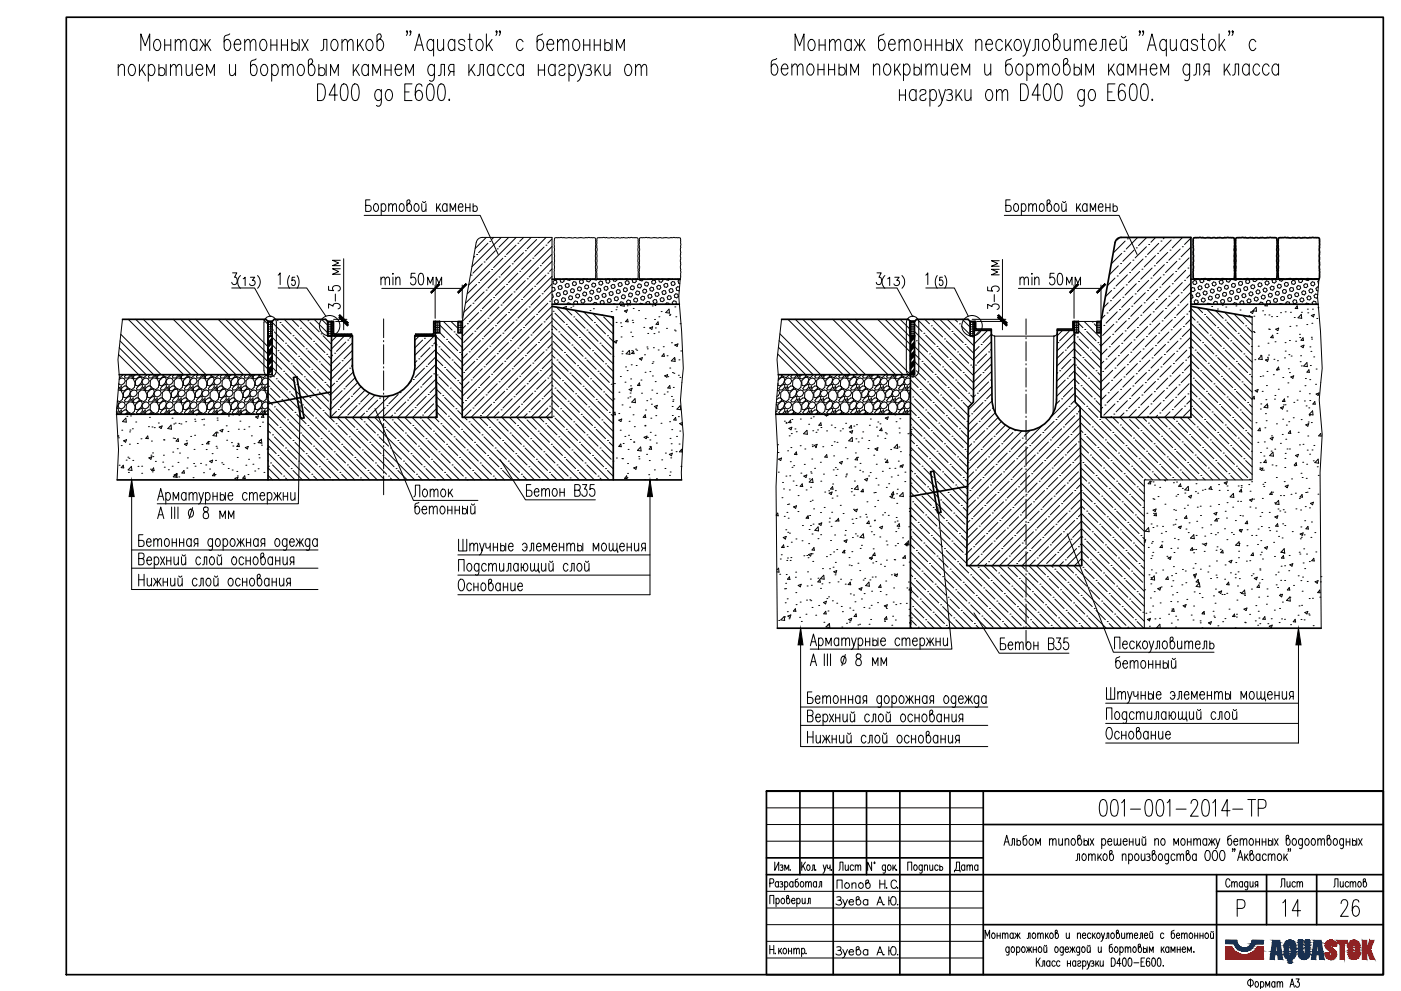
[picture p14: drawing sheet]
<svg xmlns="http://www.w3.org/2000/svg" width="420mm" height="297mm" viewBox="0 0 420 297" stroke-linecap="round" stroke-linejoin="round" font-family="sans-serif">
<g fill="none" stroke="#000" stroke-width=".3">
<path d="M142.4 76.8l-.4 .4M142.9 76.3h.1M144.6 79.1l-2.8 2.8M145.2 78.5h.1M145.8 71.2l-3.3 3.3M146.3 72.9l-2.8 2.8M146.9 72.3h.1M148.1 71.2l-.7 .6M148.6 75.1l-2.8 2.9M149.1 74.6h.1M150.3 71.2l-8.8 8.7M150.8 77.4l-2.8 2.8"/>
<path d="M151.4 76.8h.1M152.5 71.2l-2.8 2.8M153.1 79.6l-2.8 2.9M153.6 79.1h.1M154.8 73.5l-2.9 2.8M154.8 71.2l-14.2 14.2M155.3 72.9h.1M157 75.7l-2.8 2.8M157 71.2l-1.1 1.1M157.6 75.1h.1M159.2 78l-2.8 2.8M159.3 71.2l-19.7 19.7"/>
<path d="M159.8 77.4h.1M160.9 71.8l-2.8 2.8M161.5 71.2h.1M162 79.6h.1M163.2 74l-2.9 2.8M163.7 73.5h.1M163.8 71.2l-25.2 25.2M165.4 76.3l-2.8 2.8M165.6 73.9l-27 26.9M165.6 78.4l-27 26.9M165.6 71.6l-1.3 1.3M335.4 79.7l-2.7 2.7"/>
<path d="M335.7 71.2l-.6 .7M336.1 79h.1M336.4 75.9l-3.1 3.2M337.1 75.3h.1M337.4 72.3l-3.4 3.3M338.1 71.6h.1M339.1 78.7l-3.4 3.3M339.8 78h.1M340.1 75l-3.4 3.3M340.8 74.3h.1M341.1 71.2l-3.3 3.4M342.8 77.6l-3.4 3.4"/>
<path d="M343.5 77h.1M343.8 74l-3.4 3.3M343.9 71.2l-2.5 2.4M344.5 73.3h.1M346.2 79.7h.1M346.5 76.6l-3.4 3.4M346.6 71.2l-1.4 1.4M347.2 75.9h.1M347.5 72.9l-3.3 3.4M348.2 72.3h.1M349.2 79.3l-3.4 3.4M349.3 71.2l-.4 .4"/>
<path d="M349.9 78.7h.1M350.2 75.6l-3.4 3.4M350.9 75h.1M351.2 71.9l-3.4 3.4M351.9 71.2h.1M352.9 78.3l-3.4 3.4M353.6 77.6h.1M353.9 74.6l-3.4 3.4M354.6 74h.1M354.7 71.2l-3.1 3.1M356.6 77.3l-3.3 3.4M357.2 71.4l-2 1.9"/>
<path d="M357.2 74.1l-3 2.9M357.2 79.5l-.3 .2M38.5 95.7l16.5 16.6-.6 .4v.8l.7 .1 1.1-.8-.2-.5M40.7 95.7l16.6 16.6M43 95.7l16.5 16.6M45.2 95.7l16.6 16.6M52 95.7l16.5 16.6M54.2 95.7l16.6 16.6M56.5 95.7l16.5 16.6M58.7 95.7l16.6 16.6M65.4 95.7l15 15M67.7 95.7l12.7 12.7"/>
<path d="M69.9 95.7l10.5 10.5M72.2 95.7l8.2 8.2M78.9 95.7l1.5 1.5M80.5 96.4v.2h.5M80.5 96.7v.5h.5M80.5 97.5v.5h.5M80.5 98.1v.5h.5M80.5 98.8v.6h.5M80.5 99.5v.5h.5M81.1 96.4v.2h.5l17.6 17.5M81.1 96.7v.5h.5M81.1 97.5v.5h.5"/>
<path d="M81.1 98.1v.5h.5M81.1 98.8v.6h.5M81.1 99.5v.5h.5M81.7 98.9h.1M82.3 99.5l2.8 2.8M83 95.7l.4 .4M84 96.7h.1M84.5 97.2l2.8 2.9M85.2 95.7l14 14M87.5 95.7l2.1 2.1M89.7 95.7l9.5 9.5M90.1 98.4h.1"/>
<path d="M90.7 98.9l2.8 2.8M92.4 96.1h.1M92.9 96.7l2.8 2.8M94.2 95.7l4.1 4.1M96.5 95.7l1.5 1.5M98.3 96.4v.2h.5M98.3 96.7v.5h.5M98.3 97.5v.5h.5M98.3 98.1v.5h.5M98.3 98.8v.6h.5M98.3 99.5v.5h.5M99 98.1v.5l.5 .1 .5-.5"/>
<path d="M99 96.4v.2h.5M99 96.7v.5h.5M99 97.5v.5h.5M99 98.8v.6h.5M99 99.5v.5h.5M100 96.4l-.5 .5M100 97.3l-.5 .5M100 99.1l-.5 .5M100 99.9l-.4 .4M130.1 96.4h.1M130.6 97.7l-.5 .5M130.6 98.6l-.5 .4"/>
<path d="M130.6 99.4l-.5 .5M130.6 97.5h.4M130.6 98.2h.4M130.6 98.9h.4M130.6 99.6h.4M131 96.8h-.4l-.5 .5M131.3 99.1v.5h.5M131.3 96.4v.4h.5M131.3 97v.5h.5M131.3 97.7v.5h.5M131.3 98.4v.5h.5M131.9 97.4l6.7 6.8"/>
<path d="M131.9 99.7l1.4 1.5M133 96.4l2.6 2.5M135.2 96.4l2.2 2.1M136.2 99.5h.1M137.4 96.8h.4M137.4 97.5h.4M137.4 98.2h.4M137.4 98.9h.4M137.4 99.6h.4M138 99.1v.5h.5M138 96.4v.4h.5M138 97v.5h.5"/>
<path d="M138 97.7v.5h.5M138 98.4v.5h.5M139.6 97.6l-1 1M140.2 97h.1M141.3 82.5h.1M141.3 91.4l-2.2 2.2M141.8 90.9h.1M141.8 99.9l-2.7 2.8M142.4 99.3h.1M142.9 85.3l-2.7 2.8M143.5 84.7h.1M143.5 93.7l-2.8 2.8"/>
<path d="M144.1 93.1h.1M145.2 87.5l-2.8 2.8M145.8 87h.1M145.8 95.9l-2.9 2.8M146.3 95.4h.1M146.9 81.3l-2.8 2.8M147.4 80.8h.1M147.4 89.7l-2.8 2.8M148 89.2h.1M148 98.2l-2.8 2.8M148.6 97.6h.1M149.1 83.6l-2.8 2.8"/>
<path d="M149.7 83h.1M149.7 92l-2.8 2.8M150.3 91.4h.1M150.8 99.9h.1M151.4 85.8l-2.8 2.8M151.9 85.3h.1M151.9 94.2l-2.8 2.8M152.5 93.7h.1M153.6 88.1l-2.8 2.8M154.2 87.5h.1M154.2 96.5l-2.8 2.8M154.8 95.9h.1"/>
<path d="M155.3 81.9l-2.8 2.8M155.9 81.3h.1M155.9 90.3l-2.8 2.8M156.4 89.7h.1M156.4 98.7l-2.8 2.8M157 98.2h.1M157.6 84.1l-2.8 2.9M158.1 83.6h.1M158.1 92.5l-2.8 2.9M158.7 92h.1M159.8 86.4l-2.8 2.8M160.3 85.8h.1"/>
<path d="M160.3 94.8l-2.7 2.8M160.9 94.2h.1M161.5 80.2l-2.8 2.8M162 88.6l-2.8 2.8M162.6 88.1h.1M162.6 97l-2.8 2.9M163.2 96.5h.1M163.7 82.5l-2.8 2.8M164.3 81.9h.1M164.3 90.9l-2.8 2.8M164.8 90.3h.1M164.8 99.3l-2.8 2.8"/>
<path d="M165.4 98.7h.1M165.6 99.7l18.3 18.4M165.6 95.3l18.3 18.3M165.6 97.5l1.4 1.4M165.6 82.8l-27 27M165.6 87.3l-27 27M165.6 91.8l-27 27M165.6 96.3l-27 27M165.6 80.6l-.8 .7M165.6 85.1l-2.4 2.4M165.6 89.6l-.2 .1M165.6 94.1l-1.9 1.8"/>
<path d="M165.6 86.3l.1-.2 .6 .2 .2 .6-.5 .4-.4-.1M165.6 88.3l.2 .1 .1 .6-.3 .4M165.9 93.3h.1M166.2 90.3l.5-.5 .6 .2 .2 .6-.5 .4-.6-.2zM166.3 84l.6 .2 .1 .6-.4 .4-.6-.2-.2-.5zM166.4 93.9l2.9 2.8M166.9 92l17 17.1M167.2 87.7l.7 .1 .1 .6-.4 .5-.6-.2-.2-.6zM167.4 86l.4-.4 .6 .1 .2 .6-.4 .5-.7-.2zM167.6 99.5h.1M168.1 83.7l-.1 .2 .1 .6 .6 .2 .5-.5-.2-.5M168.4 89.7l.4-.5 .6 .2 .2 .6-.5 .5-.6-.2z"/>
<path d="M168.9 87.5l.5-.4 .6 .1 .2 .7-.5 .4-.6-.1zM169.4 92.5l-.4-.3 .9-.3-.2 .6M169.5 85.4l.5-.4 .6 .1 .1 .7-.4 .4-.6-.2zM169.6 92.5l1.9 1.9M169.8 97.2h.1M170 91.2l.4-.4 .6 .1 .1 .3M170.2 83.7l.6 .4 .5-.4M170.4 97.8l2.8 2.8M170.9 88.6l.7 .2 .1 .7-.4 .4-.6-.2-.2-.6zM171.1 87l.4-.5 .6 .2 .2 .6-.4 .5-.7-.2zM171.2 92.2h.1M171.8 91.7h.1"/>
<path d="M172.1 95h.1M172.1 84.4l.6 .2 .2 .6-.5 .4-.6-.1-.2-.6zM172.2 91.2l-.2-.5 .5-.5 .6 .2 .2 .6-.2 .2M172.3 93l11.6 11.6M172.6 95.5l2.9 2.9M172.6 88.5l.5-.4 .6 .2 .1 .6-.4 .4-.6-.1zM173.2 86.4l.4-.4 .6 .1 .2 .6-.4 .5-.7-.2zM174.2 83.8l.6 .2 .2 .6-.5 .4-.6-.1-.1-.6zM174.6 89.7l.6 .1 .2 .6-.5 .5-.5-.2-.2-.6zM174.7 88l.5-.5 .6 .2 .2 .6-.5 .4-.6-.1zM175 93.5l2.7 2.6M175.8 85.4l.6 .2 .2 .6-.5 .4-.6-.2-.2-.5z"/>
<path d="M175.9 83.7l.2 .6 .5 .2 .5-.5-.1-.3M176 98.9h.1M176.6 99.5l2.8 2.8M176.7 89.1l.7 .1 .1 .7-.4 .4-.6-.2-.2-.6zM176.9 87.4l.4-.4 .6 .1 .2 .6-.4 .5-.7-.2zM176.9 93.1h.1M177.4 85.3l.5-.5 .6 .2 .2 .6-.5 .5-.6-.2zM177.7 93.9l6.2 6.2M177.9 91.2l.4-.6 .6 .2 .1 .4M178 92.5h.1M178.2 83.7l.6 .2 .2-.2M178.3 96.7h.1"/>
<path d="M178.4 88.9l.5-.4 .6 .2 .1 .6-.4 .4-.6-.1zM178.8 97.2l2.8 2.9M179 86.8l.4-.4 .7 .1 .1 .7-.4 .4-.7-.1zM179.6 84.7l.4-.5 .6 .2 .2 .6-.5 .5-.6-.2zM180.4 91.2l-.2-.1-.2-.6 .4-.5 .6 .2 .2 .6-.3 .4M180.5 94.4h.1M180.5 88.4l.5-.5 .6 .2 .2 .6-.5 .5-.6-.2zM181 95l2.8 2.8M181.6 85.8l.6 .2 .2 .6-.5 .4-.6-.1-.2-.6zM181.7 84.1l.4-.4 .6 .2 .2 .6-.5 .4-.6-.1zM182.1 90l.5-.5 .6 .2 .1 .6-.4 .4-.6-.1zM182.7 87.8l.4-.4 .7 .1 .1 .6-.4 .5-.7-.2z"/>
<path d="M183.2 94.9l.7 .7M183.2 85.7l.5-.4 .6 .1 .2 .6-.5 .5-.6-.2zM183.3 93.4h.1M183.8 83.7l.2 .5 .6 .1 .4-.6M184 91.2h.6M184.2 89.4l.5-.5 .6 .2 .1 .6-.4 .5-.6-.2zM184.7 92.8h.1M184.8 96.6h.1M184.9 92h.1M185.2 86.8l.7 .2 .1 .6-.4 .4-.7-.2-.1-.6zM185.4 85.1l.4-.4 .6 .1 .2 .7-.5 .4-.6-.2zM185.8 91.2v-.3l.4-.4 .6 .1 .2 .6"/>
<path d="M186.1 96.8h.1M186.3 97.9h.1M186.3 88.8l.5-.5 .6 .2 .2 .6-.5 .5-.6-.2zM186.4 83.7h.4M186.5 91.2l-.4 .4M187.1 91.2l.1 .6-1.1-.2M187.3 93.2l.9-.3-.3 .7zM187.4 86.2l.6 .2 .2 .6-.5 .5-.6-.2-.2-.6zM187.5 84.5l.4-.4 .6 .2 .2 .6-.4 .4-.7-.1zM187.9 90.3l.5-.4 .6 .2 .1 .6-.4 .4-.6-.1zM188.1 91.7h.1M188.2 95.7l.2 .8-.8-.1 .6-.7"/>
<path d="M188.5 88.2l.4-.4 .7 .2 .1 .6-.4 .4-.7-.1zM188.8 91.4h.1M189 86.1l.5-.5 .6 .2 .2 .6-.5 .5-.6-.2zM189.1 99.6h.1M189.6 96h.1M189.8 96.7h.1M189.9 92.5h.1M189.9 83.7l-.3 .3 .2 .6 .6 .2 .4-.5-.2-.6M190 89.8l.5-.5 .6 .2 .1 .6-.4 .5-.6-.2zM191 87.2l.7 .2 .1 .6-.4 .4-.6-.1-.2-.6zM191.2 85.6l.4-.5 .6 .2 .2 .6-.4 .4-.7-.2zM191.5 93.1h.1"/>
<path d="M191.8 91.2l.3-.3 .6 .3M191.8 83.7l.1 .3 .6 .2 .4-.5M192.1 89.2l.5-.4 .6 .1 .2 .6-.5 .5-.6-.2zM192.7 87.1l.5-.4 .6 .1 .2 .6-.5 .5-.6-.2zM193.1 98.1h.1M193.3 85l.4-.5 .6 .2 .2 .6-.4 .5-.7-.2zM193.5 95.5h.1M193.8 91.2l-.1-.4 .5-.5 .6 .2v.7M194.3 99.9h.1M194.7 88.2l.7 .1 .1 .7-.4 .4-.6-.1-.2-.7zM194.8 98.3l.9-.3-.2 .7zM194.8 86.5l.5-.4 .6 .1 .2 .7-.5 .4-.6-.2z"/>
<path d="M195.6 91.7h.1M195.8 90.2l.5-.5 .6 .2 .1 .7-.4 .4-.6-.2zM195.9 83.9l.6 .2 .2 .6-.5 .5-.6-.2-.2-.6zM196.1 100h.1M196.3 95.8h.1M196.4 91.6h.1M196.5 98.3h.1M196.8 87.6l.7 .2 .1 .6-.4 .5-.6-.2-.2-.6zM197 85.9l.4-.4 .6 .2 .2 .6-.4 .4-.7-.1zM197.3 96.5l.2 .8-.7-.1zM197.5 99.5h.1M197.6 95h.1"/>
<path d="M197.7 83.7v.8l.6 .1 .5-.4-.1-.5M198 89.6l.4-.4 .6 .2 .2 .6-.5 .4-.6-.1zM198.3 93.4h.1M198.5 87.5l.5-.4 .6 .1 .2 .6-.5 .5-.6-.2zM199.1 85.4l.4-.5 .7 .2 .1 .6-.4 .4-.7-.1zM199.5 91.2l.5-.4 .6 .1v.3M199.8 83.7l.6 .3 .4-.3M199.9 98.4h.1M200.5 88.6l.7 .2 .1 .6-.4 .4-.6-.1-.2-.6zM200.6 92.7l.2 1.2-1.1-.2zM200.6 87l.5-.5 .6 .2 .2 .6-.4 .4-.7-.2zM200.8 94.5h.1"/>
<path d="M200.9 94.2h.1M201.7 84.4l.6 .1 .2 .6-.5 .5-.6-.2-.2-.6zM201.8 91.2l-.2-.6 .5-.4 .6 .1 .1 .6-.2 .3M202.2 88.5l.5-.4 .6 .1 .1 .6-.4 .5-.6-.2zM202.3 98.9h.1M202.4 92h.1M202.5 99.2h.1M202.7 95h.1M203.8 86.1l-.6-.2-.4 .5 .1 .6 .7 .2 .1-.2M203.9 97h.1M203.9 83.9l-.1-.1-.4 .4 .1 .7 .4 .1M236.3 95.7l16.5 16.6"/>
<path d="M238.5 95.7l16.6 16.6M240.8 95.7l16.5 16.6M243 95.7l16.6 16.6M249.8 95.7l16.5 16.6M252 95.7l16.6 16.6-.3 .8-.5-.2 .2-.3 .5-.3M254.2 95.7l16.6 16.6M256.5 95.7l16.5 16.6M263.2 95.7l9.8 9.8M265.5 95.7l7.5 7.6M267.7 95.7l5.3 5.3M269.9 95.7l3.1 3.1M273.1 96.4v.2h.5"/>
<path d="M273.1 96.7v.5h.5M273.1 97.5v.5h.5M273.1 98.1v.5h.5M273.1 98.8v.6h.5M273.1 99.5v.5h.5M273.8 96.4v.2h.5M273.8 96.7v.5h.5M273.8 97.5v.5h.5M273.8 98.1v.5h.5M273.8 98.8v.6h.5l17.7 17.7M273.8 99.5v.5h.5M274.3 97.1l2.2 2.3"/>
<path d="M275.1 95.7l16.9 16.9M277.1 99.9h.1M277.4 95.7l1.4 1.4M279.3 97.7h.1M279.6 95.7l12.5 12.5M279.9 98.2l2.8 2.8M282.1 96l2.8 2.8M284.1 95.7l8 8M285.5 99.4h.1M286 99.9l2.9 2.8M286.3 95.7l.9 .8M287.7 97.1h.1"/>
<path d="M288.3 97.7l2.6 2.6M288.6 95.7l2.3 2.3M291 96.4v.2h.5M291 96.7v.5h.5M291 97.5v.5h.5M291 98.1v.5h.5M291 98.8v.6h.5M291 99.5v.5h.5M291.7 96.4v.2h.5M291.7 96.7v.5h.5M291.7 97.5v.5h.5M291.7 98.1v.5h.5"/>
<path d="M291.7 98.8v.6h.5M291.7 99.5v.5h.5M293.9 99l-1.3 1.5M296.2 99l-4.1 4.1M318.7 99l-1.6 1.6M320.6 99.3l-2.8 2.9M322.2 100l-5.2 5.2M322.2 96.8h.5M322.2 97.5h.5M322.2 98.2h.5M322.2 98.9h.5M322.2 99.6h.5"/>
<path d="M322.8 99.1v.5h.5M322.8 96.4v.4h.5M322.8 97v.5h.5M322.8 97.7v.5h.5M322.8 98.4v.5h.5M323.4 99.1l6.8 6.8M323.4 96.9l1.4 1.3M325.1 96.4l5.1 5M325.3 98.8h.1M325.9 99.4l2.8 2.8M327.6 96.5h.1M328.2 97.1l.8 .8"/>
<path d="M329 96.8h.4M329 97.5h.4M329 98.2h.4M329 98.9h.4M329 99.6h.4M329.6 99.1v.5h.5M329.6 96.4v.4h.5M329.6 97v.5h.5M329.6 97.7v.5h.5M329.6 98.4v.5h.5M330.4 98.2l-.2 .1M331 97.5h.1"/>
<path d="M331.4 94.5l-1 1M332 93.8h.1M332.3 90.8l-1.4 1.4M333 90.1h.1M333.4 87.1l-1.9 1.8M334 86.4h.1M334 97.2l-3.3 3.3M334.4 83.4l-2.3 2.2M334.7 96.5h.1M335.1 82.7h.1M335.1 93.5l-3.4 3.4M335.7 92.8h.1"/>
<path d="M336.1 89.8l-3.4 3.3M336.7 89.1h.1M336.7 99.9l-3.3 3.4M337.1 86.1l-3.4 3.4M337.4 99.2h.1M337.8 85.4h.1M337.8 96.2l-3.4 3.3M338.1 82.4l-3.4 3.3M338.4 95.5h.1M338.8 81.7h.1M338.8 92.5l-3.4 3.3M339.4 91.8h.1"/>
<path d="M339.8 88.8l-3.4 3.3M340.4 88.1h.1M340.4 98.8l-3.3 3.4M340.8 85l-3.4 3.4M341.1 98.2h.1M341.4 84.4h.1M341.4 95.2l-3.3 3.3M341.8 81.4l-3.4 3.3M342.1 94.5h.1M342.5 80.7h.1M342.5 91.4l-3.4 3.4M343.1 90.8h.1"/>
<path d="M343.5 87.8l-3.4 3.3M344.2 87.1h.1M344.2 97.9l-3.4 3.3M344.5 84l-3.4 3.4M344.8 97.2h.1M345.2 83.4h.1M345.2 94.1l-3.4 3.4M345.5 80.3l-3.4 3.4M345.8 93.5h.1M346.2 90.5l-3.4 3.3M346.8 89.8h.1M347.2 86.7l-3.4 3.4"/>
<path d="M347.5 99.9h.1M347.8 86.1h.1M347.8 96.9l-3.3 3.3M348.2 83.1l-3.4 3.3M348.5 96.2h.1M348.9 82.4h.1M348.9 93.1l-3.4 3.4M349.5 92.5h.1M349.9 89.5l-3.4 3.3M350.5 88.8h.1M350.5 99.5l-3.3 3.4M350.9 85.7l-3.4 3.4"/>
<path d="M351.2 98.8h.1M351.6 85h.1M351.6 95.8l-3.4 3.4M351.9 82l-3.4 3.4M352.2 95.2h.1M352.6 81.4h.1M352.6 92.1l-3.4 3.4M353.3 91.4h.1M353.6 88.4l-3.4 3.4M354.2 87.8h.1M354.2 98.5l-3.3 3.4M354.6 84.7l-3.4 3.4"/>
<path d="M354.9 97.9h.1M355.2 84h.1M355.2 94.8l-3.3 3.4M355.6 81l-3.4 3.4M355.9 94.1h.1M356.3 80.3h.1M356.3 91.1l-3.4 3.4M356.9 90.5h.1M357.2 82.2l-1.3 1.2M357.2 84.8l-2.3 2.3M357.2 87.5l-3.3 3.3M357.2 92.9l-.6 .6"/>
<path d="M357.2 95.6l-1.6 1.6M357.2 98.3l-2.6 2.6M357.2 96.9l18.3 18.4M357.2 92.4l18.3 18.4M357.2 94.7l1.2 1.3M357.2 88.3l.4 .2 .2 .6-.5 .5-.1-.1M357.2 91v.2M357.3 99.4l2.8 2.8M357.6 86.2l.6 .2 .2 .6-.5 .4-.6-.2-.1-.5zM357.7 84.5l.5-.4 .6 .1 .1 .7-.4 .4-.6-.2zM358.5 89.9l.7 .1 .2 .7-.5 .4-.6-.2-.2-.6zM358.7 88.2l.4-.4 .6 .1 .2 .6-.4 .5-.7-.2z"/>
<path d="M359 96.5h.1M359.1 92.2l1.6 1.5M359.6 97.1l2.8 2.8M359.7 85.6l.6 .2 .2 .6-.5 .5-.6-.2-.1-.6zM360.1 83.7l-.3 .2 .2 .7 .6 .2 .4-.5-.1-.6M360.2 89.7l.5-.4 .6 .2 .2 .6-.5 .5-.6-.2zM360.8 87.6l.5-.4 .6 .2 .1 .6-.4 .4-.6-.1zM361.3 94.3h.1M361.8 94.8l2.8 2.9M361.9 92.6l13.6 13.7M361.9 85l.5 .2 .2 .7-.5 .4-.5-.2-.2-.6zM361.9 91.2l.3-.3 .7 .3"/>
<path d="M362 83.7l.1 .3 .6 .2 .5-.5M362.4 89.2l.4-.5 .6 .2 .2 .6-.4 .5-.7-.2zM363.1 91.2h.2M363.4 91.9h.1M363.4 86.6l.6 .2 .2 .6-.5 .4-.6-.1-.1-.6zM363.5 85l.5-.5 .6 .2 .1 .6-.4 .4-.6-.1zM364.1 91.2l-.2-.4 .5-.5 .6 .2 .1 .7M364.5 88.6l.4-.4 .7 .1 .1 .6-.4 .5-.7-.2zM364.6 93.1l2.2 2.3M365.1 86.5l.4-.4 .6 .1 .2 .6-.5 .5-.6-.2zM365.1 92.6h.1M365.2 98.2h.1"/>
<path d="M365.6 84.4l.5-.5 .6 .2 .1 .6-.4 .5-.6-.2zM365.7 98.8l2.8 2.8M366 90.2l.5-.5 .6 .2 .2 .6-.5 .5-.6-.2zM366.6 91.5h.1M366.6 88.1l.5-.5 .6 .2 .2 .6-.5 .4-.6-.1zM367.2 85.9l.5-.4 .5 .1 .2 .7-.5 .4-.5-.2zM367.3 93.6l8.2 8.2M367.4 96h.1M367.6 92h.1M367.9 83.7l-.2 .1 .2 .6 .6 .2 .5-.5-.1-.4M368 96.5l2.8 2.9M368.2 89.6l.4-.4 .6 .1 .2 .7-.4 .4-.7-.2z"/>
<path d="M369.2 87l.6 .2 .2 .6-.5 .5-.6-.2-.1-.6zM369.3 85.3l.5-.4 .6 .2 .1 .6-.4 .4-.6-.1zM369.7 91.2h.1M369.7 91.2l.5-.5 .6 .2 .1 .3M370 83.7l.7 .3 .3-.3M370.2 94.3l2.8 2.8M370.3 89l.4-.4 .7 .2 .1 .6-.4 .4-.7-.1zM370.7 91.7h.1M370.9 86.9l.4-.4 .6 .1 .2 .6-.5 .5-.6-.2zM371.3 99.9h.1M371.4 84.8l.5-.5 .6 .2 .1 .6-.4 .5-.6-.2zM371.9 92.9h.1"/>
<path d="M372 91.2l-.2-.6 .5-.4 .6 .1 .2 .6-.3 .3M372.7 94.6l2.8 2.7M372.9 88l.6 .2 .2 .6-.5 .4-.6-.1-.2-.6zM373 86.4l.5-.5 .5 .2 .2 .6-.4 .4-.6-.1zM373.6 97.7h.1M374 90l.4-.4 .7 .1 .1 .6-.4 .5-.7-.2zM374 83.8l.6 .1 .2 .6-.5 .5-.6-.2-.1-.6zM374.2 98.2l1.3 1.4M374.6 94.6h.1M374.6 87.9l.4-.4 .6 .1 .2 .6-.5 .5-.6-.2zM375 93.6l.9-.4-.2 .8zM375.1 85.8l.5-.5 .6 .2 .1 .6-.4 .5-.6-.2z"/>
<path d="M375.7 83.7l.2 .6 .6 .1 .4-.4-.1-.3M375.9 99.4h.1M375.9 91.2h.3M376 94.8h.1M376.1 99.7h.1M376.5 89l.7 .2 .1 .6-.4 .5-.6-.2-.2-.6zM376.7 92.1l.1 1.2-1.1-.2zM377.1 86.9l.6 .1 .2 .7-.5 .4-.6-.1-.1-.7zM377.7 84.8l.6 .1 .2 .7-.5 .4-.6-.2-.1-.6zM377.7 91.2l.4-.6 .6 .1 .1 .5M378 83.7h.1M378 83.7l.6 .2 .2-.2"/>
<path d="M378.7 93.2h.1M378.7 88.4l.6 .2 .2 .6-.5 .5-.6-.2-.2-.6zM378.8 86.8l.5-.5 .5 .2 .2 .6-.4 .4-.6-.1zM379.3 94.4h.1M379.4 84.6l.4-.4 .6 .2 .2 .6-.5 .4-.6-.1zM379.7 91.2l-.4 .5h.8l-.1-.5M380.4 88.3l.4-.4 .6 .2 .2 .5-.5 .5-.6-.2zM380.4 91.2l-.5-.1-.1-.6 .4-.5 .7 .2 .1 .6-.4 .4M380.4 98.6h.1M380.6 94.4h.1M380.7 98.7h.1M380.9 86.2l.5-.4 .6 .1 .1 .6-.4 .5-.6-.2z"/>
<path d="M381.3 94.9h.1M381.9 83.7l-.4 .4 .2 .6 .6 .1 .4-.4-.1-.6-.4-.1M382.3 89.4l.7 .2 .1 .6-.4 .4-.6-.1-.2-.6zM382.5 87.8l.4-.5 .6 .2 .2 .6-.4 .4-.7-.2zM382.6 98.7l.9-.4-.3 .8zM382.9 94.9h.1M382.9 99.9h.1M383.5 85.2l.6 .1 .2 .6-.5 .5-.6-.2-.1-.6zM383.7 83.7l.1 .4 .6 .2 .4-.6M384 93.7h.1M384 89.3l.5-.4 .6 .1 .2 .6-.5 .5-.6-.2zM384.5 91.1l-.6-.1-.2 .2"/>
<path d="M384.5 91.1v.1M384.6 87.2l.4-.5 .6 .2 .2 .6-.4 .5-.6-.2zM385.2 85l.4-.4 .6 .2 .2 .6-.5 .5-.6-.2zM385.4 93.5h.1M385.7 91.2l-.1-.4 .4-.4 .7 .2 .1 .6M386.2 88.7l.4-.4 .6 .1 .2 .7-.5 .4-.6-.1zM386.4 83.7h.1M386.5 83.7h.1M386.8 97.8h.1M387 93.6h.1M387.2 86.1l.6 .2 .2 .7-.5 .4-.6-.2-.2-.6zM387.3 84.5l.5-.5 .6 .2 .1 .6-.4 .5-.6-.2z"/>
<path d="M388.1 95.2h.1M388.1 89.8l.7 .2 .1 .6-.4 .5-.6-.2-.2-.6zM388.3 88.2l.4-.5 .6 .2 .2 .6-.4 .4-.7-.1zM388.7 97.7h.1M389.2 92.5l-.2-.8-.6 .8h.8M389.3 85.6l.6 .2 .2 .6-.5 .4-.6-.1-.1-.6zM389.7 83.7l-.3 .2 .2 .6 .6 .2 .4-.5-.1-.5M389.8 89.7l.5-.4 .6 .2 .2 .5-.5 .5-.6-.2zM390.3 94.2l.1 1.2-1.1-.1zM390.3 93.6h.1M390.4 87.6l.4-.4 .7 .1 .1 .6-.4 .5-.6-.2zM391 85.5l.4-.5 .6 .2 .2 .6-.5 .4-.6-.1z"/>
<path d="M391.5 91.2l.3-.4 .7 .4M391.6 83.7l.1 .2 .6 .2 .5-.4M391.9 97.3h.1M392 89.2l.4-.5 .6 .2 .2 .6-.4 .4-.7-.1zM392.1 92.7h.1M392.2 93.8h.1M393 86.6l.6 .1 .2 .7-.5 .4-.6-.2-.2-.6zM393.3 94.6l.9-.4-.3 .8zM393.4 96.9h.1M393.6 84.5l.6 .1 .1 .6-.4 .5-.6-.2-.2-.6zM393.6 92.7h.1M393.6 91.2l-.1-.5 .5-.4 .6 .1v.8"/>
<path d="M394.9 95.5h.1M395.2 88.4l-.7-.3-.4 .5 .1 .6 .7 .2 .2-.3M395.3 92.2h.1M395.4 86.1l-.3-.1-.4 .4 .1 .7 .5 .1M395.5 84l-.3 .3 .3 .7M35.5 116.9l.8 .2 .6 1.2-.2 1.4-.8 .7-.7-.3M35.5 106.3l6.1 6M35.6 115l.1 .1M35.8 113.7l.8-.4 .7 .2 .3 .7-.4 .8-.8 .4-.7-.3M35.8 104.2l8 8.1M35.8 116.2l.6-.3-.3 .8-.4-.2zM36 102.2l10.1 10.1"/>
<path d="M36.2 100.2l12.1 12.1M36.5 116.3l.8-.6h.5l.4 .7-1 .8-.7-.1zM36.8 112.3l-1 .9M37 117.7l1-.9 .8-.2 .3 .7-.3 1.1-1 .9-.7-.2zM37.8 112.3l-.5 .6 .2 .4h.8l.8-1M37.9 114l.9-.8 1.1 .3 .6 1.2-.2 1.4-.8 .7-.9-.4-.8-.8zM38 119.3l.8-.6 .3 .2v.7l-.8 .9-.8-.1-.2-.3zM39.3 118.7l-.3-.7 .4-.8 .8-.3 .7 .2 .3 .7-.4 .8-.9 .4-.7-.3M39.4 119.7l.5-.2-.2 .8-.5-.2zM39.9 112.3l-.7 .6 .5 .2 .2-.8M40.1 119.9l.8-.6h.5l.4 .7-1 .8-.7-.1zM40.6 114.1l1-.9 .7-.1 .4 .6-.4 1.2-1 .8-.6-.2z"/>
<path d="M40.7 112.3l-.6 .4v.8l.7 .1 1-.8-.2-.5M41.5 117.6l.9-.8 1.1 .3 .6 1.2-.2 1.4-.8 .7-1-.4-.7-.8zM41.6 115.7l.8-.5 .3 .1v.7l-.8 .9h-.8l-.2-.4zM41.6 112.3h.1M41.7 112.3l.4 .5 1 .4 .8-.9M42.9 115.1l-.3-.7 .4-.8 .8-.3 .6 .2 .4 .7-.4 .8-.9 .4-.7-.3M43 116.2l.5-.3-.2 .8-.5-.2zM43.7 116.3l.8-.6h.5l.4 .7-1 .8-.7-.1zM44.2 117.7l1-.9 .7-.2 .4 .7-.4 1.1-1 .9-.6-.2zM45 112.3l-.5 .6 .2 .4h.8l.8-1M45.1 114l.9-.8 1.1 .3 .6 1.2-.2 1.4-.8 .7-1-.4-.7-.8zM45.2 119.3l.8-.6 .3 .2v.7l-.8 .9-.8-.1-.2-.3z"/>
<path d="M46.5 118.7l-.3-.7 .4-.8 .8-.3 .6 .2 .4 .7-.5 .8-.8 .4-.7-.3M46.6 119.7l.5-.2-.2 .8-.5-.2zM47.1 112.3l-.5 .3-.2 .3 .5 .2 .2-.8M47.3 119.9l.8-.6h.5l.4 .7-1 .8-.7-.1zM47.9 112.3l-.6 .4v.8l.7 .1 1-.8-.2-.5M48.7 115.7l.9-.5 .3 .1v.7l-.8 .9h-.8l-.2-.4zM48.7 117.6l.9-.8 1.1 .3 .6 1.2-.2 1.4-.8 .7-1-.4-.7-.8zM48.7 113.2l.8-.1 .4 .6-.4 1.2-1 .8-.6-.2-.1-1.4zM48.8 112.3h.1M48.9 112.3l.4 .5 1 .4 .8-.9M50.1 115.1l-.3-.7 .4-.8 .8-.3 .6 .2 .4 .7-.5 .8-.8 .4-.7-.3M50.2 116.2l.5-.3-.2 .8-.5-.2z"/>
<path d="M50.8 116.3l.9-.6h.5l.4 .7-1.1 .8-.7-.1zM51.4 117.7l.9-.9 .8-.2 .4 .7-.4 1.1-1 .9-.6-.2zM52.2 112.3l-.5 .6 .2 .4h.8l.8-1M52.3 114l.9-.8 1.1 .3 .5 1.2-.1 1.4-.8 .7-1-.4-.7-.8zM52.3 119.3l.9-.6 .3 .2v.7l-.8 .9-.8-.1-.2-.3zM53.7 118.7l-.3-.7 .3-.8 .9-.3 .6 .2 .4 .7-.5 .8-.8 .4-.7-.3M53.7 119.7l.6-.2-.2 .8-.5-.2zM54.3 112.3l-.6 .3-.1 .3 .5 .2 .2-.8M54.4 119.9l.9-.6h.5l.4 .7-1.1 .8-.7-.1zM55 114.1l.9-.9 .8-.1 .4 .6-.4 1.2-1 .8-.6-.2zM55.9 117.6l.9-.8 1.1 .3 .5 1.2-.1 1.4-.8 .7-1-.4-.7-.8zM55.9 115.7l.9-.5 .2 .1 .1 .7-.8 .9h-.8l-.2-.4z"/>
<path d="M56 112.3h.1M56.1 112.3l.4 .5 1 .4 .8-.9M57.2 115.1l-.2-.7 .3-.8 .9-.3 .6 .2 .3 .7-.4 .8-.8 .4-.7-.3M57.3 116.2l.6-.3-.2 .8-.5-.2zM58 116.3l.9-.6h.5l.4 .7-1.1 .8-.7-.1zM59.4 112.3l-.5 .6 .2 .4h.8l.7-1M59.5 114l.9-.8 1.1 .3 .5 1.2-.1 1.4-.8 .7-1-.4-.7-.8zM59.5 119.3l.9-.6 .2 .2v.7l-.7 .9-.8-.1-.2-.3zM59.5 116.8l.8-.2 .3 .7-.3 1.1-1 .9-.6-.2-.1-1.4zM60.8 118.7l-.2-.7 .3-.8 .9-.3 .6 .2 .3 .7-.4 .8-.8 .4-.7-.3M60.9 119.7l.6-.2-.2 .8-.5-.2zM60.9 112.6l.6-.3-.2 .8-.5-.2z"/>
<path d="M61.6 119.9l.9-.6h.5l.4 .7-1.1 .8-.7-.1zM62.2 114.1l.9-.9 .8-.1 .3 .6-.3 1.2-1 .8-.7-.2zM62.2 112.3l-.6 .4v.8l.7 .1 1.1-.8-.2-.5M63.1 117.6l.9-.8 1.1 .3 .5 1.2-.1 1.4-.8 .7-1-.4-.7-.8zM63.1 115.7l.9-.5 .2 .1v.7l-.7 .9h-.8l-.2-.4zM63.2 112.3h.1M63.2 112.3l.5 .5 1 .4 .8-.9M64.4 115.1l-.3-.7 .4-.8 .8-.3 .7 .2 .3 .7-.4 .8-.8 .4-.7-.3M64.5 116.2l.6-.3-.2 .8-.5-.2zM65.2 116.3l.8-.6h.6l.4 .7-1.1 .8-.7-.1zM65.8 117.7l.9-.9 .8-.2 .3 .7-.3 1.1-1 .9-.7-.2zM66.5 112.3l-.4 .6 .1 .4h.9l.7-1"/>
<path d="M66.7 114l.9-.8 1 .3 .6 1.2-.1 1.4-.8 .7-1-.4-.7-.8zM66.7 119.3l.9-.6 .2 .2v.7l-.7 .9-.9-.1-.1-.3zM68 118.7l-.3-.7 .4-.8 .8-.3 .7 .2 .3 .7-.4 .8-.8 .4-.7-.3M68.1 119.7l.6-.2-.2 .8-.5-.2zM68.1 112.6l.6-.3-.2 .8-.5-.2zM68.8 119.9l.8-.6h.6l.3 .7-1 .8-.7-.1zM69.3 114.1l1-.9 .8-.1 .3 .6-.3 1.2-1 .8-.7-.2zM69.4 112.3l-.6 .4v.8l.7 .1 1-.8-.1-.5M70.3 115.7l.9-.5 .2 .1v.7l-.7 .9h-.9l-.1-.4zM70.3 117.6l.9-.8 1 .3 .6 1.2-.2 1.4-.7 .7-1-.4-.7-.8zM70.4 112.3h.1M70.4 112.3l.5 .5 1 .4 .8-.9"/>
<path d="M71.6 115.1l-.3-.7 .4-.8 .8-.3 .7 .2 .3 .7-.4 .8-.8 .4-.7-.3M71.7 116.2l.6-.3-.2 .8-.5-.2zM73.1 117.2l-.7-.1v-.8l.8-.6h.6l.3 .7-1 .8M73.7 112.3l-.4 .6 .1 .4h.9l.7-1M73.8 114l1-.8 1 .3 .6 1.2-.2 1.4-.7 .7-1-.4-.7-.8zM73.9 119.3l.9-.6 .2 .2v.7l-.7 .9-.9-.1-.1-.3zM73.9 116.8l.8-.2 .3 .7-.3 1.1-1 .9-.7-.2-.1-1.4zM75.2 118.7l-.3-.7 .4-.8 .8-.3 .7 .2 .3 .7-.4 .8-.8 .4-.7-.3M75.3 119.7l.6-.2-.2 .8-.5-.2zM75.8 112.3l-.5 .3-.1 .3 .5 .2 .2-.8M76 119.9l.8-.6h.6l.3 .7-1 .8-.7-.1zM76.5 114.1l1-.9 .8-.1 .3 .6-.3 1.2-1 .8-.7-.2z"/>
<path d="M76.6 112.3l-.6 .4v.8l.7 .1 1-.8-.1-.5M77.4 117.6l.9-.8 1.1 .3 .6 1.2-.2 1.4-.8 .7-.9-.4-.7-.8zM77.5 115.7l.8-.5 .3 .1v.7l-.8 .9h-.8l-.1-.4zM77.6 112.3h.1M77.6 112.3l.5 .5 .9 .4 .9-.9M78.9 116.2l.6-.3-.2 .8-.5-.2zM80.4 117.8l26 26M80.4 113.3l30.5 30.5M80.4 117.5l-.3 .2 .1 1.4h.2M80.4 115.7l-.8 .6v.8h.8M80.4 114.8l-.9 .6-.7-.3M80.4 113.5l-.7-.2-.8 .3-.4 .8 .3 .7"/>
<path d="M80.5 100.2v.5M80.6 115.8h.1M81.1 116.3l2.9 2.8M81.1 100.2v.5M81.6 110.1l33.8 33.7M81.6 105.6l17.5 17.5M81.6 101.1l17.5 17.5M81.6 112.3l.7 .6M81.6 103.3l1.2 1.3M81.7 107.9l2.8 2.8M82.8 113.5h.1M83.4 105.1h.1"/>
<path d="M83.4 114.1l2.8 2.8M84 105.7l2.8 2.8M84.5 119.7h.1M85.1 111.3h.1M85.6 102.9h.1M85.6 111.8l2.9 2.8M86.2 103.4l2.8 2.8M86.8 117.5h.1M87.3 109.1h.1M87.3 118l2.8 2.8M87.9 100.6h.1M87.9 109.6l2.8 2.8"/>
<path d="M88.5 101.2l2.8 2.8M89 115.2h.1M89.6 106.8h.1M89.6 115.8l2.8 2.8M90.1 107.4l2.8 2.8M91.3 112.9h.1M91.8 104.6h.1M91.8 113.5l2.8 2.8M92.4 105.1l2.8 2.8M92.9 119.1h.1M93.5 110.7h.1M93.5 119.7l2.8 2.8"/>
<path d="M94.1 102.3h.1M94.1 111.3l2.8 2.8M94.6 102.9l2.8 2.8M95.2 116.9h.1M95.7 108.5h.1M95.7 117.5l2.8 2.8M96.3 100.1h.1M96.3 109.1l2.8 2.7M96.9 100.6l2.3 2.4M97.4 114.6h.1M98 106.2h.1M98 115.2l1.2 1.2"/>
<path d="M98.3 100.2v.5M98.5 106.8l.7 .6M99 100.2v.5M99.2 100.7l.1 .1M99.8 106.4l-.5 .5M100.4 105.9h.1M100.4 114.9l-1.2 1.1M100.7 100.2l-.5 .5M100.9 114.3h.1M101.5 100.2l-2.1 2.1M102.1 108.7l-2.8 2.7M102.4 100.2l-.5 .5"/>
<path d="M102.6 108.1h.1M102.6 117.1l-2.8 2.8M103.2 116.5h.1M103.3 100.7l-3.9 3.9M103.3 100.2l-.5 .5M103.7 102.5l-2.8 2.8M104.2 100.2l-.5 .5M104.3 101.9h.1M104.3 110.9l-2.8 2.8M104.8 110.4h.1M104.8 119.3l-2.7 2.9M105.1 100.2l-.5 .5"/>
<path d="M105.4 118.8h.1M105.6 100.7l-.8 .7M105.7 102.8l-6.4 6.3M105.7 107.3l-6.4 6.4M105.7 105l-2.5 2.6M105.7 109.5l-.3 .3M105.9 111.5l-6.7 6.7M106.5 113.2l-2.8 2.8M107.3 114.7l-8.2 8.1M108.3 115.9l-2.4 2.3M109.5 117l-8.2 8.1M110.9 117.9l-2.7 2.6"/>
<path d="M112.5 118.4l-6.7 6.7M113.3 119.9l-2.9 2.8M113.8 119.3h.1M116.7 118.7l-6.4 6.4M119.4 118.2l-2.8 2.8M120 117.7h.1M120.8 116.9l-.2 .2M122.2 119.9h.1M123.3 114.3l-.8 .9M123.9 113.7h.1M125 108.1l-.6 .7M125.4 100.2l-.5 .5"/>
<path d="M125.6 107.6h.1M125.6 116.5l-2.8 2.8M126.2 116h.1M126.3 100.2l-1.9 1.8M126.7 101.9l-2.3 2.4M127.2 100.2l-.5 .5M127.3 101.4h.1M127.3 110.4l-2.8 2.8M127.8 109.8h.1M127.8 118.8l-2.8 2.8M128 100.7l-.2 .1M128 100.2l-.4 .5"/>
<path d="M128.4 118.2h.1M128.9 100.2l-.5 .5M129 104.2l-2.8 2.8M129.5 103.6h.1M129.5 112.6l-2.8 2.8M129.8 100.2l-.5 .5M130.1 112.1h.1M130.2 100.7l-5.8 5.8M130.6 100.7l8 8M130.6 103l.5 .4M130.7 105.2l7.9 8M130.7 107.5l2.1 2.1"/>
<path d="M130.7 104.7l-6.4 6.4M130.7 102.5l-.6 .6M130.8 109.8l7.8 7.9M130.8 106.9l-2.4 2.4M130.8 109.1l-16 16M130.8 114.3l7.8 7.9M130.8 111.3l-.1 .2M130.8 116.6l1.4 1.4M130.8 113.5l-11.5 11.6M130.9 118.9l24.9 24.9M130.9 118l-7.1 7.1M130.9 115.8l-1.9 1.9"/>
<path d="M131.1 112.4h.1M131.6 104h.1M131.6 112.9l2.9 2.9M132.2 104.6l2.8 2.8M132.8 118.6h.1M133.3 110.2h.1M133.3 119.1l2.9 2.9M133.9 101.7h.1M133.9 110.7l2.8 2.8M134.5 102.3l2.8 2.8M135 116.3h.1M135.6 107.9h.1"/>
<path d="M135.6 116.9l2.8 2.8M136.2 108.5l2.4 2.4M136.7 100.1l1.9 1.8M137.3 114.1h.1M137.8 105.7h.1M137.8 114.6l.8 .8M138.4 106.2l.2 .2M139.1 111.6h.1M140.2 106l-1.6 1.6M140.7 105.5h.1M140.7 114.4l-2.1 2.1M141.3 113.9h.1"/>
<path d="M142.4 108.3l-2.8 2.8M142.9 107.7h.1M142.9 116.7l-2.7 2.8M143.5 116.1h.1M144.1 102.1l-2.8 2.8M144.6 101.5h.1M144.6 110.5l-2.8 2.8M145.2 109.9h.1M145.2 118.9l-2.8 2.9M145.8 118.4h.1M146.3 104.4l-2.8 2.7M146.9 103.8h.1"/>
<path d="M146.9 112.8l-2.8 2.8M147.4 112.2h.1M148.6 106.6l-2.8 2.8M149.1 106h.1M149.1 115l-2.8 2.8M149.7 114.4h.1M150.3 100.4l-2.9 2.8M150.8 108.8l-2.8 2.8M151.4 108.3h.1M151.4 117.3l-2.8 2.8M151.9 116.7h.1M152.5 102.7l-2.8 2.8"/>
<path d="M153.1 102.1h.1M153.1 111.1l-2.8 2.8M153.6 110.5h.1M153.6 119.5l-2.8 2.8M154.2 118.9h.1M154.8 104.9l-2.9 2.8M155.3 104.4h.1M155.3 113.3l-2.8 2.8M155.9 112.8h.1M157 107.1l-2.8 2.8M157.6 106.6h.1M157.6 115.6l-2.8 2.8"/>
<path d="M158.1 115h.1M158.7 101l-2.8 2.8M159.2 100.4h.1M159.2 109.4l-2.8 2.8M159.8 108.8h.1M159.8 117.8l-2.8 2.8M160.3 117.3h.1M160.9 103.2l-2.8 2.8M161.5 102.7h.1M161.5 111.6l-2.8 2.8M162 111.1h.1M162.6 119.5h.1"/>
<path d="M163.2 105.5l-2.9 2.8M163.7 104.9h.1M163.7 113.9l-2.8 2.8M164.3 113.3h.1M165.4 107.7l-2.8 2.8M165.6 117.7l18.3 18.3M165.6 113.2l18.3 18.3M165.6 108.7l18.3 18.3M165.6 104.2l18.3 18.4M165.6 119.9l2 2.1M165.6 115.4l.3 .4M165.6 111l2.5 2.5"/>
<path d="M165.6 106.5l.8 .9M165.6 100.8l-24.3 24.3M165.6 105.3l-19.8 19.8M165.6 109.8l-15.3 15.3M165.6 114.3l-10.8 10.8M165.6 118.8l-6.4 6.3M165.6 103.1l-1.3 1.3M165.6 112.1l-.8 .7M165.6 116.5l-2.4 2.4M165.9 102.3l2.8 2.8M166.4 116.3h.1M167 107.9h.1"/>
<path d="M167 116.9l2.8 2.8M167.6 108.5l2.8 2.8M168.1 100.1l2.9 2.8M168.7 114.1h.1M169.3 105.7h.1M169.3 114.6l2.8 2.9M169.8 106.2l2.8 2.9M171 111.8h.1M171.5 103.4h.1M171.5 112.4l2.8 2.8M172.1 104l2.8 2.8M172.6 118h.1"/>
<path d="M173.2 109.6h.1M173.2 118.6l2.8 2.8M173.8 101.2h.1M173.8 110.2l2.8 2.7M174.3 101.7l2.8 2.9M174.9 115.8h.1M175.5 107.4h.1M175.5 116.3l2.8 2.8M176 107.9l2.8 2.8M177.1 113.5h.1M177.7 105.1h.1M177.7 114.1l2.8 2.8"/>
<path d="M178.3 105.7l2.7 2.8M178.8 119.7h.1M179.4 111.3h.1M179.9 102.9h.1M179.9 111.8l2.8 2.8M180.5 103.4l2.8 2.8M181 117.5h.1M181.6 109.1h.1M181.6 118l2.3 2.3M182.2 100.6h.1M182.2 109.6l1.7 1.7M182.7 101.2l1.2 1.2"/>
<path d="M183.3 115.2h.1M183.8 106.8h.1M183.8 115.8h.1M184.1 119.6h.1M184.2 102.4l.9-.3-.3 .7zM184.3 115h.1M185.6 117.6h.1M186 112.9h.1M186.3 101h.1M186.5 106h.1M186.6 105.3h.1M187.4 114.6h.1"/>
<path d="M187.6 110h.1M188.1 111.1h.1M188.3 119.3h.1M188.7 116.8l.9-.4-.3 .8zM188.8 105l.1 1.2-1.1-.2zM188.9 119h.1M189 117.8h.1M189.1 115.7h.1M189.1 113.6h.1M189.3 109.3h.1M189.4 105.1h.1M189.6 100.9h.1"/>
<path d="M190 105.2l.1 .8h-.7zM190.4 119.5l.2 1.2-1.1-.2zM190.6 104.6h.1M190.8 109.6h.1M191 105h.1M191.8 107.5l.8-.3-.2 .8zM191.9 115.6l-.1-.8-.6 .7 .7 .1M192.2 113.9h.1M192.4 117.9h.1M193.3 106.3h.1M193.4 111.6h.1M194 104h.1"/>
<path d="M194.1 104.6h.1M194.9 111.4h.1M195.1 119.6h.1M195.5 116.9h.1M195.6 108.9h.1M195.7 112.7h.1M195.8 108.5h.1M195.9 104.2h.1M196.5 114.4h.1M196.9 117.9h.1M197.4 104.9h.1M198.9 103.9h.1"/>
<path d="M199.1 106l-.6 .8h.7l-.1-.8M199.2 118.2h.1M199.3 112.6l.9-.3-.2 .8zM200.1 106.6h.1M200.1 117.5h.1M200.3 112.9h.1M200.9 110.3h.1M200.9 115.6l.1 .8-.7-.1zM201.3 108.2l1-1.1 .2 1.2zM201.4 102.7h.1M201.4 118.8h.1M201.7 111.7h.1"/>
<path d="M201.8 119.8h.1M201.9 116.1h.1M202.1 111.9h.1M202.2 107.7h.1M202.4 103.4h.1M202.4 103.4l.9-.3-.2 .7zM203.4 112.5h.1M203.6 107.9h.1M203.9 113.1h.1M204.2 105.2h.1M232.9 119.8l.7-.5h.5l.4 .7-1 .8-.7-.1M233.1 117l.4 .1 .3 .7-.4 .8-.4 .2"/>
<path d="M233.2 106.1l6.2 6.2M233.4 114l.8-.8 .8-.1 .4 .6-.4 1.2-1 .8-.7-.2v-.6M233.5 104.1l8.1 8.2M233.7 102.1l10.2 10.2M233.9 100.1l12.2 12.3-.7 .9h-.9l-.1-.4 .4-.6M234.2 117.6l.9-.8 1.1 .3 .6 1.2-.2 1.4-.8 .7-1-.4-.7-.8zM234.2 115.7l.9-.5 .2 .1 .1 .7-.8 .9h-.8l-.2-.4zM234.3 112.3h.1M234.3 112.3l.2 .5-1.1 .8M234.3 112.3l.5 .5 1 .4 .8-.9M235.5 115.1l-.3-.7 .5-.8 .7-.3 .7 .2 .3 .7-.4 .8-.8 .4-.7-.3M235.7 116.2l.5-.3-.2 .8-.5-.2z"/>
<path d="M236.3 116.3l.8-.6h.6l.4 .7-1 .8-.8-.1zM236.9 117.7l.9-.9 .8-.2 .4 .7-.4 1.1-1 .9-.7-.2zM237.6 112.3l-.4 .6 .1 .4h.9l.8-1M237.8 114l.9-.8 1 .3 .7 1.2-.2 1.4-.8 .7-1-.4-.7-.8zM237.8 119.3l.9-.6 .2 .2 .1 .7-.8 .9-.9-.1-.1-.3zM239.1 118.7l-.3-.7 .5-.8 .7-.3 .7 .2 .3 .7-.4 .8-.8 .4-.7-.3M239.3 119.7l.5-.2-.2 .8-.5-.2zM239.3 112.6l.5-.3-.2 .8-.5-.2zM239.9 119.9l.8-.6h.6l.3 .7-.9 .8-.8-.1zM240.4 114.1l1-.9 .8-.1 .4 .6-.4 1.2-1 .8-.7-.2zM240.5 112.3l-.6 .4v.8l.8 .1 .9-.8-.1-.5M241.4 115.7l.9-.5 .2 .1 .1 .7-.8 .9h-.9l-.1-.4z"/>
<path d="M241.4 117.6l.9-.8 1 .3 .7 1.2-.3 1.4-.7 .7-1-.4-.7-.8zM241.5 112.3h.1M241.5 112.3l.5 .5 1 .4 .8-.9M242.7 115.1l-.3-.7 .4-.8 .8-.3 .7 .2 .3 .7-.4 .8-.8 .4-.7-.3M242.8 116.2l.6-.3-.2 .8-.5-.2zM243.5 116.3l.8-.6h.6l.3 .7-1 .8-.7-.1zM244 117.7l1-.9 .8-.2 .3 .7-.3 1.1-1 .9-.7-.2zM244.9 114l1-.8 1 .3 .7 1.2-.3 1.4-.7 .7-1-.4-.7-.8zM245 119.3l.9-.6 .2 .2v.7l-.7 .9-.9-.1-.1-.3zM246.3 118.7l-.3-.7 .4-.8 .8-.3 .7 .2 .3 .7-.4 .8-.8 .4-.7-.3M246.4 119.7l.6-.2-.2 .8-.5-.2zM246.9 112.3l-.5 .3-.1 .3 .5 .2 .2-.8"/>
<path d="M247.1 119.9l.8-.6h.6l.3 .7-1 .8-.7-.1zM247.6 114.1l1-.9 .8-.1 .3 .6-.3 1.2-1 .8-.7-.2zM247.7 112.3l-.6 .4v.8l.7 .1 1-.8-.1-.5M248.5 117.6l1-.8 1 .3 .6 1.2-.2 1.4-.8 .7-.9-.4-.7-.8zM248.6 115.7l.9-.5 .2 .1v.7l-.8 .9h-.8l-.1-.4zM248.7 112.3h.1M248.7 112.3l.5 .5 .9 .4 .9-.9M249.9 115.1l-.3-.7 .4-.8 .8-.3 .7 .2 .3 .7-.4 .8-.8 .4-.7-.3M250 116.2l.6-.3-.2 .8-.5-.2zM250.7 116.3l.8-.6h.5l.4 .7-1 .8-.7-.1zM251.2 117.7l1-.9 .8-.2 .3 .7-.3 1.1-1 .9-.7-.2zM252 112.3l-.4 .6 .1 .4h.8l.8-1"/>
<path d="M252.1 114l1-.8 1 .3 .6 1.2-.2 1.4-.8 .7-.9-.4-.8-.8zM252.2 119.3l.9-.6 .2 .2v.7l-.8 .9-.8-.1-.1-.3zM253.5 118.7l-.3-.7 .4-.8 .8-.3 .7 .2 .3 .7-.4 .8-.8 .4-.7-.3M253.6 119.7l.6-.2-.3 .8-.4-.2zM254.1 112.3l-.5 .3-.1 .3 .4 .2 .3-.8M254.3 119.9l.8-.6h.5l.4 .7-1 .8-.7-.1zM254.8 114.1l1-.9 .8-.1 .3 .6-.3 1.2-1 .8-.7-.2zM254.9 112.3l-.6 .4v.8l.7 .1 1-.8-.2-.5M255.7 117.6l1-.8 1 .3 .6 1.2-.2 1.4-.8 .7-.9-.4-.8-.8zM255.8 115.7l.9-.5 .2 .1v.7l-.8 .9h-.8l-.2-.4zM255.8 112.3h.1M255.9 112.3l.5 .5 .9 .4 .8-.9"/>
<path d="M257.1 115.1l-.3-.7 .4-.8 .8-.3 .7 .2 .3 .7-.4 .8-.8 .4-.8-.3M257.2 116.2l.6-.3-.3 .8-.5-.2zM257.9 116.3l.8-.6h.5l.4 .7-1 .8-.7-.1zM258.4 117.7l1-.9 .7-.2 .4 .7-.4 1.1-.9 .9-.7-.2zM259.2 112.3l-.5 .6 .2 .4h.8l.8-1M259.3 114l1-.8 1 .3 .6 1.2-.2 1.4-.8 .7-.9-.4-.8-.8zM259.4 119.3l.9-.6 .2 .2v.7l-.8 .9-.8-.1-.2-.3zM260.7 118.7l-.3-.7 .4-.8 .8-.3 .6 .2 .4 .7-.4 .8-.8 .4-.8-.3M260.8 119.7l.6-.2-.3 .8-.5-.2zM261.3 112.3l-.7 .6 .5 .2 .3-.8M261.5 119.9l.8-.6h.5l.4 .7-1 .8-.7-.1zM262 114.1l1-.9 .7-.1 .4 .6-.4 1.2-1 .8-.6-.2z"/>
<path d="M262.1 112.3l-.6 .4v.8l.7 .1 1-.8-.2-.5M262.9 117.6l.9-.8 1.1 .3 .6 1.2-.2 1.4-.8 .7-.9-.4-.8-.8zM263 115.7l.8-.5 .3 .1v.7l-.8 .9h-.8l-.2-.4zM263 112.3h.1M263.1 112.3l.5 .5 .9 .4 .8-.9M264.3 115.1l-.3-.7 .4-.8 .8-.3 .6 .2 .4 .7-.4 .8-.8 .4-.8-.3M264.4 116.2l.6-.3-.3 .8-.5-.2zM265.1 116.3l.8-.6h.5l.4 .7-1 .8-.7-.1zM265.6 117.7l.9-.9 .8-.2 .4 .7-.4 1.1-1 .9-.6-.2zM266.4 112.3l-.5 .6 .2 .4h.8l.8-1M266.5 119.3l.9-.6 .3 .2v.7l-.8 .9-.8-.1-.2-.3zM266.5 114l.9-.8 1.1 .3 .6 1.2-.2 1.4-.8 .7-.9-.4-.8-.8z"/>
<path d="M267.9 118.7l-.3-.7 .4-.8 .8-.3 .6 .2 .4 .7-.4 .8-.9 .4-.7-.3M268 119.7l.5-.2-.2 .8-.5-.2zM268.6 119.9l.9-.6h.5l.4 .7-1 .8-.8-.1zM269.2 114.1l.9-.9 .8-.1 .4 .6-.4 1.2-1 .8-.6-.2zM269.2 112.3l-.6 .4v.8l.8 .1 1-.8-.2-.5M270.1 117.6l.9-.8 1.1 .3 .6 1.2-.2 1.4-.8 .7-1-.4-.7-.8zM270.1 115.7l.9-.5 .3 .1v.7l-.8 .9h-.8l-.2-.4zM270.2 112.3h.1M270.3 112.3l.4 .5 1 .4 .8-.9M271.6 116.2l.5-.3-.2 .8-.5-.2zM273 116.1l17.3 17.3M273 118.3l.1 .1"/>
<path d="M273 113.8l2.4 2.4M273 117.5l-.2 .2 .1 1.4h.1M273 115.7l-.8 .6v.8h.8M273 114.8l-.9 .6-.7-.3M273 113.5l-.6-.2-.8 .3-.4 .8 .3 .7M273.1 100.2v.5M273.7 119h.1M273.8 112.3l16.6 16.6M273.8 100.2v.5M274.3 108.3l16.1 16.2M274.3 103.8l17.2 17.2M274.3 119.5l2.8 2.8"/>
<path d="M274.3 106.1l1.7 1.6M274.8 102.2h.1M274.8 111.1l2.8 2.8M275.4 102.7l2.8 2.8M276 116.8h.1M276.5 108.3h.1M276.5 117.3l2.8 2.8M277.1 108.9l2.8 2.8M277.6 100.5l2.8 2.8M278.2 114.5h.1M278.8 106.1h.1M278.8 115.1l2.7 2.8"/>
<path d="M279.3 106.6l2.8 2.8M280.4 112.2h.1M281 103.8h.1M281 112.8l2.8 2.8M281.5 104.4l2.8 2.8M282.1 118.4h.1M282.7 110h.1M282.7 119l2.8 2.8M283.2 101.6h.1M283.2 110.6l2.8 2.8M283.8 102.2l2.8 2.7M284.3 116.2h.1"/>
<path d="M284.9 107.7h.1M284.9 116.8l2.8 2.7M285.5 108.3l2.8 2.8M286.6 113.9h.1M287.2 105.5h.1M287.2 114.5l2.8 2.8M287.7 106.1l2.8 2.8M288.9 111.7h.1M289.4 103.3h.1M289.4 112.2l2.6 2.6M290 103.8l2.1 2.2M290.5 117.9h.1"/>
<path d="M291 100.2v.5M291.1 109.4h.1M291.1 118.4l.9 .9M291.7 101h.1M291.7 110l.3 .4M291.7 100.2v.5M292.6 109.4h.1M292.6 118.4l-.6 .6M293.1 117.9h.1M293.7 103.8l-1.6 1.6M294.2 103.3h.1M294.2 112.2l-2.2 2.3"/>
<path d="M294.8 111.7h.1M295.9 106.1l-2.8 2.8M296.5 105.5h.1M296.5 114.5l-2.8 2.8M297 113.9h.1M297.3 102.4l-5.2 5.3M297.3 100.2l-2.5 2.5M297.3 106.9l-5.3 5.3M297.3 104.6l-.3 .3M297.4 109.1l-2.1 2M297.4 111.3l-5.4 5.5M297.5 115.8l-7.1 7"/>
<path d="M297.5 118l-1.6 1.5M317.2 102.7h.1M317.2 111.7l-.3 .3M317.8 111.1h.1M318.4 119.5h.1M318.9 105.5l-1.9 1.9M319.5 104.9h.1M319.5 113.9l-2.6 2.6M320.1 113.4h.1M321.2 107.7l-2.8 2.9M321.7 107.2h.1M321.7 116.2l-2.8 2.8"/>
<path d="M322.2 100.1l.3 .4M322.2 102.4l8 8M322.2 104.6l2 2M322.2 104.4l-5.2 5.3M322.2 102.2l-2.1 2.2M322.3 106.9l7.9 8M322.3 108.9l-5.4 5.4M322.3 115.6h.1M322.3 111.5l7.9 7.8M322.3 111.1l-1.7 1.7M322.4 116l7.8 7.9M322.4 113.7l1.2 1.4"/>
<path d="M322.4 113.3l-5.5 5.5M322.4 117.8l-7.1 7.1M322.4 120l-1.2 1.2M322.5 109.4h.1M322.5 118.4l2.8 2.8M323.1 101h.1M323.1 110l2.8 2.8M323.6 101.6l2.9 2.8M324.2 115.6h.1M324.8 107.2h.1M324.8 116.2l2.8 2.8M325.3 107.7l2.9 2.9"/>
<path d="M326.5 113.4h.1M327 104.9h.1M327 113.9l2.8 2.9M327.6 105.5l2.6 2.6M328.2 119.5h.1M328.7 111.1h.1M329.3 102.7h.1M329.3 111.7l.9 .9M329.8 103.3l.4 .3M330.7 111.3h.1M331 108.3l-.8 .8M331.7 107.6h.1"/>
<path d="M331.7 118.4l-1.5 1.5M332 104.6l-1.8 1.8M332.3 117.7h.1M332.7 103.9h.1M332.7 114.7l-2.5 2.5M333 100.9l-2.8 2.8M333.4 114h.1M333.7 100.2h.1M333.7 111l-3.3 3.3M334.4 110.3h.1M334.7 107.3l-3.3 3.4M335.4 106.6h.1"/>
<path d="M335.4 117.4l-3.4 3.3M335.7 103.6l-3.4 3.3M336.1 116.7h.1M336.4 102.9h.1M336.4 113.7l-3.4 3.4M337.1 113h.1M337.4 110l-3.4 3.3M338.1 109.3h.1M338.4 106.3l-3.3 3.3M338.8 119.4h.1M339.1 105.6h.1M339.1 116.4l-3.4 3.4"/>
<path d="M339.4 102.6l-3.3 3.3M339.8 115.7h.1M340.1 101.9h.1M340.1 112.7l-3.4 3.3M340.8 112h.1M341.1 109l-3.3 3.4M341.8 108.3h.1M341.8 119.1l-3.4 3.3M342.1 105.3l-3.3 3.3M342.5 118.4h.1M342.8 104.6h.1M342.8 115.4l-3.4 3.3"/>
<path d="M343.1 101.6l-3.3 3.3M343.5 114.7h.1M343.8 100.9h.1M343.8 111.7l-3.4 3.3M344.5 111h.1M344.8 108l-3.4 3.3M345.5 107.3h.1M345.5 118.1l-3.4 3.3M345.8 104.3l-3.3 3.3M346.2 117.4h.1M346.5 103.6h.1M346.5 114.3l-3.4 3.4"/>
<path d="M346.8 100.5l-3.3 3.4M347.2 113.7h.1M347.5 110.7l-3.3 3.3M348.2 110h.1M348.5 106.9l-3.3 3.4M349.2 106.3h.1M349.2 117.1l-3.4 3.3M349.5 103.3l-3.3 3.3M349.9 116.4h.1M350.2 102.6h.1M350.2 113.3l-3.4 3.4M350.9 112.7h.1"/>
<path d="M351.2 109.6l-3.4 3.4M351.9 109h.1M351.9 119.8l-3.4 3.3M352.2 105.9l-3.3 3.4M352.6 119.1h.1M352.9 105.3h.1M352.9 116l-3.4 3.4M353.3 102.2l-3.4 3.4M353.6 115.4h.1M353.9 101.6h.1M353.9 112.4l-3.4 3.3M354.6 111.7h.1"/>
<path d="M354.9 108.6l-3.3 3.4M355.6 108h.1M355.6 118.7l-3.4 3.4M355.9 104.9l-3.3 3.4M356.3 118.1h.1M356.6 104.3h.1M356.6 115l-3.3 3.4M356.9 101.2l-3.3 3.4M357.2 106.4l-.9 .9M357.2 109.1l-2 1.9M357.2 111.8l-3 2.9M357.2 117.2l-.3 .2"/>
<path d="M357.2 119.9l-1.3 1.2M357.2 119.4l18.3 18.3M357.2 114.9l18.3 18.3M357.2 110.4l18.3 18.3M357.2 105.9l18.3 18.3M357.2 101.4l18.3 18.4M357.2 117.1l1.8 1.9M357.2 112.6l.1 .2M357.2 108.2l2.4 2.4M357.2 103.7l.7 .7M357.9 113.4h.1M358.4 104.9h.1"/>
<path d="M358.4 113.9l2.9 2.9M359 105.5l2.8 2.8M359.6 119.5h.1M360.1 111.1h.1M360.7 102.7h.1M360.7 111.7l2.8 2.8M361.3 103.3l2.8 2.8M361.8 117.3h.1M362.4 108.9h.1M362.4 117.9l2.8 2.8M363 100.5h.1M363 109.4l2.7 2.8"/>
<path d="M363.5 101l2.8 2.8M364.1 115.1h.1M364.6 106.6h.1M364.6 115.6l2.8 2.8M365.2 107.2l2.8 2.8M366.3 112.8h.1M366.8 104.4h.1M366.8 113.4l2.9 2.8M367.4 104.9l2.8 2.8M368 119h.1M368.5 110.6h.1M368.5 119.5l2.8 2.8"/>
<path d="M369.1 102.2h.1M369.1 111.1l2.8 2.8M369.7 102.7l2.8 2.8M370.2 116.8h.1M370.8 108.3h.1M370.8 117.3l2.8 2.8M371.3 108.9l2.9 2.8M371.9 100.5l2.8 2.8M372.5 114.5h.1M373 106.1h.1M373 115.1l2.5 2.4M373.6 106.6l1.9 1.9"/>
<path d="M374.7 112.2h.1M375.3 103.8h.1M375.3 112.8l.2 .2M376.1 118.8l.1 .7h-.7M376.1 118.8l-.6 .7M376.3 107.8h.1M376.4 117.1l.9-.3-.3 .7zM377.3 103.8h.1M377.4 107.6l1-1 .1 1.2zM377.9 112.9h.1M378 106.5h.1M378.5 117.3h.1"/>
<path d="M378.7 112.7h.1M379.5 107.9l.9-.3-.3 .7zM379.6 119.8h.1M379.8 115.6h.1M380 111.3h.1M380.1 107.1h.1M380.3 102.9h.1M380.4 106.4h.1M381.7 100.5l.1 .8-.7-.1zM381.9 112.3h.1M382 107.7h.1M382.2 119.6h.1"/>
<path d="M382.3 118.5h.1M382.4 102.4h.1M382.8 111h.1M383.1 108.1h.1M383.4 116.7h.1M383.6 110.8l-.2-.8-.6 .7 .8 .1M384.7 113.2h.1M385.2 107.3h.1M385.2 119.5l-.6 .8 .7 .1-.1-.8M385.4 102.7h.1M385.4 105.2h.1M386.1 119h.1"/>
<path d="M386.2 114.8h.1M386.4 110.5h.1M386.5 106.3h.1M386.7 102.1h.1M386.7 111.7h.1M387.1 113l.9-.4-.3 .8zM387.2 106.7h.1M388.6 102.3h.1M389 119.9h.1M389.7 100.2h.1M389.7 117.3h.1M389.8 101.2h.1"/>
<path d="M389.9 108.4h.1M390 106.6h.1M390.2 103.8l.9-.3-.3 .7zM390.3 109.7h.1M390.8 101.3l.1 .8-.7-.1 .6-.7M391.4 115.6h.1M391.5 113.5h.1M392 108.7l-1 1 1.1 .2-.1-1.2M392.7 118h.1M392.7 111.6l-.7-.1 .5-.7 .2 .8M392.8 113.8h.1M392.8 104h.1"/>
<path d="M393 109.6h.1M393.1 105.3h.1M393.3 101.1h.1M393.3 101.6h.1M394 107h.1M394.5 115.2h.1M394.7 110.6h.1M394.7 118.1l.9-.3-.3 .7zM35 122.5l.2-.2 .3 .2v.7l-.5 .7M35.1 124.2l.1-.2 .6 .2M35.2 120.3l.3 .6-.5 1.2M35.3 130.7h.1"/>
<path d="M35.5 131.2h.1M35.7 139.4h.1M35.8 123.3l.6-.3-.3 .9-.4-.2zM35.8 120.8l.8-.4 .7 .3 .3 .7-.4 .8-.8 .4-.7-.3-.3-.7zM36.4 133.6h.1M36.5 124.2v-.7l.8-.6h.5l.4 .7-.7 .6M36.5 128.9h.1M36.7 126.4l1-1.1 .2 1.2zM37 139.4l.1 .9-.7-.1zM37.1 132.1l.9-.3-.3 .7zM37.8 124.2l1-.4 .1 .4M37.8 137.9h.1"/>
<path d="M37.9 121.2l.9-.8 1.1 .3 .6 1.1-.2 1.5-.8 .7-.9-.4-.8-.8zM38 124.8h.1M38.3 137h.1M38.7 137.4h.1M38.8 133.1h.1M38.8 129.5h.1M39 128.9h.1M39.1 124.7h.1M39.4 139.8l.2 1.2-1.2-.2 1-1M39.7 128.5h.1M39.8 138h.1M39.9 124.2h.6"/>
<path d="M40.7 126.5h.1M41.2 132.9h.1M41.4 139.8h.1M41.6 122.9l.8-.6 .3 .2v.7l-.8 .9-.8-.1-.2-.3zM41.6 120.4l.7-.2 .4 .7-.4 1.1-1 .9-.6-.2-.1-1.4zM42.3 131.5h.1M42.3 124.2l.1-.2 .6 .2M42.5 139.7h.1M42.8 122.3l.7 .3 .9-.4 .4-.8-.4-.7-.6-.3-.8 .4-.4 .8 .3 .7M43 123.3l.5-.3-.2 .9-.5-.2zM43.7 124.2v-.7l.8-.6h.5l.4 .7-.8 .6M44.3 130.7l.2 .8-.8-.1z"/>
<path d="M44.5 127.9h.1M44.6 137.2l.9-.3-.3 .8zM44.8 125.1h.1M44.9 124.2l1-.4 .2 .4M45.1 121.2l.9-.8 1.1 .3 .6 1.1-.2 1.5-.8 .7-1-.4-.7-.8zM45.3 136.4h.1M45.4 132.2h.1M45.6 128h.1M45.7 135.8h.1M45.8 136.9h.1M46.3 128.2h.1M46.6 138.3h.1"/>
<path d="M47.1 124.2h.6M47.5 126.8h.1M47.7 128l.9-.3-.3 .7zM47.8 121.3l.9-.9 .8-.2 .4 .7-.4 1.1-1 .9-.6-.2zM48.7 122.9l.9-.6 .3 .2v.7l-.8 .9-.8-.1-.2-.3zM48.8 138.5h.1M49 136.4h.1M49.1 131.8h.1M49.2 131.9h.1M49.5 124.2l.1-.2 .6 .2M50 122.3l.7 .3 .8-.4 .5-.8-.4-.7-.6-.3-.8 .4-.4 .8 .3 .7M50.2 123.3l.5-.3-.2 .9-.5-.2z"/>
<path d="M50.3 128.4l1.1 .3-.1-1.3-1 1.1M50.8 124.2v-.7l.9-.6h.5l.4 .7-.8 .6M51.6 125.3h.1M51.6 139.7h.1M51.8 135.5h.1M51.9 131.3h.1M52.1 127.1h.1M52.1 124.2l1-.4 .2 .4M52.3 121.2l.9-.8 1.1 .3 .5 1.1-.1 1.5-.8 .7-1-.4-.7-.8zM52.4 131.4h.1M52.5 126.8h.1M53.2 134.5h.1"/>
<path d="M53.4 138.6h.1M53.5 132.3l-.1-.8-.6 .7 .8 .1M53.7 126.9h.1M53.8 135.8h.1M54.3 127.1h.1M54.3 124.2h.5M55 121.3l.9-.9 .8-.2 .4 .7-.4 1.1-1 .9-.6-.2zM55.3 133.1l.9-.3-.2 .8zM55.7 126.4h.1M55.9 132.1h.1M55.9 122.9l.9-.6 .2 .2 .1 .7-.8 .9-.8-.1-.2-.3zM56.2 137.2h.1"/>
<path d="M56.6 124.2l.2-.2 .6 .2M57.2 130.8h.1M57.3 123.3l.6-.3-.2 .9-.5-.2zM57.3 120.8l.9-.4 .6 .3 .3 .7-.4 .8-.8 .4-.7-.3-.2-.7zM58 124.2v-.7l.9-.6h.5l.4 .7-.8 .6M58.1 138.9h.1M58.2 134.7h.1M58.4 130.5h.1M58.4 125.6h.1M58.5 126.3h.1M58.5 139.7h.1M58.7 124.2l.3 .2 .1-.2"/>
<path d="M59.3 124.2l1-.4 .2 .4M59.5 121.2l.9-.8 1.1 .3 .5 1.1-.1 1.5-.8 .7-1-.4-.7-.8zM60.1 138.9h.1M60.5 125.8h.1M60.6 133.2h.1M61.1 127.4h.1M61.1 125.6h.1M61.5 124.2h.5M61.7 139.4h.1M61.8 134.7h.1M62.2 121.3l.9-.9 .8-.2 .3 .7-.3 1.1-1 .9-.7-.2zM62.6 132.4h.1"/>
<path d="M62.7 133.1l-.8-.1 .6-.7 .1 .8M62.9 138.3l.9-.4-.3 .8zM63.1 122.9l.9-.6 .2 .2v.7l-.7 .9-.8-.1-.2-.3zM63.6 136h.1M63.8 124.2l.2-.2 .5 .2M64.5 123.3l.6-.3-.2 .9-.5-.2zM64.5 120.8l.8-.4 .7 .3 .3 .7-.4 .8-.8 .4-.7-.3-.3-.7zM64.6 138h.1M64.8 133.8h.1M64.8 129.5l.2 1.2-1.1-.1zM65 129.5h.1M65 134.3h.1"/>
<path d="M65.1 125.3h.1M65.1 125.9h.1M65.2 129.8h.1M65.2 124.2v-.7l.8-.6h.6l.4 .7-.8 .6M66 129l.9-.3-.3 .8zM66.5 138.7h.1M66.5 124.2l1-.4 .1 .4M66.7 121.2l.9-.8 1 .3 .6 1.1-.1 1.5-.8 .7-1-.4-.7-.8zM66.9 139.2h.1M67.8 127.6h.1M68 132h.1M68.4 129.3h.1"/>
<path d="M68.5 124.4h.1M68.5 124.7h.1M68.7 124.2h.5M69.3 121.3l1-.9 .8-.2 .3 .7-.3 1.1-1 .9-.7-.2zM69.4 124.2l.6 .1v-.1M69.4 132.7h.1M69.8 133.7h.1M70.3 122.9l.9-.6 .2 .2v.7l-.7 .9-.9-.1-.1-.3zM71 134.7h.1M71 124.2l.2-.2 .5 .2M71.1 137.1h.1M71.3 132.9h.1"/>
<path d="M71.5 128.7h.1M71.6 124.4h.1M71.7 133.1l-.7 .7 .8 .1-.2-.8M71.7 124.3h.1M71.7 123.3l.6-.3-.2 .9-.5-.2zM71.7 120.8l.8-.4 .7 .3 .3 .7-.4 .8-.8 .4-.7-.3-.3-.7zM72 126.2h.1M72.4 124.2v-.7l.8-.6h.6l.3 .7-.7 .6M73.2 128.7h.1M73.6 134.2l.9-.4-.3 .8zM73.7 124.2l1-.4 .1 .4M73.7 139.4h.1"/>
<path d="M73.8 121.2l1-.8 1 .3 .6 1.1-.2 1.5-.7 .7-1-.4-.7-.8zM74.5 137.7h.1M74.6 127.9h.1M75.4 130.6h.1M75.8 139.1h.1M75.9 124.2h.5M76.2 133h.1M76.5 121.3l1-.9 .8-.2 .3 .7-.3 1.1-1 .9-.7-.2zM76.7 125l.8-.4-.2 .8zM77.5 122.9l.8-.6 .3 .2v.7l-.8 .9-.8-.1-.1-.3zM77.6 136.3h.1M77.7 137.2h.1"/>
<path d="M77.8 132h.1M77.9 127.8h.1M77.9 132.6h.1M78.2 124.2l.1-.2 .6 .2M78.4 133.4h.1M78.5 132.8l-.1-1.1-1 1 1.2 .1M78.7 126.5h.1M78.9 123.3l.6-.3-.2 .9-.5-.2zM79.1 125.1h-.7l.6-.8 .1 .8M80.4 135.8l8.1 8M80.4 131.3l12.5 12.5M80.4 126.8l17 17"/>
<path d="M80.4 122.3l21.5 21.5M80.4 138l.2 .2M80.4 133.5l2.4 2.5M80.4 129l.7 .8M80.4 120l1.3 1.4M80.4 122.9l-.8 .6v.7M80.4 120.7l-.7-.3-.8 .4-.4 .8 .3 .7 .7 .3 .9-.6M80.5 139.7h.1M80.6 124.8l2.8 2.8M80.7 133.9l-.6 .7 .6 .1M81.1 138.8h.1M81.7 130.3h.1"/>
<path d="M81.7 139.4l2.8 2.8M82.3 122h.1M82.3 130.9l2.8 2.8M82.8 122.5l2.8 2.8M83.4 136.5h.1M84 128.1h.1M84 137.1l2.8 2.8M84.5 128.7l2.8 2.8M85.1 120.3l2.8 2.8M85.6 134.3h.1M86.2 125.9h.1M86.2 134.9l2.8 2.8"/>
<path d="M86.8 126.4l2.8 2.8M87.9 132h.1M88.5 123.6h.1M88.5 132.6l2.8 2.8M89 124.2l2.8 2.8M89.6 138.2h.1M90.1 129.8h.1M90.1 138.8l2.8 2.8M90.7 121.4h.1M90.7 130.3l2.8 2.9M91.3 122l2.8 2.8M91.8 136h.1"/>
<path d="M92.4 127.6h.1M92.4 136.5l2.8 2.9M92.9 128.1l2.8 2.8M94.1 133.7h.1M94.6 125.3h.1M94.6 134.3l2.8 2.8M95.2 125.9l2.8 2.8M95.7 139.9h.1M96.3 131.5h.1M96.9 123.1h.1M96.9 132l2.8 2.9M97.4 123.6l2.8 2.8"/>
<path d="M98 137.7h.1M98.5 129.2h.1M98.5 138.2l2.9 2.8M99.1 120.8h.1M99.1 129.8l2.8 2.8M99.2 120.5h.1M100.2 135.4h.1M100.8 127h.1M100.8 136l2.8 2.8M100.9 123.3l-1.8 1.8M101.1 125.1l18.8 18.7M101.4 127.6l2.8 2.7"/>
<path d="M101.5 122.7h.1M102.5 133.2h.1M103 133.7l2.9 2.8M103.6 125.3l2.8 2.8M103.7 125h.1M104.2 139.4h.1M104.7 130.9h.1M104.7 139.9l2.8 2.8M105.3 131.5l2.8 2.8M105.6 125.1l18.8 18.7M106.4 137.1h.1M107 128.7h.1"/>
<path d="M107 137.7l2.8 2.8M107.1 121.6l-2.8 2.8M107.5 129.2l2.8 2.8M107.6 121h.1M107.9 125.1l.8 .8M108.7 134.9h.1M109.2 126.4h.1M109.2 135.4l2.8 2.8M109.3 123.8l-1.2 1.3M109.8 127l2.8 2.8M109.9 123.3h.1M110.1 125.1l18.7 18.7"/>
<path d="M110.9 132.6h.1M111.4 133.2l2.9 2.8M112.3 125.1l2.5 2.5M112.6 138.8h.1M113.1 130.3h.1M113.1 139.4l2.8 2.8M113.7 130.9l2.8 2.8M114.6 125.1l18.7 18.7M114.8 136.5h.1M115.4 128.1h.1M115.4 137.1l2.8 2.8M115.5 122.2l-2.8 2.8"/>
<path d="M115.9 128.7l2.9 2.8M116.1 121.6h.1M116.8 125.1l.3 .2M117.1 134.3h.1M117.6 125.9h.1M117.6 134.9l2.8 2.8M117.8 124.4l-.7 .7M118.2 126.4l2.8 2.8M118.3 123.8h.1M119.1 125.1l18.7 18.7M119.3 132h.1M119.9 132.6l2.8 2.8"/>
<path d="M121 138.2h.1M121.4 125.1l1.9 1.9M121.6 129.8h.1M121.6 138.8l2.8 2.8M121.7 120.5l-2.8 2.8M122.1 130.3l2.8 2.9M123.3 136h.1M123.6 125.1l18.7 18.7M123.8 127.6h.1M123.8 136.5l2.8 2.9M123.9 122.7l-2.3 2.4M124.4 128.1l2.8 2.8"/>
<path d="M124.5 122.2h.1M125.5 133.7h.1M126.1 125.3h.1M126.1 134.3l2.7 2.8M126.2 125l-.1 .1M126.6 125.9l2.8 2.8M126.7 124.4h.1M127.2 139.9h.1M127.7 131.5h.1M128.1 125.1l18.7 18.7M128.3 132l2.8 2.9M129.4 137.7h.1"/>
<path d="M130 129.2h.1M130 138.2l2.8 2.8M130.1 121l-2.8 2.8M130.3 125.1l1.3 1.3M130.5 129.8l2.8 2.8M130.7 120.5h.1M131 123.5l20.3 20.3M131 122.4l-2.7 2.7M131 124.6l-.5 .5M131.1 121.4l2.8 2.8M131.6 135.4h.1M132.2 127h.1"/>
<path d="M132.2 136l2.8 2.8M132.8 127.6l2.8 2.7M133.9 133.2h.1M134.5 124.8h.1M134.5 133.7l2.8 2.8M135 125.3l2.8 2.8M135.6 139.4h.1M136.2 130.9h.1M136.2 139.9l2.8 2.8M136.7 122.5h.1M136.7 131.5l2.8 2.8M137.3 123.1l1.3 1.3"/>
<path d="M137.8 137.1h.1M138.4 128.7h.1M138.4 137.7l2.8 2.8M139 129.2l2.8 2.8M139.1 120.6l-.5 .4M139.3 125.1l.8 .8M139.6 120.1h.1M140.1 134.9h.1M140.7 126.4h.1M140.7 135.4l2.8 2.8M141.2 127l2.8 2.8M141.3 122.9l-2.2 2.2"/>
<path d="M141.5 125.1l18.8 18.7M141.8 122.3h.1M142.3 132.6h.1M142.9 133.2l2.8 2.8M143.8 125.1l2.4 2.5M144 138.8h.1M144.1 124.5h.1M144.6 130.3h.1M144.6 139.4l2.8 2.8M145.1 130.9l2.8 2.8M146 125.1l18.8 18.7M146.2 136.5h.1"/>
<path d="M146.8 128.1h.1M146.8 137.1l2.8 2.8M147.4 128.7l2.8 2.8M147.4 121.2l-2.8 2.8M148 120.6h.1M148.3 125.1l.2 .2M148.5 134.3h.1M149 125.9h.1M149 134.9l2.9 2.8M149.6 126.4l2.8 2.8M149.7 123.4l-1.7 1.7M150.3 122.9h.1"/>
<path d="M150.5 125.1l18.8 18.7M150.7 132h.1M151.3 132.6l2.8 2.8M152.4 138.2h.1M152.8 125.1l1.9 1.9M153 129.8h.1M153 138.8l2.8 2.8M153.6 130.3l2.8 2.9M154.7 136h.1M155 125.1l18.8 18.7M155.2 127.6h.1M155.2 136.5l2.9 2.9"/>
<path d="M155.8 128.1l2.8 2.8M155.9 121.8l-2.8 2.7M156.4 121.2h.1M156.9 133.7h.1M157.5 125.3h.1M157.5 134.3l2.8 2.8M158.1 125.9l2.8 2.8M158.1 124l-1.1 1.1M158.6 139.9h.1M158.7 123.4h.1M159.2 131.5h.1M159.5 125.1l18.8 18.7"/>
<path d="M159.7 132l2.8 2.9M160.9 137.7h.1M161.4 129.2h.1M161.4 138.2l2.8 2.8M161.7 125.1l1.4 1.3M162 129.8l2.8 2.8M162 120.1l-2.8 2.8M163.1 135.4h.1M163.6 127h.1M163.6 136l2.8 2.8M164 125.1l18.7 18.7M164.2 127.6l2.8 2.7"/>
<path d="M164.3 122.3l-2.8 2.8M164.8 121.8h.1M165.3 133.2h.1M165.6 122.2l18.3 18.3M165.6 123.3l-1.9 1.8M165.6 121l-.2 .2M165.9 124.8h.1M165.9 133.7l2.8 2.8M166.4 125.3l2.9 2.8M167 139.4h.1M167.6 130.9h.1M167.6 139.9l2.8 2.8"/>
<path d="M168.1 122.5h.1M168.1 131.5l2.9 2.8M168.7 123.1l2.8 2.8M169.3 137.1h.1M169.8 128.7h.1M169.8 137.7l2.8 2.8M170.4 120.3h.1M170.4 129.2l2.8 2.8M171 120.8l2.8 2.8M171.5 134.9h.1M172.1 126.4h.1M172.1 135.4l2.8 2.8"/>
<path d="M172.6 127l2.9 2.8M173.8 132.6h.1M174.3 124.2h.1M174.3 133.2l2.8 2.8M174.9 124.8l2.8 2.8M175.5 138.8h.1M176 130.3h.1M176 139.4l2.8 2.8M176.6 122h.1M176.6 130.9l2.8 2.8M177.1 122.5l2.8 2.8M177.7 136.5h.1"/>
<path d="M178.3 128.1h.1M178.3 137.1l2.7 2.8M178.8 128.7l2.8 2.8M179.4 120.3l2.8 2.8M179.9 134.3h.1M180.5 125.9h.1M180.5 134.9l2.8 2.8M181 126.4l2.8 2.8M182.2 132h.1M182.7 123.6h.1M182.7 132.6l1.2 1.2M183.3 124.2l.6 .6"/>
<path d="M183.8 138.2h.1M184.4 123.5l.2 .8h-.7M184.4 123.5l-.5 .6M184.9 137.3h.1M185.6 124h.1M185.6 125.9l.9-.3-.3 .8zM186 128.9h.1M186.2 133.1l.1 .8-.7-.1zM186.5 137.5h.1M186.5 121.4h.1M186.7 137.5h.1M186.9 132.9h.1"/>
<path d="M187.4 130.8h.1M188.2 138.9h.1M188.4 134.7h.1M188.5 130.5h.1M188.7 126.3h.1M188.8 122h.1M189 131.7h.1M189.9 124.3h.1M190.1 132.5h.1M190.2 127.9h.1M191.5 136.9h.1M191.6 137.5h.1"/>
<path d="M192.1 134l.2 1.2-1.1-.2zM193.2 131.1l.8-.4-.2 .8zM193.4 127.5h.1M193.4 127.7h.1M193.5 124.3l.2 .8h-.8zM193.6 122.9h.1M193.9 136.2h.1M194 120.1h.1M194.2 131.1h.1M194.7 138h.1M194.9 133.8h.1M194.9 131.9h.1"/>
<path d="M195 129.6h.1M195.2 125.3h.1M195.4 121.2h.1M195.4 134.7l-.1-.8-.6 .7 .7 .1M196.2 121.8l.9-.3-.2 .8zM196.5 130.5h.1M196.7 124.6h.1M196.8 122.5h.1M196.8 132.8h.1M198.2 126.9h.1M198.4 137.8h.1M199.5 135.8h.1"/>
<path d="M200.7 136.2l.9-.4-.2 .8zM200.8 126.4h.1M200.9 131.4h.1M201.2 137.2h.1M201.3 133h.1M201.3 134.9h.1M201.5 128.8h.1M201.6 121.8h.1M201.6 124.5h.1M201.7 120.3h.1M202.6 125.1l.2 .8h-.8l.6-.8M202.8 135.4h.1"/>
<path d="M202.9 130.8h.1M203.4 124.9h.1M203.7 133.1h.1M203.9 129.2h.1M204 121.6l.2 1.2-1.2-.2zM204.2 139.8h.1M204.4 134.7l.1 .8-.7-.1zM204.6 126.7l-.8 .3 .7 .4 .1-.6M232.6 124.2h.5M232.8 121.1l.4 .7-.2 1.5-.4 .3M233.2 133.3h.1M233.3 121.3l.9-.9 .8-.2 .4 .7-.4 1.1-1 .9-.7-.2z"/>
<path d="M233.3 135.6h.1M233.5 137.6l.9-.3-.3 .7zM234.2 122.9l.9-.6 .2 .2 .1 .7-.8 .9-.8-.1-.2-.3zM234.9 124.2l.2-.2 .6 .2M235.2 126.2h.1M235.7 123.3l.5-.3-.2 .9-.5-.2zM235.7 120.8l.7-.4 .7 .3 .3 .7-.4 .8-.8 .4-.7-.3-.3-.7zM235.7 126.9h.1M235.7 126.6h.1M236.2 135.1h.1M236.3 124.2v-.7l.8-.6h.6l.4 .7-.8 .6M236.6 128.4l.9-.3-.3 .7z"/>
<path d="M236.7 130.6h.1M237 138.4h.1M237.2 134.2h.1M237.2 126.7l-.1-.8-.6 .8h.7M237.3 130h.1M237.5 125.7h.1M237.6 124.2l1-.4 .1 .4M237.8 121.2l.9-.8 1 .3 .7 1.1-.2 1.5-.8 .7-1-.4-.7-.8zM238 139.6h.1M238.4 128.6h.1M238.8 129.4h.1M239 136.3l-.2-.8-.6 .7 .8 .1"/>
<path d="M239.8 124.2h.5M240 133.6h.1M240 125.6h.1M240.4 121.3l1-.9 .8-.2 .4 .7-.4 1.1-1 .9-.7-.2zM241 130l1-1 .1 1.2zM241.2 139.2h.1M241.4 134.6h.1M241.4 122.9l.9-.6 .2 .2 .1 .7-.8 .9-.9-.1-.1-.3zM242.1 124.2l.2-.2 .6 .2M242.5 127.2h.1M242.8 123.3l.6-.3-.2 .9-.5-.2zM242.8 120.8l.8-.4 .7 .3 .3 .7-.4 .8-.8 .4-.7-.3-.3-.7z"/>
<path d="M243.1 125.3h.1M243.4 137.6h.1M243.5 124.2v-.7l.8-.6h.6l.3 .7-.7 .6M243.6 133.4h.1M243.6 133.9h.1M243.7 129.1h.1M243.9 124.9h.1M244.2 133.5l.9-.3-.3 .7zM244.5 134.2h.1M244.7 129.6h.1M244.8 124.2l1-.4 .1 .4M244.9 121.2l1-.8 1 .3 .7 1.1-.3 1.5-.7 .7-1-.4-.7-.8z"/>
<path d="M245.2 128.9h.1M246 138.6h.1M246.2 128.1h.1M246.2 126.7l-.6 .8h.7l-.1-.8M246.7 133.9h.1M247 124.2h.5M247.6 124.2l-.3 .1 .6 .4 .2-.5M247.6 121.3l1-.9 .8-.2 .3 .7-.3 1.1-1 .9-.7-.2zM247.9 129.2h.1M247.9 136.3l.2 .8-.8-.1zM248.1 124.5h.1M248.6 122.9l.9-.6 .2 .2v.7l-.8 .9-.8-.1-.1-.3z"/>
<path d="M249.3 127.4h.1M249.3 124.2l.2-.2 .5 .2M249.4 133.5h.1M250 136.7h.1M250 123.3l.6-.3-.2 .9-.5-.2zM250 120.8l.8-.4 .7 .3 .3 .7-.4 .8-.8 .4-.7-.3-.3-.7zM250.2 132.4h.1M250.3 128.2h.1M250.7 124.2v-.7l.8-.6h.5l.4 .7-.7 .6M251 132.6h.1M251.7 138.6l.9-.3-.2 .8zM252 129.2h.1"/>
<path d="M252 124.2l1-.4 .1 .4M252.1 121.2l1-.8 1 .3 .6 1.1-.2 1.5-.8 .7-.9-.4-.8-.8zM252.7 128.5h.1M253.5 134.2h.1M253.6 126.9h.1M254 137.5h.1M254.2 124.2h.5M254.8 129.4l.9-.3-.2 .7zM254.8 121.3l1-.9 .8-.2 .3 .7-.3 1.1-1 .9-.7-.2zM255.3 127.5l.1 .8-.7-.1zM255.6 131.1l.1 1.2-1.2-.2zM255.8 122.9l.9-.6 .2 .2v.7l-.8 .9-.8-.1-.2-.3z"/>
<path d="M256.1 127.7h.1M256.4 140h.1M256.5 124.2l.2-.2 .5 .2M256.5 135.8h.1M256.7 131.5h.1M256.9 127.3h.1M257 122.3l.8 .3 .8-.4 .4-.8-.3-.7-.7-.3-.8 .4-.4 .8 .3 .7M257.2 137.9l-.2-.8-.6 .7 .8 .1M257.2 137.1h.1M257.2 123.3l.6-.3-.3 .9-.5-.2zM257.4 132.5h.1M257.9 124.2v-.7l.8-.6h.5l.4 .7-.7 .6"/>
<path d="M257.9 138.9h.1M258.4 131.3h.1M258.7 129.5h.1M259.2 124.2l.9-.4 .2 .4M259.3 121.2l1-.8 1 .3 .6 1.1-.2 1.5-.8 .7-.9-.4-.8-.8zM260.3 134.5h.1M260.5 132h.1M260.7 127.5h.1M261 125.6h.1M261.4 124.2h.5M262 121.3l1-.9 .7-.2 .4 .7-.4 1.1-1 .9-.6-.2zM262 136.4h.1"/>
<path d="M262.4 134.5l.9-.3-.3 .8zM262.8 139.1h.1M262.8 128h.1M263 134.9h.1M263 122.9l.8-.6 .3 .2v.7l-.8 .9-.8-.1-.2-.3zM263.1 130.7h.1M263.3 126.5h.1M263.7 124.2l.1-.2 .6 .2M263.9 127h.1M264.2 122.3l.8 .3 .8-.4 .4-.8-.4-.7-.6-.3-.8 .4-.4 .8 .3 .7M264.4 128.3l.1 .8-.7-.1 .6-.7M264.4 123.3l.6-.3-.3 .9-.5-.2z"/>
<path d="M265.1 124.2v-.7l.8-.6h.5l.4 .7-.7 .6M265.3 137.6h.1M265.4 131.4h.1M265.5 129.7h.1M265.5 125.3l.9-.3-.3 .7zM265.8 130h.1M266.2 137.9l.1 .8-.8-.1zM266.3 124.2l1-.4 .2 .4M266.5 121.2l.9-.8 1.1 .3 .6 1.1-.2 1.5-.8 .7-.9-.4-.8-.8zM267.1 134.7h.1M268.4 124.3h.1M268.5 124.2h.6"/>
<path d="M268.7 126.4h.1M269.1 133.2l.1 1.2-1.1-.2zM269.2 121.3l.9-.9 .8-.2 .4 .7-.4 1.1-1 .9-.6-.2zM269.4 138.2h.1M269.6 134h.1M269.6 128.3h.1M269.7 129.8h.1M269.9 125.5h.1M269.9 140h.1M270 139.7l.9-.4-.3 .8zM270 135.4h.1M270.1 122.9l.9-.6 .3 .2v.7l-.8 .9-.8-.1-.2-.3z"/>
<path d="M270.9 124.2l.1-.2 .6 .2M271.6 123.3l.5-.3-.2 .9-.5-.2zM272.3 130h.1M272.7 136.4h.1M273 138.5l17.1 17.1M273 134l17.1 17.1M273 129.5l17.2 17.2M273 125.1l17.2 17.1M273 120.6l17.3 17.2M273 131.8l1.3 1.2M273 122.8l1.8 1.8M273 122.9l-.8 .6v.7"/>
<path d="M273 122l-.9 .6-.7-.3M273 120.7l-.6-.3-.8 .4-.4 .8 .3 .7M273.1 127.4h.1M273.1 136.4l2.9 2.8M273.2 135h.1M273.2 128.8h.1M273.3 129.3l-.4 .5 .4 .1M273.3 130.3l-.2 .1 .2 .2M273.7 128l2.8 2.8M274.8 133.6h.1M275.4 125.1h.1M275.4 134.2l2.8 2.7"/>
<path d="M276 125.7l2.8 2.8M276.5 139.7h.1M277.1 131.3h.1M277.6 122.9h.1M277.6 131.9l2.8 2.8M278.2 123.5l2.8 2.8M278.8 137.5h.1M279.3 129.1h.1M279.3 138l2.8 2.9M279.9 120.7h.1M279.9 129.6l2.8 2.9M280.4 121.2l2.8 2.8"/>
<path d="M281 135.3h.1M281.5 126.8h.1M281.5 135.8l2.8 2.8M282.1 127.4l2.8 2.8M283.2 133h.1M283.8 124.6h.1M283.8 133.6l2.8 2.8M284.3 125.1l2.9 2.9M284.9 139.2h.1M285.5 130.8h.1M285.5 139.7l2.8 2.8M286 122.3h.1"/>
<path d="M286 131.3l2.9 2.9M286.6 122.9l2.8 2.8M287.2 136.9h.1M287.7 128.5h.1M287.7 137.5l2.5 2.5M288.3 120.1h.1M288.3 129.1l2.1 2M288.9 120.7l1.5 1.5M289.4 134.7h.1M290 126.3h.1M290 135.3l.3 .3M290.3 138.6h.1"/>
<path d="M290.9 124.6l-.5 .5M291.4 124h.1M291.4 133l-1.1 1.2M292 132.5h.1M293.1 126.8l-2.7 2.8M293.7 126.3h.1M293.7 135.3l-2.8 2.7M294.2 134.7h.1M294.8 120.7l-2.8 2.8M295.3 120.1h.1M295.3 129.1l-2.7 2.8M295.9 128.5h.1"/>
<path d="M295.9 137.5l-2.8 2.8M296.5 136.9h.1M297 122.9l-2.8 2.8M297.5 120.2l-7.1 7.1M297.6 122.3h.1M297.6 131.3l-2.8 2.8M298.1 130.8h.1M298.1 139.7l-2.8 2.8M298.4 123.7l-8.1 8.2M298.7 139.2h.1M299.3 125.2l-2.8 2.8M299.8 133.6l-2.8 2.8"/>
<path d="M300.3 126.4l-10 10M300.4 133h.1M301.5 127.4l-2.8 2.8M302.1 135.8l-2.8 2.8M302.7 135.3h.1M302.9 128.3l-12.7 12.6M303.8 129.6l-2.8 2.9M304.3 129.1h.1M304.3 138l-2.8 2.9M304.9 137.5h.1M306 131.9l-2.8 2.8M306.4 129.2l-16.2 16.3"/>
<path d="M306.6 131.3h.1M307.2 139.7h.1M308.3 134.1l-2.8 2.8M308.8 133.6h.1M308.8 129.1l-1.6 1.7M310.5 136.4l-2.8 2.8M311.1 135.8h.1M312.2 130.2l-2.8 2.8M312.5 127.6l-22.4 22.4M312.7 129.6h.1M312.7 138.6l-2.7 2.8M313.3 138h.1"/>
<path d="M314.4 132.5l-2.8 2.8M315 131.9h.1M316.1 126.3l-2.8 2.8M316.7 125.7h.1M316.7 134.7l-2.8 2.8M317.2 134.1h.1M317.8 120.1l-1.1 1.1M318.4 128.5l-2.9 2.8M318.9 128h.1M318.9 136.9l-2.8 2.8M319.5 136.4h.1M320.1 122.3l-2.9 2.8"/>
<path d="M320.6 121.8h.1M320.6 130.8l-2.8 2.8M321.2 130.2h.1M321.2 139.2l-2.8 2.8M321.7 138.6h.1M322.3 124.6l-2.8 2.8M322.9 124h.1M322.9 133l-2.8 2.8M323.2 121.4l-33.1 33.2M323.4 132.5h.1M323.5 121.6l22.2 22.2M323.9 122.9l-.5 .6"/>
<path d="M324 126.6l19.2 19.2M324 125.2l-33.9 33.9M324 127.4l-2.3 2.2M324 131.1l19.2 19.2M324 128.9l.8 .7M324 129.6l-34 34M324 131.8v.1M324 134.1l-34.1 34M324 135.7l19.2 19.1M324 133.4l2.5 2.4M324.1 138h.1M324.1 138.5l-31 31"/>
<path d="M324.1 136.3l-1.8 1.7M324.2 124.6l2.8 2.8M324.8 138.6h.1M325.3 130.2h.1M325.3 139.2l2.9 2.8M325.9 121.8h.1M325.9 130.8l2.8 2.8M326.5 122.3l2.8 2.8M327 136.4h.1M327.6 128h.1M327.6 136.9l2.8 2.8M328.2 128.5l2.7 2.8"/>
<path d="M328.7 120.1l1.5 1.5M329.3 134.2h.1M329.8 125.7h.1M329.8 134.7l2.8 2.8M330.4 126.3l2.8 2.8M330.7 122.1l-.5 .5M331.4 121.4h.1M331.4 125.1l18.8 18.7M331.5 131.9h.1M332 132.5l2.9 2.8M333.2 138h.1M333.4 124.8l-.3 .3"/>
<path d="M333.7 125.1l1.7 1.7M333.7 129.6h.1M333.7 138.6l2.8 2.8M334 124.1h.1M334.3 130.2l2.8 2.8M334.4 121.1l-3.4 3.4M335.1 120.4h.1M335.4 135.8h.1M335.9 125.1l18.8 18.7M336 127.4h.1M336 136.4l2.8 2.8M336.5 128l2.9 2.8"/>
<path d="M337.1 123.8l-1.3 1.3M337.7 133.6h.1M337.8 123.1h.1M338.1 120.1l-3.4 3.3M338.2 125.1h.1M338.2 134.2l2.8 2.7M338.8 125.7l2.8 2.8M339.4 139.7h.1M339.9 131.3h.1M340.4 125.1l18.7 18.7M340.5 131.9l2.8 2.8M340.8 122.8l-2.3 2.3"/>
<path d="M341.4 122.1h.1M341.6 137.5h.1M342.2 129.1h.1M342.2 138l2.8 2.9M342.7 125.1l1.2 1.2M342.7 129.6l2.9 2.9M343.9 135.3h.1M344.2 124.8h.1M344.4 126.8h.1M344.4 135.8l2.8 2.8M344.5 121.8l-3.3 3.3M344.9 125.1l18.8 18.7"/>
<path d="M345 127.4l2.8 2.8M345.2 121.1h.1M346.1 133h.1M346.7 133.6l2.7 2.8M347.2 124.5l-.6 .6M347.2 125.1l2.8 2.9M347.8 139.2h.1M347.8 123.8h.1M348.2 120.7l-3.4 3.4M348.3 130.8h.1M348.3 139.7l2.8 2.8M348.9 120.1h.1"/>
<path d="M348.9 131.3l2.8 2.9M349.4 125.1l18.8 18.7M350 136.9h.1M350.6 128.5h.1M350.6 137.5l2.8 2.8M350.9 123.4l-1.7 1.7M351.1 129.1l2.8 2.8M351.6 122.8h.1M351.6 125.1l.7 .6M352.3 134.7h.1M352.8 126.3h.1M352.8 135.3l2.8 2.7"/>
<path d="M353.4 126.8l2.8 2.8M353.9 125.1l18.7 18.7M354.5 132.5h.1M354.6 122.4l-2.7 2.7M355.1 133l2.8 2.8M355.2 121.8h.1M356.1 125.1l2.3 2.3M356.2 138.6h.1M356.8 130.2h.1M356.8 139.2l2.8 2.8M357.2 122.6l-2.3 2.2M357.2 123.9l18.3 18.3"/>
<path d="M357.3 121.8h.1M357.3 130.8l2.8 2.8M357.9 122.3l2.8 2.8M358.4 136.4h.1M359 128h.1M359 136.9l2.8 2.8M359.6 128.5l2.8 2.8M360.1 120.1l2.9 2.8M360.7 134.2h.1M361.3 125.7h.1M361.3 134.7l2.8 2.8M361.8 126.3l2.8 2.8"/>
<path d="M363 131.9h.1M363.5 123.5h.1M363.5 132.5l2.8 2.8M364.1 124l2.7 2.8M364.6 138h.1M365.2 129.6h.1M365.2 138.6l2.8 2.8M365.7 121.2h.1M365.7 130.2l2.8 2.8M366.3 121.8l2.8 2.8M366.8 135.8h.1M367.4 127.4h.1"/>
<path d="M367.4 136.4l2.8 2.8M368 128l2.8 2.8M369.1 133.6h.1M369.7 125.1h.1M369.7 134.2l2.8 2.7M370.2 125.7l2.8 2.8M370.8 139.7h.1M371.3 131.3h.1M371.9 122.9h.1M371.9 131.9l2.8 2.8M372.5 123.5l2.8 2.8M373 137.5h.1"/>
<path d="M373.6 129.1h.1M373.6 138l1.9 2M374.2 120.7h.1M374.2 129.6l1.3 1.4M374.7 121.2l.8 .8M375.3 135.3h.1M376.7 126.7h.1M377.2 132.6h.1M377.9 138.7h.1M378 122.6h.1M378 129.1l-.1-.8-.6 .8h.7M378 135.6h.1"/>
<path d="M378.1 121.1h.1M379 136.7h.1M379.2 132.5h.1M379.3 128.2h.1M379.5 124h.1M379.6 137.9l.2 .8-.8-.1zM379.7 126.1h.1M379.9 134.3h.1M380 121.7h.1M380.1 121.1l.1 1.2-1.1-.2 1-1M380.9 131.4l.9-.3-.3 .8zM381.2 135.2h.1"/>
<path d="M381.3 130.6h.1M381.5 139.4h.1M381.7 135.6l.2 1.1-1.1-.1zM382.3 134.6h.1M382.6 139.6h.1M382.8 127h.1M384 132.9h.1M384 122.2l.9-.3-.3 .7zM384.5 130.2h.1M384.7 125.6h.1M384.9 121.4h.1M385.3 137.4h.1"/>
<path d="M385.4 121.3h.1M385.4 135.9h.1M385.6 131.7h.1M385.8 127.4h.1M385.9 123.2h.1M386 134.6h.1M386.5 126.4h.1M386.7 134.6h.1M387 129.1l.1 .8-.7-.1zM387.8 125.2h.1M388 120.6h.1M388.3 139.6h.1"/>
<path d="M388.5 136.5l.9-.3-.2 .7zM388.7 138.7l.2 .8-.8-.1zM389.3 129.6h.1M389.7 133.4h.1M390.2 125.8h.1M390.7 138.6h.1M390.8 133.2h.1M391.2 120.2h.1M391.6 127.3l.9-.3-.3 .8zM391.7 121.7h.1M391.9 139.1h.1M392 134.9h.1"/>
<path d="M392.2 130.7h.1M392.3 126.5h.1M392.5 122.3h.1M392.7 124.6h.1M392.8 136.1h.1M392.8 120.1h.1M393.3 126.7h.1M393.5 134.9h.1M393.6 123.1l.2 1.3-1.2-.2zM393.9 138.1h.1M394 133.5h.1M394.3 120.4l.1 .8-.7-.1z"/>
<path d="M395 139.9h.1M395.3 137.6l.2 1.3-1.2-.3M395.3 137.6l-1 1.1M396.1 129.9l.1 .8-.7-.1zM38.5 141.6h.1M42.5 141.9h.1M45.1 140.6h.1M45.7 141.4h.1M46 140.3l.2 .7h-.7l.6-.7M49.3 140h.1M50.5 140.8h.1M52.2 142.4l.9-.4-.2 .8z"/>
<path d="M53.1 143.1l-1.1-.2 1-1 .1 1.2M53.6 143h.1M55.2 141l.1 .8h-.7zM56 140.3h.1M57.9 143.2h.1M61 141.7h.1M62.9 140.6h.1M63.1 143.7h.1M64.4 142.6l-.1-.8-.6 .8h.8M64.5 142.2h.1M68.4 140.4h.1M69.6 140.9h.1"/>
<path d="M70.5 143.4l.9-.4-.3 .8zM71 141.3h.1M71.2 142.7h.1M73.4 142.6l.2 .8-.8-.1zM74.4 142.2h.1M76.4 141.2h.1M77.4 140.5h.1M79.1 141.6h.1M80.4 140.3l3.6 3.5M80.4 142.5l1.3 1.3M85.1 142.7h.1M85.6 143.3l.6 .5"/>
<path d="M87.3 140.5h.1M87.9 141l2.8 2.8M93.5 142.2h.1M94.1 142.7l1.1 1.1M96.3 140.5l2.8 2.8M99.7 143.8h.1M101.9 141.6h.1M102.5 142.2l1.7 1.6M108.1 143.3h.1M108.7 143.8h.1M110.3 141h.1M110.9 141.6l2.2 2.2"/>
<path d="M116.5 142.7h.1M117.1 143.3l.5 .5M118.8 140.5h.1M119.3 141l2.8 2.8M124.9 142.2h.1M125.5 142.7l1.1 1.1M127.7 140.5l2.8 2.8M131.1 143.8h.1M133.3 141.6h.1M133.9 142.2l1.7 1.6M139.5 143.3h.1M140.1 143.8h.1"/>
<path d="M141.8 141h.1M142.3 141.6l2.3 2.2M147.9 142.7h.1M148.5 143.3l.5 .5M150.2 140.5h.1M150.7 141l2.9 2.8M156.4 142.2h.1M156.9 142.7l1.2 1.1M159.2 140.5l2.8 2.8M162.5 143.8h.1M164.8 141.6h.1M165.3 142.2l1.7 1.6"/>
<path d="M171 143.3h.1M171.5 143.8h.1M173.2 141h.1M173.8 141.6l2.2 2.2M179.4 142.7h.1M179.9 143.3l.6 .5M181.6 140.5h.1M182.2 141l1.7 1.8M187.9 142.6l.2 .8h-.8l.6-.8M188 143.2h.1M188.2 141.9h.1M190.1 140.3l.9-.4-.3 .8z"/>
<path d="M193.4 143.8h.1M194.5 142.3h.1M196.2 140.8h.1M196.7 143.8l.3-.4 .1 .4M199.4 140.4h.1M200.8 142.5h.1M201 141.5h.1M232.8 154.3l.4-.5 .2 .8-.6-.1M233.4 141.5h.1M234.5 149.2h.1M234.7 144.6h.1M235 146.6h.1"/>
<path d="M235.2 154.8h.1M235.7 158.8h.1M235.7 142.7h.1M236 153.6h.1M236.2 151.2h.1M236.2 159.6h.1M236.4 155.3h.1M236.5 151.1h.1M236.7 146.9h.1M236.8 159.8h.1M236.8 142.6h.1M237.5 140.1h.1"/>
<path d="M237.9 144.2h.1M238 151.9l.9-.3-.3 .8zM238.7 145.5h.1M239.3 153.3h.1M239.3 148.5h.1M240.2 141.8h.1M240.6 145l.1 .8h-.7zM240.7 157.5h.1M241.1 142.7l.9-.3-.3 .7zM241.8 146.9h.1M242 155h.1M242.5 155.4l-.2-.8-.5 .7 .7 .1"/>
<path d="M242.6 158.7h.1M242.7 143.6h.1M242.8 154.5h.1M243 150.3h.1M243.1 157.5h.1M243.1 146.1h.1M243.1 141.4h.1M243.3 141.8h.1M243.6 149.9h.1M243.7 143.5l.1 1.2-1.1-.2zM243.8 157.1h.1M244 152.5h.1"/>
<path d="M244.3 140.4h.1M245.3 157.9l.2 1.2-1.1-.1zM245.6 157.1l.9-.4-.3 .8zM246.1 153.6h.1M246.2 144.2h.1M247 142.1h.1M247.2 152.1h.1M247.3 147.5h.1M248.5 147.1h.1M248.7 156.5h.1M248.7 147.8l.8-.3-.2 .8zM248.7 155.3h.1"/>
<path d="M249.2 157.8h.1M249.4 153.5h.1M249.5 149.3h.1M249.7 145.8l.1 .8h-.7l.6-.8M249.7 145.1h.1M249.9 140.8h.1M250.5 156.2h.1M250.5 147.1h.1M250.5 140.2h.1M250.7 142.5h.1M251 148.7h.1M251.1 140.7h.1"/>
<path d="M251.6 156.2l-.1-.8-.6 .7 .7 .1M252 151.5h.1M252.8 153.9h.1M253.5 159h.1M253.6 142.9h.1M253.7 142.4h.1M253.9 142.1h.1M255.3 147.4h.1M255.3 146.4h.1M255.5 155.6h.1M255.8 156.9h.1M255.9 152.7h.1"/>
<path d="M256.1 148.4h.1M256.2 144.2h.1M256.2 153l.9-.4-.2 .8zM256.7 155.4h.1M257.2 145.5l.2 1.3-1.2-.2zM257.8 141h.1M257.9 154.9h.1M258.4 147.4h.1M258.7 141.4h.1M258.8 146.6l.2 .8h-.8zM259.3 143.7l.9-.3-.2 .7zM259.6 154.2h.1"/>
<path d="M259.9 155h.1M260 150.4h.1M260.5 142.7h.1M260.5 156.2l.2 .8-.7-.1 .6-.7M260.9 157.7h.1M261 141.6h.1M261.3 159.4h.1M262.1 147.7h.1M262.2 156.1h.1M262.3 155.9h.1M262.3 151.8h.1M262.5 147.6h.1"/>
<path d="M262.7 143.4h.1M263.2 150h.1M263.3 145.4h.1M263.8 158.1l.9-.4-.3 .8zM264.6 141.3h.1M264.7 154.3h.1M265.3 153.7h.1M265.8 146.1h.1M266.4 154.5h.1M266.5 145h.1M266.7 140.4h.1M266.9 148.8l.9-.3-.3 .8z"/>
<path d="M267.3 143h.1M268 149.4h.1M268 148.2l-.1-.8-.6 .8h.8M268.3 156.5h.1M268.4 140.4h.1M268.6 159.3h.1M268.8 155.1h.1M268.9 148h.1M268.9 150.9h.1M269.1 156.2h.1M269.1 146.6h.1M269.2 142.5h.1"/>
<path d="M269.4 158.3h.1M269.7 157l.1 .8-.7-.1zM270.9 148.8l-1.1-.1 1-1 .1 1.2M271.3 144.4h.1M271.4 141.5h.1M272.5 157.9h.1M272.7 153.3h.1M272.7 152.4h.1M273 156.5l31.8 31.8M273 152l16.9 16.9M273 147.5l17 17M273 143l17 17"/>
<path d="M273 154.2l1.8 1.8M273 149.7l.1 .2M273 145.2l2.4 2.4M273 140.8l.7 .6M273.1 158.8h.1M273.2 154.8h.1M273.2 144.8h.1M273.7 150.4h.1M273.7 159.4l2.8 2.8M274.3 142h.1M274.3 151l2.8 2.8M274.8 142.5l2.8 2.9"/>
<path d="M275.4 156.6h.1M276 148.2h.1M276 157.1l2.8 2.8M276.5 148.7l2.8 2.8M277.1 140.3l2.8 2.8M277.6 154.3h.1M278.2 145.9h.1M278.2 154.9l2.8 2.8M278.8 146.5l2.7 2.8M279.9 152.1h.1M280.4 143.7h.1M280.4 152.7l2.8 2.7"/>
<path d="M281 144.2l2.8 2.8M281.5 158.3h.1M282.1 149.9h.1M282.1 158.8l2.8 2.8M282.7 141.4h.1M282.7 150.4l2.8 2.8M283.2 142l2.8 2.8M283.8 156h.1M284.3 147.6h.1M284.3 156.6l2.9 2.8M284.9 148.2l2.8 2.8M286 153.8h.1"/>
<path d="M286.6 145.4h.1M286.6 154.3l2.8 2.8M287.2 145.9l2.8 2.8M287.7 159.9h.1M288.3 151.5h.1M288.9 143.1h.1M288.9 152.1l1.2 1.2M289.4 143.7l.8 .7M290 157.7h.1M290.3 147.6l-.2 .1M290.9 147h.1M290.9 156l-.8 .8"/>
<path d="M291.4 155.4h.1M292 141.4l-1.8 1.8M292.6 140.9h.1M292.6 149.9l-2.5 2.4M293.1 149.3h.1M293.1 158.3l-2.8 2.8M293.7 157.7h.1M294.2 143.7l-2.8 2.8M294.8 143.1h.1M294.8 152.1l-2.8 2.8M295.3 151.5h.1M295.9 159.9h.1"/>
<path d="M296.5 145.9l-2.8 2.8M297 145.4h.1M297 154.3l-2.8 2.8M297.6 153.8h.1M298.7 148.2l-2.8 2.8M299.3 147.6h.1M299.3 156.6l-2.8 2.8M299.8 156h.1M300.4 142l-2.8 2.8M301 141.4h.1M301 150.4l-2.9 2.8M301.5 149.9h.1"/>
<path d="M301.5 158.8l-2.8 2.8M302.1 158.3h.1M302.7 144.2l-2.9 2.8M303.2 143.7h.1M303.2 152.7l-2.8 2.7M303.8 152.1h.1M304.9 146.5l-2.8 2.8M305.5 145.9h.1M305.5 154.9l-2.8 2.8M306 154.3h.1M306.6 140.3l-2.8 2.8M307.2 148.7l-2.9 2.8"/>
<path d="M307.7 148.2h.1M307.7 157.1l-2.8 2.8M308.3 156.6h.1M308.8 142.5l-2.8 2.9M309.4 142h.1M309.4 151l-2.8 2.8M310 150.4h.1M310 159.4l-2.8 2.8M310.5 158.8h.1M311.1 144.8l-2.8 2.8M311.6 144.2h.1M311.6 153.2l-2.8 2.8"/>
<path d="M312.2 152.7h.1M313.3 147l-2.8 2.9M313.9 146.5h.1M313.9 155.4l-2.8 2.9M314.4 154.9h.1M315 140.9l-2.8 2.8M315.5 140.3h.1M315.5 149.3l-2.8 2.8M316.1 148.7h.1M316.1 157.7l-2.8 2.8M316.7 157.1h.1M317.2 143.1l-2.8 2.8"/>
<path d="M317.8 142.5h.1M317.8 151.5l-2.8 2.8M318.4 151h.1M318.4 159.9l-2.9 2.9M318.9 159.4h.1M319.5 145.4l-2.8 2.8M320.1 144.8h.1M320.1 153.8l-2.9 2.8M320.6 153.2h.1M321.7 147.6l-2.8 2.8M322.3 147h.1M322.3 156l-2.8 2.8"/>
<path d="M322.9 155.4h.1M323.4 141.4l-2.8 2.8M324 140.9h.1M324 149.9l-2.8 2.8M324.1 140.2l19.1 19.1M324.1 142.5l1.8 1.7M324.1 143l-26.6 26.5M324.2 144.7l19 19M324.2 147.4l-22.2 22.1M324.2 145.2l-1.3 1.3M324.2 147h.1M324.2 149.3l19 18.9"/>
<path d="M324.2 151.6l1.1 1.1M324.2 151.8l-17.7 17.7M324.3 153.8l18.9 19M324.3 154.1l-.9 .8M324.3 158.4l18.9 18.8M324.3 156.1l2.7 2.7M324.3 156.3l-13.3 13.2M324.3 158.5l-2.6 2.6M324.8 147.6l2.8 2.8M325.9 153.2h.1M326.5 144.8h.1M326.5 153.8l2.8 2.8"/>
<path d="M327 145.4l2.8 2.8M327.6 159.4h.1M328.2 151h.1M328.2 159.9l2.7 2.9M328.7 142.5h.1M328.7 151.5l2.8 2.8M329.3 143.1l2.7 2.8M329.8 157.1h.1M330.4 148.7h.1M330.4 157.7l2.8 2.8M330.9 140.3h.1M330.9 149.3l2.8 2.8"/>
<path d="M331.5 140.9l2.8 2.8M332 154.9h.1M332.6 146.5h.1M332.6 155.4l2.8 2.9M333.2 147l2.8 2.9M334.3 152.7h.1M334.9 144.2h.1M334.9 153.2l2.8 2.8M335.4 144.8l2.8 2.8M336 158.8h.1M336.5 150.4h.1M336.5 159.4l2.9 2.8"/>
<path d="M337.1 142h.1M337.1 151l2.8 2.8M337.7 142.5l2.8 2.9M338.2 156.6h.1M338.8 148.2h.1M338.8 157.1l2.8 2.8M339.4 148.7l2.8 2.8M339.9 140.3l2.8 2.8M340.5 154.3h.1M341 145.9h.1M341 154.9l2.2 2.1M341.6 146.5l1.6 1.5"/>
<path d="M342.7 152.1h.1M343.3 143.7h.1M343.9 153.8h.1M344.5 158.2l.1 1.2-1.1-.2zM344.9 144.2l.2 .8h-.8l.7-.8M345.1 144.4h.1M345.2 157.1h.1M345.6 141.4h.1M345.8 158.1h.1M345.8 149.5h.1M345.8 144.4h.1M345.8 152.9l.9-.3-.3 .7z"/>
<path d="M345.9 153.9h.1M346.1 149.6h.1M346.1 142l1.8 1.8M346.2 145.4h.1M346.7 153.8l.2 .8-.8-.1 .6-.7M346.9 157.6h.1M347.3 148.8h.1M347.8 146.1h.1M348.3 159.9h.1M348.6 157.8h.1M349.1 143.8l.4 .3 .2-.3M349.4 151.1h.1"/>
<path d="M349.6 159.3h.1M351.7 143.1h.1M351.8 157.4h.1M351.9 144.7h.1M352 152.8h.1M352.3 143.7l.1 .1M352.4 157.1h.1M352.5 153h.1M352.6 155.8h.1M352.7 148.7h.1M352.8 144.5h.1M353.2 148.2h.1"/>
<path d="M353.4 158l.9-.3-.3 .8zM353.7 157.9h.1M353.9 140.9h.1M354.2 145.8l-.1-.8-.6 .8h.7M354.5 141.4l2.4 2.4M354.6 146.4h.1M355.2 152.4h.1M355.3 147.8h.1M355.3 146.9l1-1.1 .2 1.2M355.3 146.8l1.2 .2M355.7 158.6h.1M355.8 154.6l.2 .8-.8-.1z"/>
<path d="M356.1 151.4h.1M356.3 159.6h.1M356.5 148.8l.9-.3-.3 .8zM356.6 156.7h.1M358.5 147.4h.1M358.7 145h.1M358.9 156.3h.1M359.1 152h.1M359.2 147.8h.1M359.9 151.7h.1M360 154.5h.1M360.1 142.5h.1"/>
<path d="M360.5 158.2h.1M360.6 146.9h.1M360.7 143.1l.7 .7M361.3 146.7h.1M362.4 140.3h.1M362.9 151.7h.1M363 140.9l2.7 2.8M363.1 157.3h.1M363.1 159.9h.1M363.2 145.8l.1 .8h-.7zM363.3 146.7h.1M364.1 153.9l.9-.3-.3 .7z"/>
<path d="M364.6 155.7h.1M364.9 155.4l.2 .8M364.9 155.4l-.6 .7 .8 .1M365.2 159.7h.1M365.3 155.4h.1M365.4 151.2h.1M365.4 145.2h.1M365.6 147h.1M367.1 144.7l.9-.3-.2 .8zM367.2 158.5h.1M367.4 153.2h.1M367.8 155.3h.1"/>
<path d="M368 150.7h.1M368 145.7h.1M368.1 147h.1M368.5 142h.1M369.1 142.5l1.3 1.3M369.3 159.6h.1M369.7 152h.1M369.9 147.9l.1 1.2-1.1-.2zM370.5 156h.1M371.2 150.2h.1M371.3 145.7h.1M371.3 140.3l2.9 2.8"/>
<path d="M371.7 159l.9-.3-.3 .8zM371.8 158.7h.1M371.9 154.5h.1M372.1 150.3h.1M372.2 146.1h.1M372.2 145.5h.1M372.3 146.6l.1 .8h-.7zM372.6 154.6h.1M374 158.8h.1M374 156.2l-.5 .7 .7 .1-.2-.8M374.5 145.2h.1M374.7 143.7h.1"/>
<path d="M374.8 149.9l.9-.4-.3 .8zM374.8 152h.1M374.9 147.2h.1M375.4 144.4h.1M375.9 149.6h.1M376.5 152.3h.1M377.3 158.6h.1M377.9 140.3h.1M377.9 140.6l.8-.3-.3 .8zM377.9 154.8h.1M378.3 157.8h.1M378.4 153.6h.1"/>
<path d="M378.6 149.4h.1M378.7 145.2h.1M378.9 140.9h.1M379 145.8h.1M379.3 144.6h.1M380.5 158.2h.1M380.6 153.6h.1M380.8 159h.1M381.5 148.2h-.7l.6-.8 .1 .9M381.7 147.5h.1M382.3 150.7h.1M382.3 154.9l.9-.3-.2 .8z"/>
<path d="M382.8 143.1h.1M382.8 159.2h.1M383.3 152.6h.1M383.3 157.8l-.2-.8-.5 .7 .7 .1M383.4 150l.2 1.2-1.1-.2zM383.8 153.2h.1M384 148.5h.1M384.7 157h.1M384.8 152.8h.1M385 148.5h.1M385.1 144.4h.1M385.3 140.1h.1"/>
<path d="M385.3 157.5h.1M385.3 153.5h.1M385.4 145.8l.9-.4-.2 .8zM385.8 146.1h.1M387.2 148.2h.1M387.3 143.6h.1M387.5 159.3h.1M388.5 147.8h.1M388.6 152.5h.1M389.7 149.4h.1M390 152.9h.1M390.1 157.9h.1"/>
<path d="M390.2 141.9h.1M390.5 143.1h.1M390.5 148.2l-.6 .8h.7l-.1-.7M391.3 156.1h.1M391.4 151.8h.1M391.6 147.6h.1M391.7 143.4h.1M392 147.5h.1M392.4 158.6l-.2-.8-.5 .7 .7 .1M392.5 146.4h.1M392.7 152.2h.1M393 150.9l.9-.4-.3 .8z"/>
<path d="M393.3 156.5h.1M394.3 159.6h.1M395.3 148.1h.1M395.3 142.5h.1M232.9 170.9l.6-.6 .1 1.2-.7-.1M233.8 172.1h.1M234 167.6h.1M234.3 166.3h.1M234.9 161.1l.9-.3-.3 .8zM235 163.3l.1 .8h-.7l.6-.8M235.3 176.5h.1M235.6 176.4h.1"/>
<path d="M235.6 174.8h.1M235.8 172.2h.1M236 168h.1M236.1 163.8h.1M236.1 179.5h.1M236.2 167.3h.1M236.8 172.9l.1 .8-.7-.1zM237 168h.1M237.2 167.1h.1M237.3 162.5h.1M238.5 173h.1M238.6 171.5h.1"/>
<path d="M238.7 177.6h.1M238.7 161.5h.1M239.4 175.5l.9-.4-.3 .8zM240.5 162.1h.1M241.1 166.6h.1M241.9 179.9h.1M242 166.5h.1M242 175.6h.1M242.2 171.4h.1M242.3 167.2h.1M242.5 166.2l.9-.3-.3 .8zM242.5 162.9h.1"/>
<path d="M242.9 179.8h.1M243 173.6h.1M243.3 175.4h.1M243.5 160.1h.1M243.6 166h.1M243.7 168.3h.1M244.1 164.1l.1 .8-.7-.1 .6-.7M245.3 161.5h.1M245.3 173.3h.1M245.9 173.7l.1 .8-.7-.1 .6-.7M246.1 176.4h.1M246.1 160.3h.1"/>
<path d="M246.5 175h.1M246.7 170.4h.1M247 172.4l.2 1.2-1.1-.2zM247.8 166.8h.1M248 179.4h.1M248.5 178.9h.1M248.7 174.7h.1M248.8 170.5h.1M248.9 166.2h.1M249.1 162h.1M249.8 170h.1M250 165.4h.1"/>
<path d="M250 171.4l.9-.4-.2 .8zM250.3 160.4h.1M250.4 172.3h.1M250.5 168.6h.1M250.9 164.7h.1M251.3 174.4h.1M252.1 173.6h.1M253.1 162.1l.9-.3-.2 .8zM253.2 165h.1M253.4 160.4h.1M253.4 165.7l-.2-.8-.6 .8h.8M253.5 175.1h.1"/>
<path d="M254.6 167.1h.1M254.7 169.4h.1M255 178h.1M255 174.5l.1 .8-.7-.1zM255.2 173.8h.1M255.3 169.5h.1M255.5 165.4h.1M255.6 161.1h.1M256 178.4h.1M256.5 160h.1M257.1 160.7h.1M257.3 168.8h.1"/>
<path d="M257.6 176.5l.9-.4-.2 .8zM257.8 171h.1M258 164.4h.1M258.3 163.4h.1M258.3 179.5h.1M258.9 173.9h.1M258.9 160l.2 1.2-1.2-.1zM259.2 177.9h.1M259.3 173.4h.1M259.6 175.5l1.1 .2-.1-1.2-1 1.1M260.7 167.3l.9-.4-.2 .8zM260.9 173.8h.1"/>
<path d="M261.4 177.2h.1M261.4 167.4h.1M261.6 173h.1M261.7 168.7h.1M261.9 164.5h.1M262 160.3h.1M262.3 165.7l.2 .8h-.8zM262.5 172.9h.1M262.7 168.3h.1M263.8 161h.1M264 177.3h.1M264.1 169.1h.1"/>
<path d="M264.1 175.3l-.6 .7 .7 .1-.1-.8M265.2 169.8h.1M265.6 174.2h.1M265.7 178.3h.1M265.8 162.2h.1M265.8 167.9h.1M266 163.3h.1M267.3 172.3h.1M268 176.2h.1M268.2 172h.1M268.2 167.7h.1M268.3 172.6h.1"/>
<path d="M268.3 172.4l.9-.4-.3 .8zM268.3 167.8h.1M268.5 163.6h.1M269.2 162.9h.1M270.7 167.3h.1M270.7 161.2h.1M270.8 169.4h.1M271.4 163.2l.9-.4-.3 .8zM271.4 166.5l.2 .8M271.5 166.5l-.7 .8h.8M272 176.2h.1M272.4 174.5h.1"/>
<path d="M272.6 163.3l-1.1-.1 1-1.1 .1 1.3M272.7 168.5h.1M273 178.9l9.4 9.4M273 174.4l13.9 13.9M273 169.9l18.4 18.4M273 165.4l22.9 22.9M273 161l27.3 27.3M273 176.7l2.4 2.3M273 172.2l.7 .6M273 163.2l1.3 1.2M273.1 177h.1M273.1 167.8l2.9 2.8"/>
<path d="M273.2 160.9h.1M273.2 176.1l.1 .8-.7-.1zM273.3 177.5l-.1 .1 .1 .1M274.3 173.4h.1M274.8 165h.1M274.8 174l2.8 2.8M275.4 165.6l2.8 2.8M276 179.6h.1M276.5 171.2h.1M277.1 162.8h.1M277.1 171.7l2.8 2.8M277.6 163.3l2.8 2.8"/>
<path d="M278.2 177.3h.1M278.8 168.9h.1M278.8 177.9l2.7 2.8M279.3 160.5h.1M279.3 169.5l2.8 2.8M279.9 161.1l2.8 2.8M280.4 175.1h.1M281 166.7h.1M281 175.7l2.8 2.8M281.5 167.3l2.8 2.8M282.7 172.8h.1M283.2 164.4h.1"/>
<path d="M283.2 173.4l2.8 2.8M283.8 165l2.8 2.8M284.3 179h.1M284.9 170.6h.1M284.9 179.6l2.8 2.8M285.5 162.2h.1M285.5 171.2l2.8 2.8M286 162.8l2.9 2.8M286.6 176.8h.1M287.2 168.4h.1M287.2 177.3l2.8 2.9M287.7 168.9l2.8 2.8"/>
<path d="M288.3 160.5l1.7 1.7M288.9 174.5h.1M289.4 166.1h.1M289.4 175.1l2.8 2.8M290.6 169.5l18.7 18.8M291.1 172.3h.1M291.4 164.4l-1.4 1.5M291.7 172.8l2.8 2.9M292 163.9h.1M292.8 178.5h.1M293.4 170.1h.1M293.4 179l2.7 2.8"/>
<path d="M293.7 166.7l-2.8 2.8M293.9 170.6l2.8 2.8M294.2 166.1h.1M295 176.2h.1M295 169.5l18.8 18.8M295.3 160.5l-2.7 2.8M295.6 176.8l2.8 2.8M295.9 168.9l-.6 .6M296.5 168.4h.1M297.3 174h.1M297.3 169.5l1.6 1.7M297.6 162.8l-2.8 2.8"/>
<path d="M297.8 174.5l2.8 2.8M298.1 162.2h.1M299.5 171.7h.1M299.5 169.5l18.8 18.8M299.8 165l-2.8 2.8M300.1 172.3l2.8 2.8M300.4 164.4h.1M301.2 177.9h.1M301.7 178.5l2.9 2.8M302.1 167.3l-2.3 2.2M302.3 170.1l2.8 2.7M302.7 166.7h.1"/>
<path d="M303.4 175.7h.1M303.8 161.1l-2.8 2.8M304 176.2l2.8 2.8M304 169.5l18.8 18.8M304.3 160.5h.1M304.3 169.5h.1M304.9 168.9h.1M305.7 173.4h.1M306 163.3l-2.8 2.8M306.3 174l2.8 2.8M306.3 169.5l1.1 1.1M306.6 162.8h.1"/>
<path d="M307.4 179.6h.1M307.9 171.2h.1M308.3 165.6l-2.8 2.8M308.5 171.7l2.8 2.8M308.6 169.5l18.7 18.8M308.8 165h.1M309.6 177.3h.1M310.2 177.9l2.8 2.8M310.5 167.8l-1.7 1.7M310.8 169.5l2.7 2.8M311.1 167.3h.1M311.9 175.1h.1"/>
<path d="M312.2 161.6l-2.8 2.8M312.4 175.7l2.8 2.8M312.7 161.1h.1M313 169.5l18.8 18.8M313.3 169.5h.1M314.1 172.8h.1M314.4 163.9l-2.8 2.8M314.6 173.4l2.9 2.8M315 163.3h.1M315.3 169.5l.5 .6M315.8 179h.1M316.3 170.6h.1"/>
<path d="M316.3 179.6l2.8 2.8M316.7 166.1l-2.8 2.8M316.9 171.2l2.8 2.8M317.2 165.6h.1M317.5 169.5l18.8 18.8M318 176.8h.1M318.6 177.3l2.8 2.9M318.9 168.4l-1.2 1.1M319.5 167.8h.1M319.8 169.5l2.2 2.2M320.3 174.5h.1M320.6 162.2l-2.8 2.8"/>
<path d="M320.8 175.1l2.8 2.8M321.2 161.6h.1M322 169.5l18.8 18.8M322.3 169.5l2.1-2.1 18.8 18.8M322.5 172.3h.1M322.9 164.4l-2.8 2.9M323.1 172.8l2.8 2.9M323.4 163.9h.1M324 163.3l.3-.4 18.9 18.8M324.2 178.5h.1M324.8 170.1h.1M324.8 179l2.8 2.8"/>
<path d="M324.8 161.1l-.5-.4-8.8 8.8M325.3 161.6h.1M325.3 170.6l2.9 2.8M325.9 162.2l2.8 2.8M326.5 176.2h.1M326.5 167.3l-2.1-2.1-4.4 4.3M327 167.8h.1M327 176.8l2.8 2.8M327.6 168.4l2.8 2.8M328.7 174h.1M329.3 165.6h.1M329.3 174.5l2.7 2.8"/>
<path d="M329.8 166.1l2.8 2.8M330.9 171.7h.1M331.5 163.3h.1M331.5 172.3l2.8 2.8M332 163.9l2.9 2.8M332.6 177.9h.1M333.2 169.5h.1M333.2 178.5l2.8 2.8M333.7 161.1h.1M333.7 170.1l2.8 2.7M334.3 161.6l2.8 2.8M334.9 175.7h.1"/>
<path d="M335.4 167.3h.1M335.4 176.2l2.8 2.8M336 167.8l2.8 2.8M337.1 173.4h.1M337.7 165h.1M337.7 174l2.8 2.8M338.2 165.6l2.8 2.8M338.8 179.6h.1M339.4 171.2h.1M339.9 162.8h.1M339.9 171.7l2.8 2.8M340.5 163.3l2.7 2.7"/>
<path d="M341 177.3h.1M341.6 168.9h.1M341.6 177.9l1.6 1.6M342.2 160.5h.1M342.2 169.5l1 1M342.7 161.1l.5 .4M343.2 162l.4-.2-.2 .8-.2-.2M343.3 176.8h.1M344.4 164.1h.1M344.6 172.3h.1M345 179.2h.1M345.1 175h.1"/>
<path d="M345.1 167.4h.1M345.2 173.1h.1M345.2 173.7l1.1 .2-.2-1.3-.9 1.1M345.3 170.8h.1M345.3 162.8h.1M345.5 166.6h.1M345.6 162.3h.1M345.7 165.6h.1M346.1 177.3h.1M346.6 171.7h.1M347.2 176.4l.9-.3-.3 .8zM348.2 175.9h.1"/>
<path d="M348.5 162.4h.1M348.6 164.1h-.7l.6-.7 .1 .8M348.7 170.9h.1M350 166.8h.1M350.2 172.9l.2 .8-.8-.1 .7-.7M350.3 167.3l.9-.4-.3 .8zM351.1 164.4h.1M351.3 175.7h.1M351.4 172.6h.1M351.6 178.3h.1M351.7 174.1h.1M351.9 169.8h.1"/>
<path d="M352.1 165.6h.1M352.2 161.4h.1M352.6 171.9h.1M352.9 177.6h.1M353.1 164.3h.1M353.3 161.8h.1M354.4 175.3h.1M354.6 170.7h.1M355.5 171.2h.1M355.6 174.7h.1M355.9 179.7h.1M357 161.3l1-1 .2 1.2z"/>
<path d="M357.6 164.1l-.6 .8h.7M357.6 164.2l.1 .7M357.8 170.3h.1M357.9 164.7h.1M357.9 172.3l.9-.3-.3 .8zM358 165.7h.1M358.1 177.4h.1M358.1 172.8h.1M358.3 173.2h.1M358.4 169h.1M358.6 164.7h.1M358.7 160.5h.1"/>
<path d="M359.3 174.7h.1M359.3 173.7l.2 .8-.8-.1 .7-.7M359.7 177.9h.1M359.7 174.8l.2 1.1-1.2-.1zM360 170.6h.1M360.5 179.1h.1M360.5 163h.1M361 163.2l.9-.4-.3 .8zM361.1 165.3h.1M361.3 160.7h.1M362.2 171.5h.1M362.6 169.7h.1"/>
<path d="M363 173.4h.1M363.9 178.6h.1M364.5 160.3h.1M364.5 176.6h.1M364.7 172.4h.1M364.7 164.9h.1M364.8 168.1h.1M364.9 173.1h.1M365 163.9h.1M365.5 177.5l.9-.4-.3 .8zM366 164.6h.1M366.5 178.2h.1"/>
<path d="M366.8 165.7l-.1-.8-.6 .8h.7M367.1 178.2h.1M367.3 173.6h.1M367.4 169.3h.1M367.9 177.8h.1M367.9 161.8h.1M368.6 175.3l-.1-.8-.6 .7 .7 .1M368.6 168.3l.9-.4-.3 .8zM369 171.7h.1M369.9 160.2h.1M370.4 173.2h.1M370.4 172.1h.1"/>
<path d="M370.6 168.6h.1M371 179.9h.1M371.1 175.6h.1M371.3 171.4h.1M371.4 167.2h.1M371.5 165.2h.1M371.6 162.9h.1M371.6 162.4l.1 1.2-1.1-.2zM371.7 173.4h.1M371.9 177.6h.1M373.2 178.5h.1M373.2 176.9l.2 1.2-1.1-.2 1-1"/>
<path d="M373.8 168.2h.1M374 163.6h.1M374.8 168.1h.1M375.3 172.6h.1M375.3 176.6h.1M375.4 160.5h.1M375.8 172h.1M375.8 165.7l.1 .8h-.7l.6-.8M376.2 173.4l.8-.4-.2 .8zM376.7 160.5h.1M377.1 163.2h.1M377.5 179h.1"/>
<path d="M377.6 174.8h.1M377.7 176.1l-.1-.8-.6 .7 .7 .1M377.8 170.5h.1M377.9 170.9h.1M377.9 166.3h.1M378.1 162.1h.1M378.3 165.5h.1M378.4 173.7h.1M378.6 167.6h.1M379.3 164.2l.8-.4-.2 .8zM380 176.5h.1M380.1 178.7h.1"/>
<path d="M382 162.6h.1M382.2 166.8h.1M382.6 172.3h.1M382.7 175.3h.1M383.1 176.1h.1M383.3 171.5h.1M383.4 160.8h.1M383.7 178.5l.9-.4-.2 .8zM383.9 178.1h.1M384.1 173.9h.1M384.1 165.5l1.2 .2-.2-1.2-.9 1M384.2 169.7h.1"/>
<path d="M384.4 165.5h.1M384.5 161.2h.1M384.9 166.5l.1 .8h-.7l.6-.8M385 165.8h.1M385.3 174h.1M385.3 169.6h.1M385.8 180l1.2 .2-.2-1.3-1 1.1M386.5 171.1h.1M386.6 166.5h.1M386.7 176.1l.1 .8-.7-.1zM386.8 179h.1M386.8 169.3l.9-.3-.2 .7z"/>
<path d="M387.9 175.5h.1M389.3 172.6h.1M389.6 165.5h.1M389.8 166.1h.1M389.9 160.1l.9-.4-.2 .8zM390 161.5h.1M390.1 174h.1M390.3 161h.1M390.5 177.2h.1M390.6 173h.1M390.8 168.7h.1M391 164.5h.1"/>
<path d="M391.1 160.3h.1M391.3 170.4h.1M391.8 166.1h.1M392 174.3h.1M392.6 179.4h.1M392.7 168.3h.1M393.1 161.1h.1M393.6 179.3h.1M394 167.3l.2 .8h-.8zM394.4 174.4l.9-.4-.3 .8zM394.6 165.4h.1M395.8 179h.1"/>
<path d="M395.9 177.7l-.1-.8-.6 .7 .7 .1M396 174.4h.1M396.1 172.8h.1M233.5 186h.1M234.2 185.8l1-1 .1 1.2zM235.3 184.9h.1M235.5 180.7h.1M236.1 183.3h.1M236.3 184.7l.9-.4-.3 .8zM236.6 185.5h.1M238.7 183.2h-.8l.6-.7 .2 .8M238.7 181.2h.1"/>
<path d="M239.8 185h.1M240 180.5h.1M240.3 186.3h.1M241.7 184.1h.1M243.1 180h.1M243.5 182.1h.1M244.6 184.4h.1M245.5 181.5h.1M247 180.6l.8-.4-.2 .8zM247.1 186.5h.1M247.6 183.2l.2 .8h-.8zM248.2 187.4h.1"/>
<path d="M248.3 183.1h.1M248.7 186.9l.2 1.2-1.2-.2zM249.6 180.1h.1M250.9 180.8h.1M252.3 181.8h.1M252.5 188h.1M252.6 183.3h.1M253.9 186.8h.1M254.5 185.7l.9-.4-.2 .8zM254.7 186.5h.1M254.8 182.2h.1M255.8 182.9h.1"/>
<path d="M256.4 180.4h.1M256.9 184.8l-.2-.8-.6 .8h.8M257.3 187.3h.1M257.8 187.1h.1M259.1 182.1h.1M260.6 182.3h.1M260.6 187.1h.1M261.1 185.7h.1M261.3 181.4h.1M263.2 180.6h.1M265.2 185.8h.1M265.2 181.6l.9-.3-.3 .7z"/>
<path d="M265.3 186.3h.1M265.8 182.4h.1M265.9 184.8l.1 .8-.8-.1zM267.4 187.4h.1M267.7 184.7h.1M267.9 180.5h.1M268.5 185.8h.1M268.6 181.2h.1M269.9 180.9h.1M271.8 180.8h.1M272.6 182.6h.1M272.6 184.6h.1"/>
<path d="M273 187.9l.4 .4M273 183.4l4.9 4.9M273 185.7l1.8 1.8M273 181.2l.1 .1M273.3 185.2h.1M273.3 186.5l-.5 .2 .5 .4M273.7 181.8h.1M274.3 182.4l2.8 2.8M275.4 188h.1M276.5 180.2l2.8 2.8M277.6 185.8h.1M278.2 186.3l1.9 2"/>
<path d="M279.9 183.5h.1M280.4 184.1l2.8 2.8M282.1 181.3h.1M282.7 181.8l2.8 2.9M283.8 187.5h.1M284.3 188l.3 .3M286 185.2h.1M286.6 185.8l2.5 2.5M288.3 183h.1M288.9 183.5l2.8 2.8M290.5 180.7h.1M291.1 181.3l2.8 2.8"/>
<path d="M292.2 186.9h.1M292.8 187.5l.8 .8M294.5 184.7h.1M295 185.2l2.8 2.8M296.7 182.4h.1M297.3 183l2.8 2.8M298.9 180.2h.1M299.5 180.7l2.8 2.8M300.6 186.3h.1M301.2 186.9l1.4 1.4M302.9 184.1h.1M303.4 184.7l2.9 2.8"/>
<path d="M305.1 181.8h.1M305.7 182.4l2.8 2.8M306.8 188h.1M307.9 180.2l2.9 2.8M309.1 185.8h.1M309.6 186.3l2 2M311.3 183.5h.1M311.9 184.1l2.7 2.8M313.5 181.3h.1M314.1 181.8l2.8 2.9M315.2 187.5h.1M315.8 188l.2 .3"/>
<path d="M317.5 185.2h.1M318 185.8l2.5 2.5M319.7 183h.1M320.3 183.5l2.8 2.8M322 180.7h.1M322.5 181.3l2.8 2.8M323.6 186.9h.1M324.2 187.5l.8 .8M325.9 184.7h.1M326.5 185.2l2.8 2.8M328.2 182.4h.1M328.7 183l2.8 2.8"/>
<path d="M330.4 180.2h.1M330.9 180.7l2.8 2.8M332 186.3h.1M332.6 186.9l1.4 1.4M334.3 184.1h.1M334.9 184.7l2.8 2.8M336.5 181.8h.1M337.1 182.4l2.8 2.8M338.2 188h.1M339.4 180.2l2.8 2.8M340.5 185.8h.1M341 186.3l2 2"/>
<path d="M342.7 183.5h.1M343.6 183.8h.1M344.1 185.7l.9-.4-.3 .8zM344.6 185.7h.1M344.7 187.7h.1M344.8 183.5h.1M345.7 181.7h.1M346.4 185.5h.1M346.9 188.2l.9-1.1 .2 1.2M346.9 188.1l.9 .2M347.8 185.3h.1M347.9 180.7h.1"/>
<path d="M350.5 184.1h.1M351.1 180.3h.1M351.3 186.8h.1M351.4 182.5h.1M352.1 183.3l-.1-.8-.6 .7 .8 .1M352.5 188h.1M352.6 184.7h.1M353.1 180.4h.1M353.1 185.8h.1M354.8 181.6l.9-.4-.3 .8zM357.2 184.4h.1M357.8 185.8h.1"/>
<path d="M358 181.7h.1M359.9 186.1h.1M359.9 186.7h.1M360.5 188.2h.1M360.6 183.6h.1M361.1 183.3l.2 .8-.8-.1 .6-.7M362.4 186.7l.9-.3-.3 .7zM363.8 183.2h.1M364 184.7h.1M364.2 185h.1M364.4 180.8h.1M365.2 187.6h.1"/>
<path d="M366.7 186.4h.1M367.4 185.4h.1M368.6 182.6h.1M370.2 184.1l.2 .7h-.8zM370.4 188.2h.1M370.8 185h.1M370.8 184.1h.1M373.1 182.6l.9-.4-.3 .8zM373.3 186.5h.1M373.5 186.6h.1M374.8 184.2h.1M376.5 186.1h.1"/>
<path d="M376.6 181.5h.1M377.2 187.4h.1M377.3 183.2h.1M377.6 185.3h.1M377.8 186.9h.1M379.3 184.8l.2 .8h-.8l.6-.8M379.8 181.1h.1M380.2 186.9h.1M380.6 187.7l.9-.3-.2 .7zM381.2 185.5h.1M382.2 182.9h.1M383.6 186.6h.1"/>
<path d="M383.7 182.4h.1M384.3 185.5h.1M384.6 180.5h.1M385.2 185.6h.1M387 187.2h.1M388.4 185.6l.2 .8h-.8l.6-.8M389.3 184.4h.1M389.6 181.6h.1M390.2 185.7h.1M390.3 181.4h.1M391.1 185.8h.1M391.3 183.6l.9-.3-.2 .7z"/>
<path d="M392.5 184h.1M392.6 184.4h.1M393.8 187.5h.1"/>
</g>
<!-- layer: 0.20 -->
<g fill="none" stroke="#000" stroke-width=".3">
<path d="M110.9 59.9h-1.2v3.5h1l.6-.7a.93 .93 0 0 0-.6-1.1h-1M302.9 59.9h-1.2v3.5h1l.4-.2 .2-.5a.93 .93 0 0 0-.6-1.1h-1M102.1 78h-2.4l1.8 .8-1.8 .8h2.4M103.1 77.6v18.1M109.2 64.6h34.8l5.4 11.7M112.4 61.2l.2-.2a1.19 1.19 0 0 1 .9 1.2 1.19 1.19 0 0 1-.9 1.2 1.43 1.43 0 0 1-.2-2.2zM114.3 61.6l.5-.6a1.19 1.19 0 0 1 .9 1.2 1.19 1.19 0 0 1-.9 1.2l-.5-.5M114.3 61v3.6M116.6 61.7l.6-.7 .4 .2 .1 2.2M116.6 61v2.4M117.7 61.7l.6-.7 .5 .2 .1 2.2M120 61.2l.3-.2a1.19 1.19 0 0 1 .9 1.2 1.19 1.19 0 0 1-.9 1.2 1.48 1.48 0 0 1-.3-2.2z"/>
<path d="M122.5 61a1.19 1.19 0 0 1 .9 1.2 1.19 1.19 0 0 1-.9 1.2l-.5-.7v-2.5l.8-.3 .1 .8-.9 .9M124.5 61.2l.2-.2a1.19 1.19 0 0 1 1 1.2 1.19 1.19 0 0 1-1 1.2 1.48 1.48 0 0 1-.2-2.2zM126.5 61l.1 2.2 .6 .2 .5-.7M126.7 60.4l.4 .3 .6-.3M127.7 61v2.4M130.9 61v2.4M131.4 62.1l.8 1.3M132.1 61l-1.2 1.7M134.1 61.6l-.5-.6a1.19 1.19 0 0 0-1 1.2 1.19 1.19 0 0 0 1 1.2l.5-.5M134.1 61v2.4M135 63.4v-2.4l.8 1.9 .8-1.9v2.4M137.4 62.1h1.4v-.4a.64 .64 0 0 0-.3-.6 .64 .64 0 0 0-.7 .1 1.3 1.3 0 0 0 .6 2.2l.4-.5"/>
<path d="M139.6 62.2h1.4M139.6 61v2.4M141 61v2.4M141.9 62.1a.74 .74 0 0 1 1.1-.1 .74 .74 0 0 1 0 1.1 .74 .74 0 0 1-1.1 0M141.9 61v2.4M299.7 78.1h-2.4l1.9 .9-1.9 .8h2.4M301.2 64.6h34.4l5.4 11.7M304.3 61.2l.2-.2a1.19 1.19 0 0 1 1 1.2 1.19 1.19 0 0 1-1 1.2 1.52 1.52 0 0 1-.2-2.2zM306.3 61.6l.5-.6a1.19 1.19 0 0 1 .9 1.2 1.19 1.19 0 0 1-.9 1.2l-.5-.5M306.3 61v3.6M308.5 61.7l.6-.7 .5 .2 .1 2.2M308.5 61v2.4"/>
<path d="M309.7 61.7l.5-.7 .5 .2 .1 2.2M312 61.2l.2-.2a1.19 1.19 0 0 1 1 1.2 1.19 1.19 0 0 1-1 1.2 1.52 1.52 0 0 1-.2-2.2zM314.5 61a1.19 1.19 0 0 1 .9 1.2 1.19 1.19 0 0 1-.9 1.2l-.5-.7v-2.5l.4-.3 .4 .2a.85 .85 0 0 1-.6 1.1l-.2 .4M316.4 61.2l.3-.2a1.19 1.19 0 0 1 .9 1.2 1.19 1.19 0 0 1-.9 1.2 1.48 1.48 0 0 1-.3-2.2zM318.4 61l.1 2.2 .6 .2 .6-.7M318.7 60.4l.3 .3 .6-.3M319.7 61v2.4M322.9 61v2.4M323.3 62.1l.8 1.3M324 61l-1.1 1.7M326 61.6l-.5-.6a1.19 1.19 0 0 0-.9 1.2 1.19 1.19 0 0 0 .9 1.2l.5-.5M326 61v2.4"/>
<path d="M327 63.4v-2.4l.8 1.9 .8-1.9v2.4M329.4 62.1h1.4v-.4a.62 .62 0 0 0-.4-.6 .62 .62 0 0 0-.6 .1 1.27 1.27 0 0 0 .5 2.2l.5-.5M331.6 62.2h1.3M331.6 61v2.4M332.9 61v2.4M333.8 62.1a.74 .74 0 0 1 1.1-.1 .74 .74 0 0 1 0 1.1 .74 .74 0 0 1-1.1 0M333.8 61v2.4M69.5 86.3h6.9l4.6 8.5M69.8 81.8h1.2l-.7 1.3a1.12 1.12 0 0 1 .9 1.2 1.12 1.12 0 0 1-1.1 1l-.6-.7M72.1 82.6a2.55 2.55 0 0 0 0 3.8M72.9 83.6l.6-.5v2.5M75.1 83.1h1.3l-.7 .9a.84 .84 0 0 1 .6 1.4 .84 .84 0 0 1-1.5-.3"/>
<path d="M77.2 82.6a2.64 2.64 0 0 1 0 3.8M79.7 95.3a1.84 1.84 0 0 1 2-.4 1.84 1.84 0 0 1 1.2 1.7v14.5a1.84 1.84 0 0 1-1.9 1.8 1.84 1.84 0 0 1-1.8-1.8l-.1-14.5zM81 94.8h.1M83.4 86.3h8.6l5.7 8.5M83.4 82.5l.6-.7v3.5M86.9 82.6a3.3 3.3 0 0 0 0 3.8M88.4 83.1h-.8l-.1 1.1 .1-.2a.76 .76 0 0 1 1 .8 .76 .76 0 0 1-1 .7l-.2-.4M89.1 82.6a3.3 3.3 0 0 1 0 3.8M98.5 92.4v-1.3l1.4 .7a1.04 1.04 0 0 1 1.3-.8 1.04 1.04 0 0 1 .7 1.4l-.5 .2M98.5 85.8v1.2l1.6 .1a.91 .91 0 0 1-.2-1.2 .91 .91 0 0 1 1.1-.3 .88 .88 0 0 1 .9 .4 .88 .88 0 0 1 0 1l-.5 .2M100.6 88.1v2.2M102.1 80.6h-2.4l1.8 .8-1.8 .8h2.4"/>
<path d="M262.8 86.3h6.2l4.7 8.5M263 81.8h1.3l-.7 1.3h.3a1.23 1.23 0 0 1 .5 1.3 1.23 1.23 0 0 1-1.1 .9l-.3-.2-.2-.5M265.4 82.6a2.55 2.55 0 0 0 0 3.8M266.2 83.6l.6-.5v2.5M268.3 83.1h1.3l-.7 .9a.84 .84 0 0 1 .6 1.4 .84 .84 0 0 1-1.4-.3M270.5 82.6a2.64 2.64 0 0 1 0 3.8M271.8 96.6v14.5M273.7 94.8h.1M273.7 94.8a1.84 1.84 0 0 1 1.8 1.8v14.5a1.84 1.84 0 0 1-1.8 1.8 1.84 1.84 0 0 1-1.8-1.8M273.7 94.8a1.84 1.84 0 0 0-1.8 1.8M277.7 86.3h8.5l4.2 8.5M277.7 82.5l.5-.7v3.5"/>
<path d="M281.1 82.6a3.3 3.3 0 0 0 0 3.8M282.6 83.1h-.8v1.1v-.2a.76 .76 0 0 1 1 .8 .76 .76 0 0 1-1 .7l-.1-.4M283.3 82.6a3.3 3.3 0 0 1 0 3.8M296.2 92.5v-1.3l1.3 .7a1.1 1.1 0 0 1 1.2-.8 1.1 1.1 0 0 1 1 1.1l-.7 .6M296.2 86v1.1l1.5 .1a.78 .78 0 0 1-.4-.7 .78 .78 0 0 1 .5-.6 1.07 1.07 0 0 1 1.4-.1 1.07 1.07 0 0 1 .3 1.3l-.5 .3M298.2 88.3v2.1M299.7 80.7h-2.4l1.9 .8-1.9 .9h2.4M81 113h.1M273.7 113h.1M90 121.5l-.5 29.5h-42.4M112.5 122.5l11.5 27.5h19.3M150 137.8l7.6 12h20.9"/>
<path d="M39.5 143.8v32.9h55.9M47.3 149.9l.9-3.5 .9 3.5M47.3 155.4l.9-3.4 .9 3.4M47.6 148.8h1.2M47.6 154.3h1.2M49.7 148.1l.5-.5a1.19 1.19 0 0 1 .9 1.2 1.19 1.19 0 0 1-.9 1.1l-.5-.5M49.7 147.6v3.5M51.5 152v3.4M51.9 149.9v-2.3l.9 1.8 .8-1.8v2.3M52.4 152v3.4M53.4 152v3.4M55.8 148.1l-.5-.5a1.19 1.19 0 0 0-.9 1.2 1.19 1.19 0 0 0 .9 1.1l.5-.5"/>
<path d="M55.8 147.6v2.3M56.7 148.3l.6-.7 .5 .2 .1 2.1M56.7 147.6v2.3M56.8 152.8l.3-.2a1.22 1.22 0 0 1 .9 1.2 1.22 1.22 0 0 1-.9 1.2 1.54 1.54 0 0 1-.3-2.2zM57.8 152.1l-1.1 3.3M57.9 148.3l.6-.7 .5 .2 .1 2.1M59.6 147.6l.8 2.3 .6-2.3M60.4 149.9l-.3 .7-.6 .5M61.2 152.1a.79 .79 0 0 0 .2 1.2 1.15 1.15 0 0 1 1.1 .9 1.15 1.15 0 0 1-.5 1.2 1.09 1.09 0 0 1-1.1-1.1 1.09 1.09 0 0 1 1.2-1l.2-.2a.76 .76 0 0 0-.3-1.1zM61.6 148.1l.5-.5a1.19 1.19 0 0 1 .9 1.2 1.19 1.19 0 0 1-.9 1.1l-.5-.5M61.6 147.6v3.5M63.9 148.8h1.2"/>
<path d="M63.9 147.6v2.3M65.1 147.6v2.3M65.9 155.4v-2.3l.8 1.9 .9-1.9v2.3M66.1 148.6a.74 .74 0 0 1 1 0 .74 .74 0 0 1 0 1 .74 .74 0 0 1-1 0M66.1 147.6v2.3M67.6 147.6v2.3M68.4 148.6h1.4v-.3a.64 .64 0 0 0-.6-.7 .64 .64 0 0 0-.7 .5 1.2 1.2 0 0 0 .8 1.8l.5-.5M68.5 155.4v-2.3l.8 1.9 .8-1.9v2.3M74.1 148.1l-.5-.5a1.19 1.19 0 0 0-.9 1.2 1.19 1.19 0 0 0 .9 1.1l.5-.5M74.8 148.3l.6-.7 .4 .2 .2 2.1M74.8 147.6v2.3M76 148.3l.6-.7 .4 .2 .2 2.1"/>
<path d="M78 148.6h1.4v-.3a.64 .64 0 0 0-.6-.7 .64 .64 0 0 0-.7 .5 1.2 1.2 0 0 0 .8 1.8l.5-.5M80.2 148.1l.4-.5a1.19 1.19 0 0 1 1 1.2 1.19 1.19 0 0 1-1 1.1l-.4-.5M80.2 147.6v3.5M82.2 147.6l1 1.5 1.1-1.5M82.9 148.6l-.9 1.3M83.2 147.6v2.3M83.6 148.6l.8 1.3M84.9 148.8h1.4M84.9 147.6v2.3M86.3 147.6v2.3M87.2 147.6l.1 2.2 .6 .1 .6-.6M88.5 147.6v2.3"/>
<path d="M124.1 148.9l.5-.6v-2.9h1.3v3.5M125.6 150.6l-1 .4-.2 .4v2l.5 .7a1.18 1.18 0 0 0 1-1.2 1.18 1.18 0 0 0-1-1.2l-.5 .5M126.6 152.7h1.4v-.3a.64 .64 0 0 0-.4-.6 .64 .64 0 0 0-.7 .1 1.3 1.3 0 0 0 .6 2.2l.5-.6M127 146.8l.3-.2a1.19 1.19 0 0 1 .9 1.2 1.19 1.19 0 0 1-.9 1.1 1.49 1.49 0 0 1-.3-2.1zM128.8 152.4l.6-.7 .4 .2 .1 2.2M128.8 151.7v2.4M129 147.3l.6-.7 .5 .2 .1 2.1M129 146.6v2.3M129.9 152.4l.6-.7 .5 .2 .1 2.2M130.2 147.3l.6-.7 .4 .2 .1 2.1M132.3 151.9l.2-.2a1.19 1.19 0 0 1 1 1.2 1.19 1.19 0 0 1-1 1.2l-.2-.2a1.59 1.59 0 0 1 0-2zM132.5 146.8l.2-.2a1.19 1.19 0 0 1 1 1.2 1.19 1.19 0 0 1-1 1.1 1.44 1.44 0 0 1-.2-2.1z"/>
<path d="M134.3 152.9h1.2M134.3 151.7v2.4M134.5 146.6v2.3M134.9 147.6l.9 1.3M135.5 151.7v2.4M135.7 146.6l-1.2 1.7M136.5 152.9h1.3M136.5 151.7v2.4M137.8 151.7v2.4M138.7 152.7a.73 .73 0 0 1 1.1 0 .73 .73 0 0 1 0 1.1 .73 .73 0 0 1-1.1-.1M138.7 151.7v2.4M140.2 151.7v2.4"/>
<path d="M141.2 151.7l.1 2.2 .5 .2 .6-.7M141.4 151l.3 .4 .6-.4M142.4 151.7v2.4M159.2 145.2h-1.3v3.6h1a.98 .98 0 0 0 .7-1 .98 .98 0 0 0-.7-.9h-1M160.2 147.4h1.4v-.3a.62 .62 0 0 0-.3-.6 .62 .62 0 0 0-.7 .1 1.27 1.27 0 0 0 .5 2.2l.5-.5M162.5 147.1l.6-.7 .4 .2 .1 2.2M162.5 146.4v2.4M163.6 147.1l.6-.7 .5 .2 .1 2.2M165.9 146.6l.3-.2a1.19 1.19 0 0 1 .9 1.2 1.19 1.19 0 0 1-.9 1.2l-.3-.2a1.6 1.6 0 0 1 0-2zM167.9 147.6h1.3M167.9 146.4v2.4M169.2 146.4v2.4"/>
<path d="M172.4 146.9h1a.97 .97 0 0 1 .7 .9 .97 .97 0 0 1-.7 1h-1v-3.6h1a.89 .89 0 0 1 .6 .9 .89 .89 0 0 1-.6 .8M174.7 145.2h1.3l-.7 1.4h.3a1.2 1.2 0 0 1 .5 1.3 1.2 1.2 0 0 1-1.1 .9l-.3-.2-.2-.5M178.2 145.2h-1.2l-.1 1.6a.81 .81 0 0 1 .8-.4 .81 .81 0 0 1 .6 .5l.1 .5a.94 .94 0 0 1-.3 1.1 .94 .94 0 0 1-1.1 .1l-.2-.5M194.9 143.8v34.5h-57.6M281.2 151.8l4.3 42.8h-42.5M39.5 164.8h55.9M39.5 170.3h55.9M41.6 167.4l1.4 .2 .2 .5-.2 1-1.4 .2v-3.5h1a.87 .87 0 0 1 .6 .8 .87 .87 0 0 1-.6 .8M41.6 172.1v3.5M41.6 173.8h1.6M42.9 160.3h-1.3v3.5h1a.98 .98 0 0 0 .6-.9 .98 .98 0 0 0-.6-.9h-1M43.2 172.1v3.5"/>
<path d="M43.9 162.5h1.4v-.4a.66 .66 0 0 0-.3-.5 .66 .66 0 0 0-.7 0 1.31 1.31 0 0 0 .6 2.2l.4-.5M44.1 167.9h1.4v-.3a.66 .66 0 0 0-.4-.6 .66 .66 0 0 0-.7 .1l-.3 .8a1.02 1.02 0 0 0 .9 1.4l.5-.5M44.1 173.3l.2 2.2 .6 .1 .6-.6M45.5 173.3v2.3M46.1 162.1l.6-.6 .5 .1 .1 2.2M46.1 173.3l1.1 1.5 1-1.5M46.1 161.5v2.3M46.3 167.4l.4-.5a1.22 1.22 0 0 1 1 1.2 1.22 1.22 0 0 1-1 1.2l-.4-.5M46.3 166.9v3.5M46.8 174.3l-.8 1.3M47.2 173.3v2.3M47.3 162.1l.6-.6 .5 .1 .1 2.2"/>
<path d="M47.5 174.3l.9 1.3M48.1 166.9l1.3 2.4M48.9 174.5h1.3M48.9 173.3v2.3M49.4 166.9l-1.3 2.4M49.6 161.6l.3-.1a1.19 1.19 0 0 1 .9 1.1 1.19 1.19 0 0 1-.9 1.2 1.54 1.54 0 0 1-.3-2.2zM50 168.1h1.3M50 166.9v2.4M50.2 173.3v2.3M51.2 173.3l.1 2.2 .5 .1 .6-.6M51.3 166.9v2.4M51.6 162.6h1.3"/>
<path d="M51.6 161.5v2.3M52.2 166.9l.1 2.2 .6 .2 .6-.7M52.4 173.3v2.3M52.9 161.5v2.3M53.4 173.3l.1 2.2 .6 .1 .5-.6M53.5 166.9v2.4M53.6 172.6l.4 .4 .6-.4M53.8 162.6h1.3M53.8 161.5v2.3M54.4 166.9l.2 2.2 .5 .2 .6-.7M54.6 166.3l.4 .3 .6-.3M54.6 173.3v2.3"/>
<path d="M55.1 161.5v2.3M55.7 166.9v2.4M57.3 162l-.4-.5a1.19 1.19 0 0 0-1 1.1 1.19 1.19 0 0 0 1 1.2l.4-.5M57.3 161.5v2.3M58.6 162.9l-.4 .9M59.1 173.8l-.5-.5a1.19 1.19 0 0 0-.9 1.2 1.19 1.19 0 0 0 .9 1.1l.5-.5M59.3 162.9h-.7l-.3-.3-.1-.5 .4-.6h.7v2.3M59.7 175.6l.4-.1 .2-2.2h.6v2.3M60.1 167.4l-.4-.5a1.22 1.22 0 0 0-1 1.2 1.22 1.22 0 0 0 1 1.2l.4-.5M60.7 169.3l.5-.2 .1-2.2h.7v2.4M62.1 173.5l.2-.2a1.19 1.19 0 0 1 1 1.2 1.19 1.19 0 0 1-1 1.1 1.44 1.44 0 0 1-.2-2.1zM63.1 167.1l.3-.2a1.22 1.22 0 0 1 .9 1.2 1.22 1.22 0 0 1-.9 1.2 1.54 1.54 0 0 1-.3-2.2z"/>
<path d="M63.7 162v-.2a.59 .59 0 0 0-1-.2 1.31 1.31 0 0 0 .6 2.2l.4-.5M63.7 161.5v3.1a.59 .59 0 0 1-1 .2M64.1 173.3l.1 2.2 .6 .1 .6-.6M64.3 172.6l.4 .4 .6-.4M64.9 161.6l.2-.1a1.19 1.19 0 0 1 1 1.1 1.19 1.19 0 0 1-1 1.2 1.54 1.54 0 0 1-.2-2.2zM65.1 166.9l.2 2.2 .6 .2 .5-.7M65.4 166.3l.3 .3 .6-.3M65.4 173.3v2.3M66.4 166.9v2.4M66.9 162l.5-.5a1.19 1.19 0 0 1 .9 1.1 1.19 1.19 0 0 1-.9 1.2l-.5-.5M66.9 161.5v3.5M68.8 173.5l.2-.2a1.19 1.19 0 0 1 .9 1.2 1.19 1.19 0 0 1-.9 1.1 1.44 1.44 0 0 1-.2-2.1z"/>
<path d="M69.4 161.6l.2-.1a1.19 1.19 0 0 1 .9 1.1 1.19 1.19 0 0 1-.9 1.2l-.2-.2a1.47 1.47 0 0 1 0-2zM69.8 167.1l.2-.2a1.22 1.22 0 0 1 1 1.2 1.22 1.22 0 0 1-1 1.2 1.49 1.49 0 0 1-.2-2.2zM71.1 161.5l1.1 1.4 1-1.4M71.8 162.5l-.8 1.3M72 173.8l-.4-.5a1.19 1.19 0 0 0-1 1.2 1.19 1.19 0 0 0 1 1.1l.4-.5M72.2 161.5v2.3M72.5 162.5l.8 1.3M72.7 174.5h1.3M72.7 173.3v2.3M73.1 167.4l-.5-.5h-.4a1.53 1.53 0 0 0 0 2.4h.4l.5-.5M73.8 168.1h1.3M73.8 166.9v2.4"/>
<path d="M73.9 162.6h1.3M73.9 161.5v2.3M74 173.3v2.3M75.1 166.9v2.4M75.2 173.5l.2-.2a1.19 1.19 0 0 1 1 1.2 1.19 1.19 0 0 1-1 1.1 1.49 1.49 0 0 1-.2-2.1zM75.2 161.5v2.3M76.2 167.1l.3-.2a1.22 1.22 0 0 1 .9 1.2 1.22 1.22 0 0 1-.9 1.2 1.54 1.54 0 0 1-.3-2.2zM77.4 162l-.5-.5a1.19 1.19 0 0 0-.9 1.1 1.19 1.19 0 0 0 .9 1.2l.5-.5M77.4 161.5v2.3M77.6 173.3a1.19 1.19 0 0 1 1 1.2 1.19 1.19 0 0 1-1 1.1l-.4-.6v-2.5l.3-.4 .5 .2a.89 .89 0 0 1-.6 1.2l-.2 .3M78.7 166.9a1.22 1.22 0 0 1 .9 1.2 1.22 1.22 0 0 1-.9 1.2l-.5-.7v-2.5l.4-.3 .4 .1a.82 .82 0 0 1-.6 1.2l-.2 .3M78.7 162.9l-.5 .9"/>
<path d="M79.4 162.9h-.7l-.4-.3-.1-.5 .5-.6h.7v2.3M80.7 173.8l-.5-.5a1.19 1.19 0 0 0-.9 1.2 1.19 1.19 0 0 0 .9 1.1l.5-.5M80.7 173.3v2.3M81.6 174.5h1.3M81.6 173.3v2.3M81.7 167.4l-.4-.5h-.4a1.53 1.53 0 0 0 0 2.4h.4l.4-.5M81.7 166.9v2.4M82.7 168.1h1.2M82.7 166.9v2.4M82.7 161.6l.3-.1a1.19 1.19 0 0 1 .9 1.1 1.19 1.19 0 0 1-.9 1.2l-.3-.2a1.6 1.6 0 0 1 0-2zM82.9 173.3v2.3M83.8 173.3l.1 2.2 .6 .1 .6-.6"/>
<path d="M83.9 166.9v2.4M84.9 166.9l.1 2.2 .6 .2 .5-.7M85.1 173.3v2.3M86 162l-.4-.5a1.19 1.19 0 0 0-1 1.1 1.19 1.19 0 0 0 1 1.2l.4-.5M86 161.5l-.1 3.1-.3 .4-.6-.2M86.1 166.9v2.4M86.4 174.8l-.5 .8M86.9 162.5h1.4v-.4a.66 .66 0 0 0-.4-.5 .66 .66 0 0 0-.7 0 1.31 1.31 0 0 0 .6 2.2l.5-.5M87.1 174.8h-.7l-.4-.3-.1-.6 .5-.6h.7v2.3M87.4 168.4l-.4 .9M88.1 168.4h-.7l-.3-.3v-.8l.3-.4h.7v2.4M88.8 161.5l1.1 1.4 1-1.4"/>
<path d="M89.5 162.5l-.8 1.3M89.9 161.5v2.3M90.2 162.5l.8 1.3M92.9 162l-.5-.5a1.19 1.19 0 0 0-.9 1.1 1.19 1.19 0 0 0 .9 1.2l.5-.5M92.9 161.5l-.1 3.1-.4 .4-.6-.2M95.2 162l-.5-.5a1.18 1.18 0 0 0-1 1.1 1.18 1.18 0 0 0 1 1.2l.5-.5M95.2 161.5v2.3M137.3 166.3h57.6M137.3 172.4h57.6M137.5 161.6v3.5h2.5v-3.5M137.5 171.2v-3.5h1.7v3.5M137.9 173.8l.2-.2a1.51 1.51 0 0 1 1.2 2.2l-.1 .5a.83 .83 0 0 1-.8 .8 .83 .83 0 0 1-.9-.8l-.1-.5a2.22 2.22 0 0 1 .5-2z"/>
<path d="M138.8 161.6v3.5M140.4 169l.2-.1a1.19 1.19 0 0 1 .9 1.1 1.19 1.19 0 0 1-.9 1.2l-.2-.2a1.45 1.45 0 0 1 0-2zM140.9 163.5l.6-.7 .5 .2 .1 2.1M140.9 162.8v2.3M141.4 175.3l-.5-.5a1.19 1.19 0 0 0-.9 1.1 1.19 1.19 0 0 0 .9 1.2l.5-.5M142.1 163.5l.6-.7 .5 .2v2.1M142.1 175.9h1.3M142.1 174.8v2.3M143.4 174.8v2.3M143.6 169.4l-.4-.5a1.19 1.19 0 0 0-1 1.1 1.19 1.19 0 0 0 1 1.2l.4-.5M143.6 168.9l-.1 3.1-.3 .4-.6-.2M143.8 162.8l.8 2.3 .6-2.3"/>
<path d="M144.6 165.1l-.5 1.1-.4 .1M144.6 174.9l.2-.1a1.19 1.19 0 0 1 .9 1.1 1.19 1.19 0 0 1-.9 1.2 1.52 1.52 0 0 1-.2-2.2zM145.7 162.8l.1 1.4 .6 .1 .6-.6M145.8 169.4l-.4-.5a1.19 1.19 0 0 0-1 1.1 1.19 1.19 0 0 0 1 1.2l.4-.5M146.5 169.5l.6-.6 .5 .1 .1 2.2M146.5 168.9v2.3M147 174.8a1.19 1.19 0 0 1 1 1.1 1.19 1.19 0 0 1-1 1.2l-.5-.7v-2.5l.4-.3 .4 .2a.85 .85 0 0 1-.5 1.1l-.3 .4M147 162.8v2.3M147.7 169.5l.6-.6 .4 .1 .2 2.2M147.9 164h1.3M147.9 162.8v2.3M149.2 162.8v2.3"/>
<path d="M149.8 168.9l.1 2.1 .6 .2 .6-.7M150 175.3l-.5-.5a1.19 1.19 0 0 0-.9 1.1 1.19 1.19 0 0 0 .9 1.2l.5-.5M150 174.8v2.3M150.1 163.8a.73 .73 0 0 1 1.1 0 .73 .73 0 0 1 0 1 .73 .73 0 0 1-1.1 0M150.1 162.8v2.3M150.9 175.9h1.4M150.9 174.8v2.3M151.1 168.9v2.3M151.7 162.8v2.3M151.9 171.2l.4-.2 .2-2.1h.7v2.3M152.3 174.8v2.3M152.5 163.8h1.4v-.3a.64 .64 0 0 0-.4-.6 .64 .64 0 0 0-.7 .1 1.3 1.3 0 0 0 .6 2.1l.5-.5"/>
<path d="M153.2 174.8l.1 2.1 .6 .2 .6-.7M154.5 174.8v2.3M155.3 175.8h1.4v-.4a.62 .62 0 0 0-.4-.6 .62 .62 0 0 0-.7 .1 1.27 1.27 0 0 0 .6 2.2l.5-.5M155.4 169.4l-.5-.5a1.19 1.19 0 0 0-.9 1.1 1.19 1.19 0 0 0 .9 1.2l.5-.5M155.4 168.9v2.3M156.3 170.1h.6l.1-.7 .5-.5a1.24 1.24 0 0 1 .8 1.1 1.24 1.24 0 0 1-.8 1.2l-.5-.5-.1-.6M156.3 168.9v2.3M156.7 163.3l.4-.5a1.19 1.19 0 0 1 1 1.2 1.19 1.19 0 0 1-1 1.1l-.4-.5M157.4 164h.7M158.8 165.1l.4-.1 .2-2.2h.6v2.3M159.1 168.9l.1 2.1 .5 .2 .6-.7M160.3 168.9l.1 2.1 .5 .2 .5-.7"/>
<path d="M160.9 163.8h1.4v-.3a.66 .66 0 0 0-.4-.6 .66 .66 0 0 0-.7 .1l-.3 .8a1.01 1.01 0 0 0 .9 1.3l.5-.5M161.4 168.9v2.3h.3v.5M162.4 168.9l.1 2.1 .6 .2 .6-.7M163.1 165.1v-2.3l.8 1.8 .8-1.8v2.3M163.7 168.9v2.3M164.6 168.9l.1 2.1 .6 .2 .6-.7M164.8 168.2l.4 .3 .6-.3M165.6 163.8h1.3v-.3a.66 .66 0 0 0-.3-.6 .66 .66 0 0 0-.7 .1 1.3 1.3 0 0 0 .6 2.1l.4-.5M165.9 168.9v2.3M167.8 164h1.3M167.8 162.8v2.3M169.1 162.8v2.3"/>
<path d="M170 163.5l.5-.7 .5 .2 .1 2.1M170 162.8v2.3M170.3 169.4l-.4-.5a1.19 1.19 0 0 0-1 1.1 1.19 1.19 0 0 0 1 1.2l.4-.5M170.9 171.2l.5-.2 .1-2.1h.7v2.3M171.1 163.5l.6-.7 .5 .2 .1 2.1M173.3 163.8a.73 .73 0 0 1 1 0 .73 .73 0 0 1 0 1 .73 .73 0 0 1-1 0M173.3 162.8v2.3M173.3 169l.3-.1a1.19 1.19 0 0 1 .9 1.1 1.19 1.19 0 0 1-.9 1.2l-.3-.2a1.59 1.59 0 0 1 0-2zM174.8 162.8v2.3M175.3 168.9l.2 2.1 .6 .2 .5-.7M175.6 168.2l.3 .3 .6-.3M176.6 168.9v2.3"/>
<path d="M177.9 165.1v-2.3l.8 1.8 .9-1.8v2.3M180.7 163l.3-.2a1.19 1.19 0 0 1 .9 1.2 1.19 1.19 0 0 1-.9 1.1l-.3-.1a1.59 1.59 0 0 1 0-2zM182.7 162.8l.1 2.2 .5 .1 .5-.6M183.8 162.8l.2 2.2 .4 .1 .6-.6M185 162.8v2.3h.3v.6M185.8 163.8h1.4v-.3a.62 .62 0 0 0-.3-.6 .62 .62 0 0 0-.7 .1 1.27 1.27 0 0 0 .6 2.1l.4-.5M188.1 164h1.2M188.1 162.8v2.3M189.3 162.8v2.3M190.3 162.8l.1 2.2 .6 .1 .5-.6M191.5 162.8v2.3M192.9 164.3l-.5 .8"/>
<path d="M193.5 164.3h-.6l-.4-.3v-.8l.4-.4h.6v2.3M320.1 160l13.8 35.5h30.2M240.1 188.3v35.5h56.1M243 193.5l1-3.5 .9 3.5M243 199.5l1-3.5 .9 3.5M243.4 192.4h1.1M243.4 198.3h1.1M245.5 191.7l.4-.5a1.19 1.19 0 0 1 1 1.2 1.19 1.19 0 0 1-1 1.1l-.4-.5M245.5 191.2v3.5M247.2 196v3.5M247.7 193.5v-2.3l.8 1.8 .8-1.8v2.3M248.1 196v3.5"/>
<path d="M249.1 196v3.5M251.5 191.7l-.4-.5h-.4a1.28 1.28 0 0 0-.6 1.3 1.28 1.28 0 0 0 1 1l.4-.5M251.5 191.2v2.3M252.5 191.9l.6-.7 .4 .1 .1 2.2M252.5 191.2v2.3M252.6 196.9l.2-.2a1.19 1.19 0 0 1 .9 1.1 1.19 1.19 0 0 1-.9 1.2 1.44 1.44 0 0 1-.2-2.1zM253.5 196.2l-1 3.3M253.6 191.9l.6-.7 .5 .1 .1 2.2M255.4 191.2l.7 2.3 .7-2.3M256.1 193.5l-.3 .7-.5 .5M256.9 196.2a.8 .8 0 0 0 .2 1.1 1.17 1.17 0 0 1 1.2 .9 1.17 1.17 0 0 1-.6 1.3 1.11 1.11 0 0 1-1.1-1.2 1.11 1.11 0 0 1 1.2-1 .73 .73 0 0 0 .4-.7 .73 .73 0 0 0-.5-.6zM257.4 191.7l.4-.5a1.19 1.19 0 0 1 1 1.2 1.19 1.19 0 0 1-1 1.1l-.4-.5"/>
<path d="M257.4 191.2v3.5M259.6 192.4h1.2M259.6 191.2v2.3M260.8 191.2v2.3M261.7 199.5v-2.4l.8 1.9 .8-1.9v2.4M261.8 192.2a.76 .76 0 0 1 1.1 0 .76 .76 0 0 1 0 1.1 .76 .76 0 0 1-1.1-.1M261.8 191.2v2.3M263.3 191.2v2.3M264.1 192.2h1.4v-.3a.66 .66 0 0 0-.3-.6 .66 .66 0 0 0-.7 0 1.31 1.31 0 0 0 .5 2.2l.5-.5M264.2 199.5v-2.4l.8 1.9 .9-1.9v2.4M269.8 191.7l-.4-.5a1.19 1.19 0 0 0-1 1.2 1.19 1.19 0 0 0 1 1.1l.4-.5M270.5 191.9l.6-.7 .5 .1 .1 2.2"/>
<path d="M270.5 191.2v2.3M271.7 191.9l.6-.7 .4 .1 .2 2.2M273.7 192.2h1.4v-.3a.62 .62 0 0 0-.4-.6 .62 .62 0 0 0-.6 0 1.31 1.31 0 0 0 .5 2.2l.5-.5M275.9 191.7l.2-.4 .6-.1a1.28 1.28 0 0 1 .6 1.3 1.28 1.28 0 0 1-.9 1l-.5-.5M275.9 191.2v3.5M277.9 191.2l1 1.5 1.1-1.5M278.6 192.2l-.8 1.3M278.9 191.2v2.3M279.3 192.2l.8 1.3M280.7 192.4h1.3M280.7 191.2v2.3M282 191.2v2.3"/>
<path d="M282.9 191.2l.1 2.2 .6 .1 .6-.6M284.2 191.2v2.3M292.1 183.7l7.6 12.1h20.9M301.3 191.2h-1.3v3.5l1.4-.1 .2-.5-.2-1-1.4-.2M302.3 193.4h1.4v-.3a.66 .66 0 0 0-.3-.6 .66 .66 0 0 0-.7 .1 1.31 1.31 0 0 0 .6 2.1l.4-.5M304.5 193.1l.6-.7 .5 .2 .1 2.1M304.5 192.4v2.3M305.7 193.1l.6-.7 .5 .2 .1 2.1M308 192.6l.3-.2a1.19 1.19 0 0 1 .9 1.2 1.19 1.19 0 0 1-.9 1.1 1.54 1.54 0 0 1-.3-2.1zM310 193.5h1.3M310 192.4v2.3M311.3 192.4v2.3"/>
<path d="M314.4 192.9h1.1a.97 .97 0 0 1 .6 .9 .97 .97 0 0 1-.6 .9h-1.1v-3.5h1.1a.89 .89 0 0 1 .6 .9 .89 .89 0 0 1-.6 .8M316.8 191.2h1.3l-.7 1.4a1.04 1.04 0 0 1 .8 1.3 1.04 1.04 0 0 1-1.4 .7l-.2-.5M320.3 191.2h-1.2l-.1 1.5a.85 .85 0 0 1 1-.2 .85 .85 0 0 1 .5 .9 1.08 1.08 0 0 1-1 1.3l-.6-.6M334.2 194.5v-3.5h1.7v3.5M335.8 196.8a1.29 1.29 0 0 0-1.2 .9v1.9a.66 .66 0 0 0 .4 .6 .66 .66 0 0 0 .7 0 1.21 1.21 0 0 0 .4-1.3 1.21 1.21 0 0 0-1-.9l-.5 .5M336.7 193.1h1.4v-.3a.62 .62 0 0 0-.4-.6 .62 .62 0 0 0-.7 .1 1.31 1.31 0 0 0 .6 2.2l.5-.5M336.7 199h1.4v-.3a.66 .66 0 0 0-.3-.6 .66 .66 0 0 0-.7 .1 1.31 1.31 0 0 0 .6 2.1l.4-.5M338.9 198.7l.6-.7 .5 .2 .1 2.1M338.9 198v2.3M340.1 198.7l.6-.7 .5 .2 .1 2.1M340.2 192.6l-.2-.3-.6-.1a1.28 1.28 0 0 0-.6 1.2 1.28 1.28 0 0 0 .9 1.1l.5-.5M340.9 192.2v2.3"/>
<path d="M341.4 193.1l.8 1.4M342 192.2l-1.1 1.6M342.5 198.2l.2-.2a1.19 1.19 0 0 1 .9 1.2 1.19 1.19 0 0 1-.9 1.1 1.54 1.54 0 0 1-.2-2.1zM343 192.3l.2-.1a1.19 1.19 0 0 1 1 1.1 1.19 1.19 0 0 1-1 1.2 1.54 1.54 0 0 1-.2-2.2zM344.5 199.1h1.2M344.5 198v2.3M344.6 192.2l.7 2.3 .7-2.3M345.3 194.5l-.2 .6-.6 .5M345.7 198v2.3M346.5 194.5l.4-.2 .2-2.1h.7v2.3M346.7 199.1h1.2M346.7 198v2.3"/>
<path d="M347.9 198v2.3M348.9 199a.76 .76 0 0 1 1.1-.1 .76 .76 0 0 1 0 1.1 .76 .76 0 0 1-1.1 0M348.9 198v2.3M348.9 192.3l.6-.1a1.3 1.3 0 0 1 .6 1.2 1.3 1.3 0 0 1-.9 1.1 1.49 1.49 0 0 1-.3-2.2zM350.4 198v2.3M351.3 198l.1 2.2 .6 .1 .6-.7M351.4 192.2a1.19 1.19 0 0 1 .9 1.1 1.19 1.19 0 0 1-.9 1.2l-.5-.7v-2.5l.4-.3h.3l.3 .5-.2 .3-.8 .8M351.6 197.3l.3 .4 .6-.4M352.6 198v2.3M353.1 192.2l.2 2.1 .5 .2 .6-.7M354.4 192.2v2.3M355.3 192.8l.6-.6 .5 .1 .1 2.2"/>
<path d="M355.3 192.2v2.3M356.5 192.8l.6-.6 .5 .1 .1 2.2M358.5 193.1h1.4v-.3a.66 .66 0 0 0-.4-.6 .66 .66 0 0 0-.7 .1l-.3 .8a1.02 1.02 0 0 0 .9 1.4l.5-.5M360.6 194.5l.4-.2 .2-2.1h.7v2.3M362.8 193.1a.74 .74 0 0 1 1.1 0 .74 .74 0 0 1 0 1.1 .74 .74 0 0 1-1.1-.1M362.8 192.2v2.3M389.4 188.3v34.4h-57.8M240.1 211.9h56.1M240.1 217.4h56.1M242.2 214.5h1a1.01 1.01 0 0 1 .7 .9 1.01 1.01 0 0 1-.7 1h-1v-3.5h1a.87 .87 0 0 1 .6 .8 .87 .87 0 0 1-.6 .8M242.2 219.2v3.5M243.5 207.4h-1.3v3.5h1a.97 .97 0 0 0 .7-.9 .97 .97 0 0 0-.7-1h-1"/>
<path d="M243.8 219.2v3.5M244.5 209.6h1.4v-.4a.62 .62 0 0 0-.3-.6 .62 .62 0 0 0-.7 .1 1.27 1.27 0 0 0 .5 2.2l.5-.5M244.6 215h1.4v-.3a.64 .64 0 0 0-.5-.7 .64 .64 0 0 0-.7 .5 1.2 1.2 0 0 0 .8 1.9l.4-.5M246.7 209.2l.6-.7 .5 .2 .1 2.2M246.7 208.5v2.4M246.8 214.5l.5-.5a1.19 1.19 0 0 1 1 1.2 1.19 1.19 0 0 1-1 1.2l-.5-.5M246.8 214v3.5M247.9 209.2l.6-.7 .4 .2 .2 2.2M248.7 214l1.3 2.4M250 214l-1.3 2.4M250.2 208.7l.3-.2a1.19 1.19 0 0 1 .9 1.2 1.19 1.19 0 0 1-.9 1.2l-.3-.2a1.59 1.59 0 0 1 0-2zM250.6 215.2h1.3"/>
<path d="M250.6 214v2.4M251.9 214v2.4M252.2 209.7h1.3M252.2 208.5v2.4M252.8 214l.1 2.2 .6 .2 .6-.7M253.5 208.5v2.4M254.1 214v2.4M254.2 219.7l.3 .3 .6-.3M254.5 209.7h1.2M254.5 208.5v2.4M255 214l.1 2.2 .6 .2 .6-.7M255.3 213.4l.3 .3 .6-.3"/>
<path d="M255.7 208.5v2.4M256.3 214v2.4M257.9 209l-.4-.5a1.19 1.19 0 0 0-1 1.2 1.19 1.19 0 0 0 1 1.2l.4-.5M257.9 208.5v2.4M259.2 210.1l-.4 .8M259.9 210.1h-.7l-.3-.4v-.8l.3-.4h.7v2.4M260.7 214.5l-.4-.5a1.19 1.19 0 0 0-1 1.2 1.19 1.19 0 0 0 1 1.2l.4-.5M261.3 216.4l.5-.2 .1-2.2h.7v2.4M263.8 214.2l.2-.2a1.19 1.19 0 0 1 1 1.2 1.19 1.19 0 0 1-1 1.2 1.49 1.49 0 0 1-.2-2.2zM264.4 209l-.5-.5a1.19 1.19 0 0 0-.9 1.2 1.19 1.19 0 0 0 .9 1.2l.5-.5M264.4 208.5l-.2 3.2-.3 .3-.6-.1M265 219.7l.3 .3 .6-.3"/>
<path d="M265.5 208.7l.3-.2a1.19 1.19 0 0 1 .9 1.2 1.19 1.19 0 0 1-.9 1.2l-.3-.2a1.59 1.59 0 0 1 0-2zM265.8 214l.1 2.2 .5 .2 .6-.7M266 213.4l.3 .3 .6-.3M267 214v2.4M267.5 209l.5-.5a1.19 1.19 0 0 1 .9 1.2 1.19 1.19 0 0 1-.9 1.2l-.5-.5M267.5 208.5v3.5M269.9 208.7l.3-.2a1.19 1.19 0 0 1 .9 1.2 1.19 1.19 0 0 1-.9 1.2l-.3-.2a1.59 1.59 0 0 1 0-2zM270.4 214.2l.3-.2a1.19 1.19 0 0 1 .9 1.2 1.19 1.19 0 0 1-.9 1.2 1.49 1.49 0 0 1-.3-2.2zM271.7 208.5l1 1.6 1.1-1.6M272.4 209.6l-.8 1.3M272.7 208.5v2.4M273.1 209.6l.8 1.3"/>
<path d="M273.7 214.5l-.5-.5a1.19 1.19 0 0 0-.9 1.2 1.19 1.19 0 0 0 .9 1.2l.5-.5M274.4 215.2h1.3M274.4 214v2.4M274.5 209.7h1.3M274.5 208.5v2.4M275.7 214v2.4M275.8 208.5v2.4M276.8 214.2l.3-.2a1.19 1.19 0 0 1 .9 1.2 1.19 1.19 0 0 1-.9 1.2 1.44 1.44 0 0 1-.3-2.2zM278 209l-.5-.5a1.19 1.19 0 0 0-.9 1.2 1.19 1.19 0 0 0 .9 1.2l.5-.5M278 208.5v2.4M279.3 214a1.19 1.19 0 0 1 .9 1.2 1.19 1.19 0 0 1-.9 1.2l-.5-.7v-2.5l.4-.3 .4 .1a.87 .87 0 0 1-.6 1.2l-.2 .3M279.3 210.1l-.5 .8"/>
<path d="M280 210.1h-.7l-.4-.4v-.8l.4-.4h.7v2.4M282.3 214.5l-.5-.5a1.19 1.19 0 0 0-.9 1.2 1.19 1.19 0 0 0 .9 1.2l.5-.5M282.3 214v2.4M283.2 215.2h1.4M283.2 214v2.4M283.4 208.7l.2-.2a1.19 1.19 0 0 1 1 1.2 1.19 1.19 0 0 1-1 1.2l-.2-.2a1.59 1.59 0 0 1 0-2zM284.6 214v2.4M285.5 214l.1 2.2 .6 .2 .6-.7M286.6 209l-.4-.5a1.19 1.19 0 0 0-1 1.2 1.19 1.19 0 0 0 1 1.2l.4-.5M286.6 208.5l-.1 3.2-.3 .3-.6-.1M286.8 214v2.4M287.4 209.6h1.5v-.4a.66 .66 0 0 0-.4-.6 .66 .66 0 0 0-.7 .1 1.26 1.26 0 0 0 .6 2.2l.5-.5"/>
<path d="M288 215.5l-.4 .9M288.7 215.5h-.7l-.3-.3-.1-.5 .4-.7h.7v2.4M289.4 208.5l1.1 1.6 1-1.6M290.1 209.6l-.8 1.3M290.5 208.5v2.4M290.8 209.6l.9 1.3M293.5 209l-.4-.5a1.19 1.19 0 0 0-1 1.2 1.19 1.19 0 0 0 1 1.2l.4-.5M293.5 208.5l-.1 3.2-.3 .3-.6-.1M295.7 209l-.4-.5a1.19 1.19 0 0 0-1 1.2 1.19 1.19 0 0 0 1 1.2l.4-.5M295.7 208.5v2.4M331.6 210.8h57.8M331.6 216.8h57.8"/>
<path d="M331.8 206.1v3.5h2.5v-3.5M331.8 215.6v-3.4h1.6v3.4M332.2 218.2l.2-.1a1.03 1.03 0 0 1 1.2 1.3l-.2 1.3a.8 .8 0 0 1-1.2 .7l-.5-1.2v-.8zM333.1 206.1v3.5M334.6 213.5l.3-.2a1.19 1.19 0 0 1 .9 1.2 1.19 1.19 0 0 1-.9 1.1 1.48 1.48 0 0 1-.3-2.1zM335.2 207.9l.6-.6 .5 .1 .1 2.2M335.2 207.3v2.3M335.7 219.7l-.5-.5a1.19 1.19 0 0 0-.9 1.2 1.19 1.19 0 0 0 .9 1.1l.5-.5M336.4 207.9l.6-.6 .4 .1 .2 2.2M336.4 219.2v2.3M337.7 219.2v2.3M337.9 213.8l-.5-.5a1.19 1.19 0 0 0-.9 1.2 1.19 1.19 0 0 0 .9 1.1l.5-.5"/>
<path d="M337.9 213.3l-.1 3.2-.4 .3-.6-.1M338.1 207.3l.7 2.3 .7-2.3M338.8 209.6l-.2 .7-.6 .5M338.8 219.4l.3-.2a1.19 1.19 0 0 1 .9 1.2 1.19 1.19 0 0 1-.9 1.1l-.3-.1a1.59 1.59 0 0 1 0-2zM340 207.3v.8l.3 .6 .6-.1 .4-.5M340.1 213.8l-.5-.5a1.19 1.19 0 0 0-.9 1.2 1.19 1.19 0 0 0 .9 1.1l.5-.5M340.8 214l.6-.7 .5 .2 .1 2.1M340.8 213.3v2.3M341.3 219.2a1.19 1.19 0 0 1 .9 1.2 1.19 1.19 0 0 1-.9 1.1l-.5-.6v-2.5l.4-.3 .4 .1a.89 .89 0 0 1-.5 1.2l-.3 .3M341.3 207.3v2.3M342 214l.5-.7 .5 .2 .1 2.1M342.2 208.4h1.3"/>
<path d="M342.2 207.3v2.3M343.5 207.3v2.3M344.1 213.3l.1 2.2 .6 .1 .6-.6M344.3 219.7l-.4-.5a1.19 1.19 0 0 0-1 1.2 1.19 1.19 0 0 0 1 1.1l.4-.5M344.3 219.2v2.3M344.4 208.3a.76 .76 0 0 1 1.1-.1 .76 .76 0 0 1 0 1.1 .76 .76 0 0 1-1.1 0M344.4 207.3v2.3M345.3 219.2v2.3M345.4 213.3v2.3M345.9 207.3v2.3M346.2 215.6l.5-.1 .1-2.2h.7v2.3M346.5 219.2v2.3"/>
<path d="M346.8 208.3h1.4v-.4a.66 .66 0 0 0-.4-.5 .66 .66 0 0 0-.7 0l-.3 .9a1.01 1.01 0 0 0 .9 1.3l.5-.5M347.5 219.2l.1 2.2 .6 .1 .5-.6M348.7 219.2v2.3M349.7 213.8l-.5-.5a1.19 1.19 0 0 0-1 1.2 1.19 1.19 0 0 0 1 1.1l.5-.5M349.7 213.3v2.3M350.6 214.5h.6v-.2a.92 .92 0 0 1 .8-1 1.33 1.33 0 0 1-.2 2.3l-.5-.5-.1-.6M350.6 213.3v2.3M351 207.8l.4-.5a1.19 1.19 0 0 1 1 1.1 1.19 1.19 0 0 1-1 1.2l-.4-.5M351.6 208.4h.8M353 209.6l.5-.2 .1-2.1h.8v2.3M353.4 213.3l.1 2.2 .5 .1 .6-.6M354.6 213.3l.1 2.2 .5 .1 .6-.6"/>
<path d="M355.2 208.3h1.4v-.4a.64 .64 0 0 0-.4-.6 .64 .64 0 0 0-.7 .1 1.31 1.31 0 0 0 .6 2.2l.5-.5M355.8 213.3v2.3h.2v.6M356.7 213.3l.1 2.2 .6 .1 .6-.6M357.4 209.6v-2.3l.8 1.8 .8-1.8v2.3M358 213.3v2.3M358.9 213.3l.1 2.2 .6 .1 .6-.6M359.1 212.6l.4 .4 .6-.4M359.8 208.3h1.4v-.4a.64 .64 0 0 0-.3-.6 .64 .64 0 0 0-.7 .1 1.31 1.31 0 0 0 .6 2.2l.4-.5M360.2 213.3v2.3M362.1 208.4h1.2M362.1 207.3v2.3M363.3 207.3v2.3"/>
<path d="M364.3 207.9l.6-.6 .4 .1 .1 2.2M364.3 207.3v2.3M364.6 213.8l-.5-.5a1.19 1.19 0 0 0-.9 1.2 1.19 1.19 0 0 0 .9 1.1l.5-.5M365.2 215.6l.5-.1 .1-2.2h.7v2.3M365.4 207.9l.6-.6 .5 .1 .1 2.2M367.5 208.3a.74 .74 0 0 1 1.1-.1 .74 .74 0 0 1 0 1.1 .74 .74 0 0 1-1.1 0M367.5 207.3v2.3M367.7 213.5l.2-.2a1.19 1.19 0 0 1 .9 1.2 1.19 1.19 0 0 1-.9 1.1 1.52 1.52 0 0 1-.2-2.1zM369 207.3v2.3M369.6 213.3l.1 2.2 .6 .1 .6-.6M369.9 212.6l.3 .4 .6-.4M370.9 213.3v2.3"/>
<path d="M372.2 209.6v-2.3l.8 1.8 .8-1.8v2.3M375 207.4l.2-.1a1.19 1.19 0 0 1 1 1.1 1.19 1.19 0 0 1-1 1.2l-.2-.2a1.6 1.6 0 0 1 0-2zM377 207.3l.1 2.1 .5 .2 .5-.7M378.1 207.3l.2 2.1 .4 .2 .6-.7M379.3 207.3v2.3h.2v.5M380.1 208.3h1.4v-.4a.66 .66 0 0 0-.3-.5 .66 .66 0 0 0-.7 0l-.4 .9a1.01 1.01 0 0 0 1 1.3l.4-.5M382.3 208.4h1.3M382.3 207.3v2.3M383.6 207.3v2.3M384.5 207.3l.2 2.1 .6 .2 .6-.7M385.9 207.3v2.3M387.1 208.7l-.4 .9"/>
<path d="M387.8 208.7h-.7l-.3-.3-.1-.5 .4-.6h.7v2.3M242.2 220.9h1.6M244.8 220.4l.1 2.1 .5 .2 .6-.7M246 220.4v2.3M246.7 220.4l1.1 1.5 1-1.5M247.4 221.4l-.8 1.3M247.8 220.4v2.3M248.1 221.4l.8 1.3M249.5 221.5h1.3M249.5 220.4v2.3M250.8 220.4v2.3M251.7 220.4l.2 2.1 .6 .2 .6-.7"/>
<path d="M253.1 220.4v2.3M254 220.4l.1 2.1 .6 .2 .6-.7M255.3 220.4v2.3M259.7 220.9l-.5-.5a1.19 1.19 0 0 0-.9 1.2 1.19 1.19 0 0 0 .9 1.1l.5-.5M260.3 222.7l.4-.2 .1-2.1h.8v2.3M262.7 220.6l.3-.2a1.19 1.19 0 0 1 .9 1.2 1.19 1.19 0 0 1-.9 1.1 1.49 1.49 0 0 1-.3-2.1zM264.7 220.4l.1 2.1 .6 .2 .6-.7M266 220.4v2.3M269.4 220.6l.2-.2a1.19 1.19 0 0 1 1 1.2 1.19 1.19 0 0 1-1 1.1 1.49 1.49 0 0 1-.2-2.1zM272.7 220.9l-.6-.5a1.19 1.19 0 0 0-.9 1.2 1.19 1.19 0 0 0 .9 1.1l.6-.5M273.3 221.5h1.3M273.3 220.4v2.3"/>
<path d="M274.6 220.4v2.3M275.8 220.6l.2-.2a1.19 1.19 0 0 1 .9 1.2 1.19 1.19 0 0 1-.9 1.1 1.54 1.54 0 0 1-.2-2.1zM278.2 220.4a1.19 1.19 0 0 1 1 1.2 1.19 1.19 0 0 1-1 1.1l-.4-.7v-2.5l.3-.3 .5 .2a.87 .87 0 0 1-.6 1.2l-.2 .3M281.2 220.9l-.4-.5a1.19 1.19 0 0 0-1 1.2 1.19 1.19 0 0 0 1 1.1l.4-.5M281.2 220.4v2.3M282.2 221.5h1.3M282.2 220.4v2.3M283.5 220.4v2.3M284.4 220.4l.2 2.1 .5 .2 .6-.7M285.7 220.4v2.3M287 221.9l-.5 .8M287.7 221.9h-.7l-.4-.4-.1-.5 .5-.6h.7v2.3"/>
<path d="M336.4 220.4h1.3M345.3 220.4h1.2M349.6 220.2h1.4v-.3a.66 .66 0 0 0-.4-.6 .66 .66 0 0 0-.7 .1l-.3 .8a1.01 1.01 0 0 0 .9 1.3l.5-.5"/>
<circle cx="98.9" cy="97.6" r="3.1"/>
<circle cx="291.5" cy="97.6" r="3.1"/>
</g>
<!-- layer: AM_0 -->
<path d="M130.7 100.7l.3 24.4" fill="none" stroke="#000" stroke-width=".51"/>
<g fill="none" stroke="#000" stroke-width=".51">
<path d="M334.4 72.6l-4.2 23.8v28.7h27v-53.9h-21a1.8 1.8 0 0 0-1.8 1.4M358 71.3l1.7-.1 9.6 .1a.62 .62 0 0 1 .8 0 .62 .62 0 0 1 .1 .8v10.6a.62 .62 0 0 1-.1 .8 .62 .62 0 0 1-.8 .1h-9.7a1.82 1.82 0 0 1-1.8-.3v-11.3zM370.7 71.3l1.8-.1 9.5 .1a.62 .62 0 0 1 .9 0 .62 .62 0 0 1 0 .8v10.6a.62 .62 0 0 1 0 .8 .62 .62 0 0 1-.9 .1h-9.7a1.82 1.82 0 0 1-1.7-.3l-.1-11.3zM383.4 71.3l1.8-.1 1.8 .1 .7-.1 .8 .1 5.5-.1a1.7 1.7 0 0 1 1.7 .4v10.3a1.6 1.6 0 0 1-.4 1.7h-10.3a1.71 1.71 0 0 1-1.6-.3l-.1-10.9zM36.7 95.7h43l.7 .7M80.4 96.4v47.4M80.4 96.4h1.2v4.3h-1.2zM81.6 96.4l.6-.7h15.4l.7 .7M98.3 96.4h1.2v4.3h-1.2zM99.5 96.4h.5l.2 3.7 5.2 .1v.5h-5.1a.83 .83 0 0 1-.8-.9zM130.6 96.4h1.3v3.4h-1.3zM137.4 96.4h1.2v3.4h-1.2z"/>
<path d="M138.6 96.4v28.7h27M165.6 91.8l18.3 3.2v48.8M165.6 83.7h38.4M165.6 91.2h38.1M234.4 95.7h38l.6 .7v91.9M274.3 96.4l.6-.7h15.4l.6 .7M292.2 99h5.1l.2 20.6a9.7 9.7 0 0 0 9.7 9.6 9.7 9.7 0 0 0 9.7-9.6l.2-20.6h5.1l.2 21.5 1.5 1.5 .5 47.5h-34.5l.5-47.5 1.5-1.5zM292.2 99v-2.6h.4v2.2h4.7v.4M292.2 96.4v3.5M317.1 99v-.4h4.7v-2.2h.4v2.6M322.2 96.4h1.2v3.4h-1.2zM329 96.4h1.2v3.4h-1.2z"/>
<path d="M357.2 83.7h38.3M357.2 91.2h38.1M357.2 91.8l18.3 3.2M35.8 112.3h44.6M124.4 109.5a9.4 9.4 0 0 1-9.3 9.3 9.4 9.4 0 0 1-9.4-9.3v-8.8h-6.3l-.3 24.4h31.9l-.3-24.4h-6.3v8.8M124.7 100.7v-.5l5.3-.1 .1-3.7h.5v3.5a.76 .76 0 0 1-.8 .8M233.4 112.3h39.6M35 124.2h45.4M232.6 124.2h40.4M35.1 143.8h169.3M233.1 188.3h163.1"/>
</g>
<g fill="none" stroke="#000" stroke-width=".3">
<path d="M35.5 19.3v3.3M39 19.6l.3-.3a1.69 1.69 0 0 1 1.2 2.6l-.7 .7h-.5a2.11 2.11 0 0 1-.3-3zM41.8 19.3v3.3M42.2 15.2v-5l1.3 3.5 1.4-3.5v5M43.5 19.3l-1.7 2.4M44.5 19.3v5M46.6 12.1l.8-.3a2.12 2.12 0 0 1 0 3.4 1.74 1.74 0 0 1-1.4-1.3 1.74 1.74 0 0 1 .6-1.8zM47.7 19.3v3.3M49.4 13.5h1.8M49.4 11.8v3.4M49.8 19.3v3.3M51.1 19.3v3.3"/>
<path d="M51.2 11.8v3.4M52.6 12.8l.8-1 .6 .3 .2 3.1M52.6 11.8v3.4M54.2 12.8l.9-1 .6 .3 .2 3.1M55.8 19.3l.2 3.1 .8 .2 .8-.9M57.6 19.3v3.3M59 12.5l-.6-.7a1.71 1.71 0 0 0-1.4 1.1 1.71 1.71 0 0 0 .4 1.8l.5 .5h.5l.6-.8M59 11.8v3.4M60.1 11.8l1.4 2.2 1.6-2.2M61.1 13.3l-1.2 1.9M61.5 11.8v3.4M62 13.3l1.2 1.9"/>
<path d="M68.8 19.3l.2 3.1 .8 .2 .8-.9M68.9 10.2l-1.5 .7-.2 3.3a.93 .93 0 0 0 .6 .8 .93 .93 0 0 0 .9-.1 2.2 2.2 0 0 0-.3-3.1h-.5l-.7 .7M70.2 13.3h2a.98 .98 0 0 0-.5-1.3 .98 .98 0 0 0-1.3 .5 1.68 1.68 0 0 0 1.2 2.7l.6-.8M70.6 19.3v3.3M73.4 12.8l.8-1 .7 .3 .1 3.1M73.4 11.8v3.4M75 12.8l.9-1 .7 .3 .1 3.1M76.8 17.7l-1.5 .7-.2 3.3a.93 .93 0 0 0 .6 .9 .93 .93 0 0 0 1-.2 2.24 2.24 0 0 0-.4-3.1h-.5l-.7 .7M78.4 12.1l.8-.3a2.12 2.12 0 0 1 0 3.4 1.74 1.74 0 0 1-1.4-1.3 1.74 1.74 0 0 1 .6-1.8zM78.6 19.6l.4-.3a1.69 1.69 0 0 1 1.1 2.6l-.6 .7h-.5a2.11 2.11 0 0 1-.4-3zM81.2 13.5h1.8M81.2 11.8v3.4"/>
<path d="M81.5 19.3v5M83 11.8v3.4M84.4 13.5h1.8M84.4 11.8v3.4M84.7 19.3v3.3M86.2 11.8v3.4M87.5 13.3a1.13 1.13 0 0 1 1.6-.2 1.13 1.13 0 0 1 .2 1.6 1.13 1.13 0 0 1-1.6 .2l-.2-.2M87.5 11.8v3.4M89.6 19.6l.4-.3a1.69 1.69 0 0 1 1.1 2.6l-.3 .5-.8 .2a2.11 2.11 0 0 1-.4-3zM89.7 11.8v3.4M90.5 11.8l1.9 3.4M92.4 11.8l-1.9 3.4"/>
<path d="M93.1 19.3a1.68 1.68 0 0 1 1.2 2.6l-.7 .7a.92 .92 0 0 1-1.1-.9v-3.6l.4-.4h.6l.1 .2a1.22 1.22 0 0 1-.8 1.7l-.3 .4M95.6 19.3v3.3M96.2 15.2l.7-.3 .2-3.1h.9v3.4M97.8 19.3v3.3M99.7 12.1l.4-.3a1.69 1.69 0 0 1 1.1 2.6l-.6 .8a1.74 1.74 0 0 1-1.5-1.3 1.74 1.74 0 0 1 .6-1.8zM102.6 12.8l.8-1 .6 .3 .2 3.1M102.6 11.8v3.4M104.2 12.8l.9-1 .6 .3 .2 3.1M105.9 19.3v3.3M107.2 11.8v3.4M107.6 19.3l-1.7 2.4M107.9 13.3l1.1 1.9"/>
<path d="M108.9 11.8l-1.7 2.4M110.2 12.1l.4-.3a1.69 1.69 0 0 1 1.1 2.6l-.6 .8a1.74 1.74 0 0 1-1.5-1.3 1.74 1.74 0 0 1 .6-1.8zM110.5 19.3v3.3M113.7 11.8a1.75 1.75 0 0 1 1.4 1.3 1.75 1.75 0 0 1-.6 1.8l-.3 .3a1.03 1.03 0 0 1-1.1-1v-3.6l.5-.4h.4l.2 .2a1.23 1.23 0 0 1-.8 1.7l-.3 .4M115.5 19.3v3.3M117.3 19.3v3.3M122.2 9.4l-.2 .3-.1-.3 .1-.2a1.17 1.17 0 0 1-.1 1.4M123.2 9.4l-.2 .3-.1-.3 .1-.2a1.17 1.17 0 0 1-.1 1.4M124.4 15.2l1.3-5 1.3 5M124.9 13.5h1.7M130 12.5l-.6-.7a1.74 1.74 0 0 0-1.4 1.3 1.74 1.74 0 0 0 .6 1.8l.8 .3 .6-.8M130 11.8v5"/>
<path d="M130.3 19.3l-.2 4.5-.5 .5-.8-.2M131.2 11.8l.2 3.1 .8 .3 .8-1M133 11.8v3.4M136.4 12.5l-.7-.7h-.5a2.12 2.12 0 0 0 0 3.4h.5l.7-.8M136.4 11.8v3.4M139.4 12.5a.95 .95 0 0 0-.9-.7 .95 .95 0 0 0-1 .7l.5 .8 .9 .2a.95 .95 0 0 1 .3 1.4 1.01 1.01 0 0 1-1.7-.5M140.4 11.8h1.1M140.6 19.3v3.3M140.9 10.2v4l.1 .7 .7 .3M142.3 19.3l-1.7 2.4M143.2 12.1l.3-.3a1.74 1.74 0 0 1 1.5 1.3 1.74 1.74 0 0 1-.6 1.8l-.9 .3a2.2 2.2 0 0 1-.3-3.1zM145.9 10.2v5"/>
<path d="M146.5 13.3l1.2 1.9M147.6 11.8l-1.7 2.4M148.1 19.3v3.3M149 9.4l-.1 .3-.2-.3 .2-.2a1.17 1.17 0 0 1-.2 1.4M150.1 9.4l-.2 .3-.2-.3 .2-.2a1.17 1.17 0 0 1-.2 1.4M156.9 12.5l-.7-.7a1.75 1.75 0 0 0-1.4 1.3 1.75 1.75 0 0 0 .6 1.8l.8 .3 .7-.8M157 19.3v3.3M161.4 19.3v3.3M162.7 10.2l-1.5 .7-.1 3.3a.89 .89 0 0 0 .5 .8 .89 .89 0 0 0 .9-.1 1.74 1.74 0 0 0 .6-1.8 1.74 1.74 0 0 0-1.4-1.3l-.6 .7M163.3 19.3v3.3M164 13.3h2.1a1 1 0 0 0-.6-1.4 1 1 0 0 0-1.3 .6 1.68 1.68 0 0 0 1.2 2.7l.7-.8M166.5 19.3v3.3"/>
<path d="M167.2 12.8l.8-1 .7 .3 .2 3.1M167.2 11.8v3.4M168.9 12.8l.8-1 .7 .3 .1 3.1M170.6 19.3v5M172.2 12.1l.3-.3a1.74 1.74 0 0 1 1.5 1.3 1.74 1.74 0 0 1-.6 1.8l-.9 .3a2.2 2.2 0 0 1-.3-3.1zM173.3 19.3l1 3.3 1-3.3M175 13.5h1.9M175 11.8v3.4M175.6 19.6l.5-.3 1 .3 .2 .4-.2 .5-.8 .2M176.9 11.8v3.4M178.2 13.5h1.8M178.2 11.8v3.4"/>
<path d="M178.5 19.3v3.3M180 11.8v3.4M180.1 19.3l-1.6 2.4M181.1 19.3l.2 3.1 .8 .2 .9-.9M181.4 13.3a1.03 1.03 0 0 1 1.4-.4 1.03 1.03 0 0 1 .4 1.3 1.07 1.07 0 0 1-1.3 1l-.5-.5M181.4 11.8v3.4M183 19.3v3.3M183.5 11.8v3.4M184.9 15.2v-3.4l1.1 2.6 1.2-2.6v3.4M187.8 19.6l.3-.3a1.68 1.68 0 0 1 1.2 2.6l-.7 .7h-.5a2.2 2.2 0 0 1-.3-3zM190.6 19.3v3.3M232.9 17.5l-1.4 .7-.2 3.4a.93 .93 0 0 0 .5 .8 .93 .93 0 0 0 1-.1 2.2 2.2 0 0 0-.3-3.1h-.5l-.7 .7"/>
<path d="M237.5 19.2v3.3M238.4 15.2v-5l1.4 3.5 1.3-3.5v5M242.5 19.4l.3-.2a1.69 1.69 0 0 1 1.2 2.6l-.7 .7a1.74 1.74 0 0 1-1.4-1.2 1.74 1.74 0 0 1 .6-1.9zM242.8 12.1l.3-.3a1.75 1.75 0 0 1 1.5 1.3 1.75 1.75 0 0 1-.6 1.8l-.4 .3a1.75 1.75 0 0 1-1.4-1.3 1.75 1.75 0 0 1 .6-1.8zM245.3 19.2v3.3M245.6 13.5h1.9M245.6 11.8v3.4M247.1 19.2v3.3M247.5 11.8v3.4M248.5 19.2v3.3M248.8 12.8l.8-1 .7 .3 .2 3.1M248.8 11.8v3.4"/>
<path d="M250.3 19.2v3.3M250.5 12.8l.8-1 .7 .3 .1 3.1M251.6 19.2v3.3M253.8 19.2v3.3M255.3 12.5l-.7-.7a1.72 1.72 0 0 0-1 2.9l.5 .5h.5l.7-.8M255.3 11.8v3.4M256.3 11.8l1.5 2.2 1.5-2.2M257.3 13.3l-1.2 1.9M257.8 11.8v3.4M258.3 13.3l1.1 1.9M261.9 19.2v3.3M265.1 10.2l-1.5 .7-.1 3.3a.91 .91 0 0 0 .5 .8 .91 .91 0 0 0 1-.1 1.75 1.75 0 0 0 .6-1.8 1.75 1.75 0 0 0-1.5-1.3l-.6 .7"/>
<path d="M265.5 19.4l.3-.2a1.74 1.74 0 0 1 1.4 1.2 1.74 1.74 0 0 1-.6 1.9l-.3 .2a1.74 1.74 0 0 1-1.4-1.2 1.74 1.74 0 0 1 .6-1.9zM266.5 13.3h2a.98 .98 0 0 0-.6-1.3 .98 .98 0 0 0-1.3 .5 1.69 1.69 0 0 0 1.2 2.7l.7-.8M268.3 19.2v3.3M269.6 12.8l.9-1 .6 .3 .2 3.1M269.6 11.8v3.4M269.9 19.2l-1.6 2.4M271 19.9l.6-.7a1.69 1.69 0 0 1 1.2 2.6l-.7 .7h-.5l-.6-.7M271 19.2v5M271.3 12.8l.8-1 .7 .3 .2 3.1M274.1 19.2v3.3M274.6 12.1l.4-.3a1.75 1.75 0 0 1 1.4 1.3 1.75 1.75 0 0 1-.6 1.8l-.4 .3a1.75 1.75 0 0 1-1.4-1.3 1.75 1.75 0 0 1 .6-1.8zM276.3 19.2v3.3"/>
<path d="M277.5 13.5h1.8M277.5 11.8v3.4M277.7 19.2v3.3M279.3 11.8v3.4M280.6 13.5h1.9M280.6 11.8v3.4M282.3 19.2l.2 3.1 .8 .2 .8-.9M282.5 11.8v3.4M283.8 13.3a1.03 1.03 0 0 1 1.4-.4 1.03 1.03 0 0 1 .4 1.3l-.1 .5-.5 .5h-.7l-.5-.5M283.8 11.8v3.4M284.1 19.2v3.3M285.9 11.8v3.4"/>
<path d="M286.8 11.8l1.8 3.4M288.6 11.8l-1.8 3.4M292.6 12.8l.9-1 .8 .3 .2 3.1M292.6 11.8v3.4M295.3 19.2l.2 3.1 .8 .2 .8-.9M295.6 13.3h2a.98 .98 0 0 0-.5-1.3 .98 .98 0 0 0-1.3 .5 1.69 1.69 0 0 0 1.2 2.7l.6-.8M297.1 19.2v3.3M300.6 12.5l-.6-.7h-.5a2.12 2.12 0 0 0 0 3.4h.5l.6-.8M301.6 11.8v3.4M302.3 13.3l1.2 1.9M303.3 17.5l-1.5 .7-.2 3.4a.93 .93 0 0 0 .6 .8 .93 .93 0 0 0 .9-.1 1.74 1.74 0 0 0 .6-1.9 1.74 1.74 0 0 0-1.4-1.2l-.7 .7M303.3 11.8l-1.7 2.4"/>
<path d="M304.6 12.1l.4-.3a1.74 1.74 0 0 1 1.4 1.3 1.74 1.74 0 0 1-.6 1.8l-.3 .3a1.74 1.74 0 0 1-1.5-1.3 1.74 1.74 0 0 1 .6-1.8zM305.1 19.4l.9-.2a2.12 2.12 0 0 1 0 3.3 1.74 1.74 0 0 1-1.5-1.2 1.74 1.74 0 0 1 .6-1.9zM306.9 11.8l1.1 3.4 1-3.4M308 15.2l-.4 .9-.3 .5-.5 .2M308 19.9l.6-.7a1.69 1.69 0 0 1 1.2 2.6l-.7 .7h-.5l-.6-.7M308 19.2v5M309.6 15.2l.7-.3 .2-3.1h1v3.4M311.1 19.2v3.3M313.1 12.1l.9-.3a2.12 2.12 0 0 1 0 3.4 1.74 1.74 0 0 1-1.5-1.3 1.74 1.74 0 0 1 .6-1.8zM316.1 19.4l.4-.2a1.69 1.69 0 0 1 1.1 2.6l-.6 .7a1.74 1.74 0 0 1-1.5-1.2 1.74 1.74 0 0 1 .6-1.9zM316.6 11.8a1.69 1.69 0 0 1 1.2 2.6l-.7 .8a1.04 1.04 0 0 1-1.1-1v-3.6l.5-.4h.5l.1 .2a1.22 1.22 0 0 1-.8 1.7l-.3 .4M319.1 11.8l.2 3.1 .8 .3 .9-1"/>
<path d="M319.6 19.2a1.75 1.75 0 0 1 1.4 1.3 1.75 1.75 0 0 1-.6 1.8l-.3 .2a1.03 1.03 0 0 1-1.1-.9v-3.6l.5-.5h.4l.2 .3a1.23 1.23 0 0 1-.8 1.6l-.3 .5M321 11.8v3.4M322.1 19.2v3.3M322.3 12.8l.8-1 .7 .3 .2 3.1M322.3 11.8v3.4M324 12.8l.8-1 .6 .3 .2 3.1M324.3 19.2v3.3M326.8 13.3h2a.98 .98 0 0 0-.6-1.3 .98 .98 0 0 0-1.2 .5 1.69 1.69 0 0 0 1.1 2.7l.7-.8M329.8 15.2l.6-.3 .2-.7v-2.4h1v3.4M332.5 19.2v3.3M332.8 13.3h2a.98 .98 0 0 0-.5-1.3 .98 .98 0 0 0-1.3 .5 1.69 1.69 0 0 0 1.1 2.7l.7-.8M334.1 19.2l-1.6 2.4"/>
<path d="M335.9 11.8l.2 3.1 .9 .3 .8-1M336.3 10.9l.5 .4h.3l.5-.4M337 19.9l-.7-.7a1.72 1.72 0 0 0-1 2.9l.5 .4h.5l.7-.7M337 19.2v3.3M337.8 11.8v3.4M342 9.4l-.2 .3-.2-.3 .2-.2a1.17 1.17 0 0 1-.2 1.4M342 19.2v3.3M343 9.4l-.2 .3-.2-.3 .2-.2a1.17 1.17 0 0 1-.2 1.4M343.8 19.2v3.3M344.1 15.2l1.4-5 1.3 5M344.6 13.5h1.7M349.8 12.5l-.7-.7a1.75 1.75 0 0 0-1.4 1.3 1.75 1.75 0 0 0 .6 1.8l.8 .3 .7-.8"/>
<path d="M349.8 11.8v5M351 11.8l.1 3.1 .3 .3h.5l.9-1M352.8 11.8v3.4M356.1 12.5l-.6-.7a1.74 1.74 0 0 0-1.5 1.3 1.74 1.74 0 0 0 .6 1.8l.9 .3 .6-.8M356.1 11.8v3.4M356.8 19.9a.92 .92 0 0 0-1.5-.5 2.11 2.11 0 0 0 .3 3.1h.5l.7-.7M356.8 19.2l-.2 4.5-.5 .5-.8-.2M359.1 12.5a.95 .95 0 0 0-.9-.7 .95 .95 0 0 0-.9 .7l.5 .8 .8 .2a.95 .95 0 0 1 .4 1.4 1.01 1.01 0 0 1-1.7-.5M360.1 11.8h1.2M360.6 10.2v4l.2 .7 .7 .3M363 12.1l.8-.3a2.12 2.12 0 0 1 0 3.4 1.74 1.74 0 0 1-1.4-1.3 1.74 1.74 0 0 1 .6-1.8zM365.6 10.2v5"/>
<path d="M366.3 13.3l1.1 1.9M367.1 19.2v3.3M367.3 11.8l-1.7 2.4M368.8 9.4l-.2 .3-.1-.3 .1-.2a1.17 1.17 0 0 1-.1 1.4M368.8 19.2l-1.7 2.4M369.8 9.4l-.2 .3-.1-.3 .1-.2a1.17 1.17 0 0 1-.1 1.4M374.6 19.9l-.6-.7a1.71 1.71 0 0 0-1.4 1.1 1.71 1.71 0 0 0 .3 1.8l.6 .4h.5l.6-.7M374.6 19.2v3.3M376.6 12.5l-.7-.7h-.5a2.12 2.12 0 0 0 0 3.4h.5l.7-.8M377.8 19.9l-.7-.7a1.74 1.74 0 0 0-1.4 1.2 1.74 1.74 0 0 0 .6 1.9l.8 .2 .7-.7M380.6 19.9l-.6-.7a1.74 1.74 0 0 0-1.5 1.2 1.74 1.74 0 0 0 .6 1.9l.9 .2 .6-.7M383.4 19.9l-.6-.7a1.71 1.71 0 0 0-1.4 1.1 1.71 1.71 0 0 0 .4 1.8l.5 .4h.5l.6-.7"/>
<path d="M383.4 19.2v3.3M35.5 20.3l.8-1 .9 .3 .1 3M42.5 20.7l1.1 1.9M44.5 20l.7-.7a1.69 1.69 0 0 1 1.1 2.6l-.7 .7-.8-.2-.3-.5M47.7 20.7a1.03 1.03 0 0 1 1.3-.3 1.03 1.03 0 0 1 .5 1.3l-.7 .9h-.7l-.4-.4M51.1 20.3l.9-1 .6 .3 .2 3M52.8 20.3l.8-1 .7 .3 .2 3M58.8 20.7h2a1 1 0 0 0-.5-1.3 1 1 0 0 0-1.3 .6 1.68 1.68 0 0 0 1.1 2.6l.7-.7M62 22.6v-3.3l1.1 2.6 1.2-2.6v3.3M81.5 20l.7-.7a1.69 1.69 0 0 1 1.1 2.6l-.7 .7-.8-.2-.3-.5M84.7 20.3l.8-1 .6 .3 .2 3M86.3 20.3l.9-1 .6 .3 .2 3"/>
<path d="M95.2 25.1h1.2a3.2 3.2 0 0 1 .8 4.4l-.3 .4-.5 .2h-1.2zM95.6 20.7a1.14 1.14 0 0 1 1.6-.1 1.14 1.14 0 0 1 .2 1.6 1.14 1.14 0 0 1-1.6 .2l-.2-.2M99.1 22.6v-3.3l1.2 2.6 1.2-2.6v3.3M101.2 28.5h-2.5l1.7-3.4v5M102.6 25.4l.8-.3a2.6 2.6 0 0 1 1 2.9l-.5 1.9-.5 .2-.8-.2a5.2 5.2 0 0 1 0-4.5zM105.9 25.4l.8-.3a2.6 2.6 0 0 1 1 2.9l-.5 1.9-.8 .2a2.57 2.57 0 0 1-1-2.8zM106.6 20.7l1.2 1.9M110.5 20l-.7-.7h-.5a2.12 2.12 0 0 0 0 3.3h.5l.7-.7M111.8 22.6v-3.3l1.2 2.6 1.1-2.6v3.3M114.4 27.6a.94 .94 0 0 0-1.5-.5 2.09 2.09 0 0 0 .3 3h.5l.7-.6M114.4 26.8l-.2 4.6-.5 .4-.8-.2M115.5 21h1.8"/>
<path d="M116.1 27.1l.3-.3a1.75 1.75 0 0 1 1.4 1.3 1.75 1.75 0 0 1-.6 1.8l-.8 .2a2.09 2.09 0 0 1-.3-3zM118.5 20.7h2a.98 .98 0 0 0-.6-1.3 .98 .98 0 0 0-1.3 .6 1.69 1.69 0 0 0 1.2 2.6l.7-.7M121.4 27.6h1.3M121.7 22.6v-3.3l1.1 2.6 1.2-2.6v3.3M123.6 25.1h-2.2v5h2.2M126.6 25.9l-.2-.5-.5-.3-.9 .3a5.2 5.2 0 0 0 0 4.5l.5 .2a1.6 1.6 0 0 0 1.2-1.5 1.6 1.6 0 0 0-1.2-1.5l-.8 .7-.2 .7M128.4 25.4l.8-.3a2.68 2.68 0 0 1 1 2.9l-.5 1.9-.5 .2-.8-.2a5.2 5.2 0 0 1 0-4.5zM130.3 20l-.7-.7a1.69 1.69 0 0 0-1.1 2.6l.6 .7 .8-.2 .4-.5M131.5 22.6l.7-.2 .1-3.1h1v3.3M131.7 25.4l.8-.3a2.6 2.6 0 0 1 1 2.9l-.5 1.9-.5 .2-.8-.2a5.2 5.2 0 0 1 0-4.5zM134.7 29.7l-.1 .2 .1 .2 .2-.2M135.1 21.5l-.6 1.1"/>
<path d="M136.1 21.5h-1l-.3-.3a1.21 1.21 0 0 1 .3-1.9h1v3.3M141.3 20.7l1.2 1.9M143.1 22.6l.7-.2 .2-3.1h1v3.3M148.1 20l-.6-.7a1.71 1.71 0 0 0-1.4 1.1 1.71 1.71 0 0 0 .4 1.8l.5 .4h.5l.6-.7M151.3 20l-.6-.7a1.68 1.68 0 0 0-1.2 2.6l.6 .7h.6l.6-.7M154.1 20l-.7-.7a1.69 1.69 0 0 0-1.1 2.6l.7 .7 .8-.2 .3-.5M157 20l-.7-.7a1.72 1.72 0 0 0-1 2.9 .79 .79 0 0 0 1.3 .2l.4-.5M161.4 21h1.9M166.5 20l-.7-.7a1.71 1.71 0 0 0-1.4 1.1 1.71 1.71 0 0 0 .4 1.8l.5 .4h.5l.7-.7M167.6 20a.98 .98 0 0 1 1.7-.4l.1 .4-.1 .5-1.2 .5a.99 .99 0 0 0-.3 1.4 .99 .99 0 0 0 1.6-.5M170.6 20l.7-.7a1.69 1.69 0 0 1 1.2 2.6l-.7 .7-.8-.2-.4-.5M174.3 22.6l-.3 1-.9 .7"/>
<path d="M176.8 20.7a1.03 1.03 0 0 1 .6 1 1.03 1.03 0 0 1-.6 .9l-1.2-.2M179.1 20.7l1.2 1.9M190.6 20.3l.9-1 .6 .3 .2 3M192.3 20.3l.8-1 .7 .3 .2 3M234.3 20.6h2a.98 .98 0 0 0-.6-1.3 .98 .98 0 0 0-1.2 .6 1.69 1.69 0 0 0 1.1 2.6l.7-.7M237.5 20.2l.8-1 .7 .2 .1 3.1M239.1 20.2l.9-1 .7 .2 .1 3.1M245.3 20.9h1.8M248.5 20.9h1.8M251.6 20.6a1.13 1.13 0 0 1 1.6-.1 1.13 1.13 0 0 1 .1 1.6 1.13 1.13 0 0 1-1.5 .2l-.2-.2M255.1 22.5v-3.3l1.2 2.6 1.2-2.6v3.3M261.9 20.2l.9-1 .8 .2 .2 3.1"/>
<path d="M269 20.6l1.1 1.9M269.7 28.5h1.9M269.7 26.8v3.3M271.6 26.8v3.3M274.1 20.6a1.03 1.03 0 0 1 1.4-.4 1.03 1.03 0 0 1 .5 1.4 1.07 1.07 0 0 1-1.4 .9l-.5-.4M274.7 27.6l-.6-.8a1.69 1.69 0 0 0-1.4 1.1 1.69 1.69 0 0 0 .3 1.8l.5 .4h.6l.6-.6M274.7 26.8v3.3M275.9 27.6a.93 .93 0 0 1 .9-.8 .93 .93 0 0 1 .9 .8l-.1 .4-1.2 .5a.99 .99 0 0 0-.4 1.4 1 1 0 0 0 1.7-.4M277.7 20.2l.8-1 .6 .2 .2 3.1M278.9 27.6l.7-.8a1.69 1.69 0 0 1 1.1 2.7l-.6 .6h-.5l-.7-.6M278.9 26.8v5M279.3 20.2l.8-1 .7 .2 .2 3.1"/>
<path d="M281.5 26.8l1.1 3.3 .9-3.3M282.6 30.1l-.4 1-.8 .7M283.9 27.1a1.04 1.04 0 0 1 1.7 .5l-.2 .4-.8 .2M285.1 28.2a1.03 1.03 0 0 1 .6 1 1.03 1.03 0 0 1-.6 .9l-1.2-.2M285.3 20.6h2a.98 .98 0 0 0-.5-1.3 .98 .98 0 0 0-1.3 .6 1.69 1.69 0 0 0 1.1 2.6l.7-.7M286.7 26.8v3.3M287.4 28.2l1.1 1.9M288.4 26.8l-1.7 2.4M288.4 22.5v-3.3l1.2 2.6 1.2-2.6v3.3M289.4 26.8l.1 3.1 .9 .2 .8-.9M291.2 26.8v3.3M296.1 27.1l.3-.3a1.74 1.74 0 0 1 1.4 1.3 1.74 1.74 0 0 1-.6 1.8l-.8 .2a2.14 2.14 0 0 1-.3-3z"/>
<path d="M298.9 27.8l.8-1 .7 .3 .2 3M298.9 26.8v3.3M300.6 27.8l.8-1 .6 .3 .2 3M306.1 25.1h1.1a3.2 3.2 0 0 1 .8 4.4l-.3 .4-.5 .2h-1.1zM311.1 20.2l.8-1 .7 .2 .2 3.1M312 28.5h-2.5l1.7-3.4v5M312.8 20.2l.8-1 .7 .2 .2 3.1M313.4 25.4l.8-.3a2.68 2.68 0 0 1 1 2.9l-.5 1.9-.5 .2-.8-.2a5.2 5.2 0 0 1 0-4.5zM316.7 25.4l.8-.3a2.6 2.6 0 0 1 1 2.9l-.5 1.9-.8 .2a2.57 2.57 0 0 1-1-2.8zM322.1 20.6a1.03 1.03 0 0 1 1.4-.4 1.03 1.03 0 0 1 .5 1.4l-.7 .9h-.7l-.5-.4M325.2 27.6a.91 .91 0 0 0-1.5-.5 2.09 2.09 0 0 0 .3 3h.6l.6-.6M325.2 26.8l-.1 4.6-.5 .4-.9-.2"/>
<path d="M325.6 22.5v-3.3l1.2 2.6 1.1-2.6v3.3M326.9 27.1l.3-.3a1.69 1.69 0 0 1 1.2 2.7l-.7 .6h-.5a2.09 2.09 0 0 1-.3-3zM332.2 27.6h1.3M333.1 20.6l1.2 1.9M334.4 25.1h-2.2v5h2.2M337.4 25.9l-.2-.5-.5-.3-.8 .3a5.6 5.6 0 0 0 0 4.5l.5 .2a1.6 1.6 0 0 0 1.2-1.5 1.6 1.6 0 0 0-1.2-1.5l-.5 .2-.5 1.2M338.3 22.5v-3.3l1.2 2.6 1.1-2.6v3.3M339.2 25.4l.8-.3a2.51 2.51 0 0 1 1 2.9l-.1 1.2-.3 .7-.6 .2-.8-.2a5.2 5.2 0 0 1 0-4.5zM342 20.9h1.8M342.5 25.4l.9-.3a2.68 2.68 0 0 1 1 2.9l-.5 1.9-.5 .2-.9-.2a5.2 5.2 0 0 1 0-4.5zM345 20.6h1.9a.98 .98 0 0 0-.5-1.3 .98 .98 0 0 0-1.3 .6 1.69 1.69 0 0 0 1.2 2.6l.6-.7M345.6 29.7l-.2 .2 .2 .2 .1-.2"/>
<path d="M348.1 22.5v-3.3l1.2 2.6 1.2-2.6v3.3M358 22.5l.6-.2 .2-3.1h1v3.3M361.6 21.3l-.6 1.2M362.6 21.3h-1l-.3-.2a1.18 1.18 0 0 1 .3-1.9h1v3.3M367.8 20.6l1.2 1.9M369.6 22.5l.7-.2 .1-.7v-2.4h1.1v3.3M166.4 71.3l1.7-.1 1.9 .1 .6-.1 .8 .1 5.5-.1a1.7 1.7 0 0 1 1.7 .4v10.3a1.6 1.6 0 0 1-.3 1.7h-10.3a1.71 1.71 0 0 1-1.7-.3l-.1-10.9zM179.1 71.3l1.8-.1 1.8 .1 .7-.1 .8 .1 5.4-.1a1.7 1.7 0 0 1 1.8 .4v10.3a1.6 1.6 0 0 1-.4 1.7h-10.3a1.71 1.71 0 0 1-1.7-.3l-.1-10.9zM191.8 71.3l1.9-.1 9.5 .1a.6 .6 0 0 1 .8 0 .6 .6 0 0 1 .1 .8v10.6a.6 .6 0 0 1-.1 .8 .6 .6 0 0 1-.8 .1h-9.8a1.71 1.71 0 0 1-1.6-.3l-.1-10.9zM138.6 96.4l4.2-23.8a1.8 1.8 0 0 1 1.8-1.4h21v53.9"/>
</g>
<g fill="none" stroke="#000" stroke-width=".3">
<path d="M300.6 77.8v21M36.7 95.7l-1.3 12.1 .4 5.2-.9 10.4 .6 11.3-.4 9.1M100.1 95.7h3.9M100.7 96.4h3.3M103.1 95.7v3.1M114.2 83.7l.6-.6 .6 .1 .1 2.2M114.2 83.1v2.3M115.5 83.7l.6-.6 .6 .1 .1 2.2M117.8 81.9v.3zM117.8 83.1v2.3M118.7 83.7l.5-.6 .6 .1 .2 2.2M118.7 83.1v2.3"/>
<path d="M124.5 81.9h-1.2l-.1 1.5a.78 .78 0 0 1 .8-.4 .78 .78 0 0 1 .6 .6 1.08 1.08 0 0 1 0 1.3 1.08 1.08 0 0 1-1.3 .3l-.2-.4M125.8 82.1l.6-.2a1.81 1.81 0 0 1 .7 2l-.4 1.3-.6 .2a1.73 1.73 0 0 1-.7-2zM128.3 85.4v-2.3l.8 1.8 .8-1.8v2.3M130.8 85.4v-2.3l.8 1.8 .8-1.8v2.3M204 83.7l-.4 5.2 .8 10.4 .5 11.1-.8 9.5 .8 10.4-.6 11.3 .1 2.2M272.7 96.1v3.7M291.5 95.7h10.2M293 96.4h8.7M305.9 83.7l.5-.6 .6 .1 .2 2.2M305.9 83.1v2.3M307.2 83.7l.5-.6 .6 .1 .1 2.2M309.5 81.9v.3z"/>
<path d="M309.5 83.1v2.3M310.3 83.7l.6-.6 .6 .1 .1 2.2M310.3 83.1v2.3M316.1 81.9h-1.2v1.5a.78 .78 0 0 1 .7-.4 .78 .78 0 0 1 .7 .6 1.09 1.09 0 0 1-.1 1.3 1.09 1.09 0 0 1-1.3 .3l-.2-.4M317.4 82.1l.6-.2a1.73 1.73 0 0 1 .7 2l-.4 1.3-.5 .2a1.73 1.73 0 0 1-.7-2zM319.9 85.4v-2.3l.8 1.8 .8-1.8v2.3M322.4 85.4v-2.3l.8 1.8 .8-1.8v2.3M395.5 83.7l-.4 5.2 .9 10.4 .5 11.1-.9 9.5 .9 10.4-.6 11.3 .3 46.7"/>
</g>
<g fill="none" stroke="#000" stroke-width=".3">
<path d="M115 95.6v5.6M307.7 95.6v4.7M115 102.1v.3M115 103.3v5.8M115 109.9v.4M115 111.2v5.8M115 117.8v.4M115 119v5.8M307.7 101.2v.4M307.7 102.4v5.8M307.7 109v.4M307.7 110.3v5.7"/>
<path d="M307.7 116.9v.4M307.7 118.2v5.7M115 125.7v.4M115 126.9v5.8M115 133.6v.3M115 134.8v5.7M307.7 124.8v.3M307.7 126v5.8M307.7 132.6v.4M307.7 133.9v5.8M115 141.4v.4M115 142.7v5.6"/>
<path d="M307.7 140.5v.4M307.7 141.7v5.8M307.7 148.4v.4M307.7 149.6v5.8M307.7 156.3v.3M307.7 157.5v5.7M307.7 164.1v.4M307.7 165.4v5.7M307.7 172v.3M307.7 173.2v5.8M307.7 179.8v.4M307.7 181.1v5.8"/>
<path d="M307.7 187.7v.4M307.7 188.9v4.8"/>
</g>
<g fill="#000" stroke="#000" stroke-width=".3">
<path d="M101.9 94.3l-.2 .3 2.7 2.2zM101.7 94.6l2.7 2.2-.2 .3z"/>
<path d="M101.7 95.2l2.5 2.5 .2-.2zM101.7 95.2l.2-.2 2.5 2.5z"/>
<path d="M129.1 87.5l.3 .3 2.2-2.8zM131.6 85l.3 .3-2.5 2.5z"/>
<path d="M137.2 87.5l.3 .3 2.2-2.8zM139.7 85l.3 .3-2.5 2.5z"/>
<path d="M299.5 94.3l-.3 .3 2.8 2.2zM299.2 94.6l2.8 2.2-.2 .3z"/>
<path d="M299.2 95.2l2.6 2.5 .2-.2zM299.2 95.2l.3-.2 2.5 2.5z"/>
<path d="M320.7 87.5l.3 .3 2.2-2.8zM323.2 85l.3 .3-2.5 2.5z"/>
<path d="M328.8 87.5l.3 .3 2.2-2.8zM331.3 85l.3 .3-2.5 2.5z"/>
</g>
<!-- layer: 0 -->
<path d="M80.4 96.4h1.2M80.4 97.2v15.6M98.3 96.4v4.3h1.2M274.3 96.4h-1.3h1.3v4.3h-1.3v-4.3v4.3h1.3M292.2 96.4h-1.3v4.3h1.3M80.4 100.7h1.2v11.6h-1.2zM88 113.2l1-.3 2.2 12.4-1 .1zM99.2 117.5l-18.8 3.5M273 100.7h1.3v11.6h-1.3zM279 141.4l1-.2 2.2 12.3-1 .2zM290.2 145.8l-17.2 3" fill="none" stroke="#000" stroke-width=".51"/>
<g fill="none" stroke="#000" stroke-width=".3">
<path d="M114.5 86.4h24.1M130.5 85.4v10M131.9 96.4h5.5M138.6 85.4v10M234.4 95.7l-1.4 12.1 .5 5.2-.9 10.4 .6 11.3-.5 11.1 .4 42.5M290.9 96.4h1.3v4.3h-1.3zM297.3 99.7a.99 .99 0 0 0 1 1M305.4 86.4h24.8M317.1 99.7a.99 .99 0 0 1-1 1M322.1 85.4v10M323.4 96.4h5.6M330.2 85.4v10"/>
<path d="M375.5 95v48.8h-32.3v44.5M298.3 100.8h17.7M298.3 100.8l.2 23.1M316 100.8h.1M316 100.8l-.2 23.1M402.2 270.8l.2-.7a1.1 1.1 0 0 1 1.6-.1 1.1 1.1 0 0 1 0 1.6l-2 3.1h2.4M407.5 270.4l-.1-.5-.5-.2-.9 .2a5.6 5.6 0 0 0 0 4.5l.5 .3a1.6 1.6 0 0 0 1.2-1.6 1.6 1.6 0 0 0-1.2-1.5l-.5 .2-.5 1.2"/>
</g>
<g fill="none" stroke="#000" stroke-width=".51">
<path d="M80.6 100.7l-.2 .2M81.1 100.7l-.7 .6M81.6 101.4l-1.2 1.3M81.6 104.1l-1.2 1.3M81.6 106.8l-1.2 1.3M81.6 109.5l-1.2 1.3M81.6 112.2v.1M81.6 101.9l-1.2 1.3M81.6 104.6l-1.2 1.2M81.6 107.3l-1.2 1.2M81.6 110l-1.2 1.3M81.6 102.4l-1.2 1.2"/>
<path d="M81.6 105l-1.2 1.3M81.6 107.7l-1.2 1.3M81.6 110.4l-1.2 1.3M81.6 102.8l-1.2 1.3M81.6 105.5l-1.2 1.2M81.6 108.2l-1.2 1.2M81.6 110.9l-1.2 1.2M273.5 100.7l-.5 .4M273.9 100.7l-.9 .9M274.3 102.5l-1.3 1.3M274.3 105.2l-1.3 1.3M274.3 108l-1.3 1.2"/>
<path d="M274.3 110.6l-1.3 1.3M274.3 103l-1.3 1.3M274.3 105.7l-1.3 1.2M274.3 108.4l-1.3 1.2M274.3 111.1l-1.2 1.2M274.3 100.8l-1.3 1.2M274.3 103.5l-1.3 1.2M274.3 106.1l-1.3 1.3M274.3 108.8l-1.3 1.3M274.3 111.5l-.8 .8M274.3 101.2l-1.3 1.2M274.3 103.9l-1.3 1.3"/>
<path d="M274.3 106.6l-1.3 1.2M274.3 109.3l-1.3 1.2M274.3 112l-.3 .3"/>
</g>
<!-- layer: 0.20 -->
<path d="M39.5 143.8l.7 5h-1.5zM194.9 143.8l.8 5h-1.5zM240.1 188.3l.7 5h-1.5zM389.4 188.3l.8 5h-1.6z" fill="#000" stroke="#000" stroke-width=".3"/>
<g fill="none" stroke="#000" stroke-width=".51">
<path d="M19.9 5.2h395v286.9h-395zM229.9 237.2h185v54.9h-185v-54.9h185M239.9 237.2v25M249.9 237.2v54.9M259.9 237.2v25M269.9 237.2v54.9M284.9 237.2v54.9M294.9 237.2v54.9M229.9 257.1h65M294.9 247.1h120M229.9 262.2h185M294.9 277.2h120"/>
<path d="M364.9 262.2v29.9M364.9 267.2h50M379.8 262.2v15M394.9 262.2v15"/>
</g>
<g fill="none" stroke="#000" stroke-width=".3">
<path d="M330.2 239.9l.8-.3a2.6 2.6 0 0 1 1 2.9l-.5 1.9-.5 .2-.8-.2a5.2 5.2 0 0 1 0-4.5zM333.5 239.9l.5-.3 .9 .3a5.6 5.6 0 0 1 0 4.5l-.5 .2-.9-.2a5.2 5.2 0 0 1 0-4.5zM343.9 239.9l.5-.3 .8 .3a5.6 5.6 0 0 1 0 4.5l-.5 .2-.8-.2a5.2 5.2 0 0 1 0-4.5zM347.2 239.9l.9-.3a2.68 2.68 0 0 1 .9 2.9l-.5 1.9-.4 .2-.9-.2a5.2 5.2 0 0 1 0-4.5zM360.9 239.9l.8-.3a2.6 2.6 0 0 1 1 2.9l-.5 1.9-.9 .2a2.57 2.57 0 0 1-.9-2.8zM374.2 239.6h2.3M375.4 239.6v5M232.4 258.4v2.5l1.1-2.5v2.5M234 259.3a.47 .47 0 0 1 .5 0 .47 .47 0 0 1 .2 .5l-.4 .1M234.6 259.9l.3 .5-.2 .4h-.7M240.4 258.4v2.5M240.8 259.5l.7 1.4"/>
<path d="M241.5 258.4l-1.1 1.7M242.2 259.3a.81 .81 0 0 1 .8 .7 .81 .81 0 0 1-.4 .9l-.6-.3-.1-.7zM246.9 259.2l.4 1.7 .5-1.7M248.1 259.2l.3 1.1 .5-.5M248.9 259.2v1.7M253.5 259.2l.1 1.6 .4 .1 .4-.5M254.4 259.2v1.7M256 259.6l-.2-.3a.79 .79 0 0 0-.9 .7 .79 .79 0 0 0 .7 .9l.4-.3M256.5 259.7l.4-.5 .3 .1 .1 1.6M256.5 259.2v1.7M257.3 259.7l.2-.4h.5l.1 1.6M261.4 258.4v2.5l-1.2-2.5v2.5"/>
<path d="M262.2 258.5h.2l-.1 .4zM265.5 259.6l-.1-.3a.79 .79 0 0 0-.9 .7 .79 .79 0 0 0 .7 .9l.3-.3M265.5 259.2v2.3l-.3 .2-.4-.1M266.4 259.3a.79 .79 0 0 1 .9 .7 .79 .79 0 0 1-.7 .9l-.5-.7zM267.8 259.2v1.7M268.1 259.9l.6 1M268.6 259.2l-.8 1.2M274.3 259.3a.79 .79 0 0 1 .8 .8 .79 .79 0 0 1-.7 .8l-.4-.7zM276.6 259.6l-.2-.3a.79 .79 0 0 0-.8 .7 .79 .79 0 0 0 .7 .9l.3-.3M276.6 259.2l-.1 2.3-.2 .2-.5-.1M277.2 259.7l.5-.5 .4 .1 .1 1.6M277.2 259.2v1.7"/>
<path d="M278.8 259.2l.1 1.6 .4 .1 .4-.5M279.7 259.2v1.7M281.3 259.6l-.1-.3a.79 .79 0 0 0-.9 .7 .79 .79 0 0 0 .7 .9l.3-.3M281.8 259.9a.52 .52 0 0 1 .8 0 .52 .52 0 0 1 0 .8 .52 .52 0 0 1-.8-.1M281.8 259.2v1.7M289.3 259.6l-.1-.3a.79 .79 0 0 0-.9 .5 .79 .79 0 0 0 .3 1l.4 .1 .3-.3M289.3 259.2v1.7M290 259.7l.4-.5 .4 .1 .1 1.6M290 259.2v1.7M290.9 259.7l.2-.4h.5l.1 1.6M293.3 259.6l-.2-.3a.79 .79 0 0 0-.9 .5 .79 .79 0 0 0 .3 1l.4 .1 .4-.3M293.3 259.2v1.7"/>
<path d="M301.1 253.4l.8-3 .8 3M301.4 252.3h1M303.1 253.4l.4-.2 .1-1.8h.6v2M305 252.2a.64 .64 0 0 1 .9 0 .64 .64 0 0 1 0 .9 .64 .64 0 0 1-.9 0M305 251.4v2M307.8 250.4l-.9 .4-.1 2a.55 .55 0 0 0 .3 .5 .55 .55 0 0 0 .6-.1 1.04 1.04 0 0 0 .4-1.1 1.04 1.04 0 0 0-.9-.7l-.4 .4M308.9 251.5l.2-.1a1.01 1.01 0 0 1 .8 1 1.01 1.01 0 0 1-.8 1l-.2-.2a1.26 1.26 0 0 1 0-1.7zM310.6 253.4v-2l.7 1.5 .7-1.5v2M314.7 251.9l.5-.5 .4 .1 .1 1.9M314.7 251.4v2M315.7 251.9l.5-.5 .4 .1 .1 1.9M317.5 251.4l.1 1.8 .5 .2 .5-.6"/>
<path d="M318.6 251.4v2M319.4 251.9l.5-.5 .5 .1 .1 1.9M319.4 251.4v2M321.5 251.5l.2-.1a1.01 1.01 0 0 1 .8 1 1.01 1.01 0 0 1-.8 1l-.5-.9zM322.7 257.9l.4-.1 .1-1.9h.6v2M323.6 251.4a1.01 1.01 0 0 1 .8 1 1.01 1.01 0 0 1-.8 1l-.4-.6v-2.1l.3-.3 .4 .1a.74 .74 0 0 1-.5 1l-.2 .3M324.8 256.1l.2-.2a1.01 1.01 0 0 1 .8 1 1.01 1.01 0 0 1-.8 1l-.5-.8zM325.1 252.2a.7 .7 0 0 1 1.1 .1 .7 .7 0 0 1-.4 1.1h-.4l-.3-.3M325.1 251.4v2M326.4 251.4v2M326.5 256.5l.5-.6 .3 .2 .2 1.8M326.5 255.9v2"/>
<path d="M326.9 251.4l1.1 2M327.5 256.5l.5-.6 .4 .2 .1 1.8M328 251.4l-1.1 2M329.3 255.9v2M329.7 256.8l.7 1.1M330.3 255.9l-1 1.4M330.4 251.8l.4-.4a1.01 1.01 0 0 1 .8 1 1.01 1.01 0 0 1-.8 1l-.4-.5M330.4 251.4v3M331.1 256.1l.1-.2a1.01 1.01 0 0 1 .9 1 1.01 1.01 0 0 1-.9 1l-.4-.8zM332.2 252.2h1.2l-.2-.7a.95 .95 0 0 0-1.1 .6 .95 .95 0 0 0 .4 1.1l.5 .2 .4-.5M333.1 255.9a1.01 1.01 0 0 1 .9 1 1.01 1.01 0 0 1-.9 1l-.3-.6v-2.1l.3-.3 .3 .2a.76 .76 0 0 1-.4 1l-.2 .3M334.1 251.4l.1 1.8 .4 .2 .5-.6"/>
<path d="M335.1 251.4l.1 1.8 .4 .2 .5-.6M336.1 251.4v2M336.4 240.6l.8-1v5M336.6 256.5l.4-.6 .6 .2 .1 1.8M336.6 255.9v2M336.8 252.2h1.2l-.1-.6-.3-.2a1.03 1.03 0 0 0-.8 1 1.03 1.03 0 0 0 .8 1l.4-.5M338.5 256.4l.2-.3a.95 .95 0 0 1 1 .5 .95 .95 0 0 1-.3 1.2l-.5 .1-.4-.4M338.5 255.9v3.1M338.7 252.3h1.1M338.7 251.4v2M339 242.5h3M339.8 251.4v2"/>
<path d="M340.6 256.1l.2-.2a1.01 1.01 0 0 1 .8 1 1.01 1.01 0 0 1-.8 1l-.5-.8zM340.6 251.4l.1 1.8 .5 .2 .5-.6M341.7 251.4v2M342.3 255.9l.1 1.9 .4 .1 .6-.6M342.5 251.4l.1 1.8 .5 .2 .5-.6M342.7 250.8l.3 .3 .5-.3M343.4 255.9v2M343.6 251.4v2M343.9 256.1a.63 .63 0 0 1 1 .3l-.3 .4h-.3M344.6 256.8l.3 .3v.5l-.3 .3-.7-.1M346 255.9a1.01 1.01 0 0 1 .8 1 1.01 1.01 0 0 1-.8 1l-.4-.6v-2.1l.2-.3 .5 .2a.74 .74 0 0 1-.5 1l-.2 .3M346.3 251.9l.5-.5 .5 .1 .1 1.9"/>
<path d="M346.3 251.4v2M347.7 256.1l.2-.2a1.03 1.03 0 0 1 .8 1 1.03 1.03 0 0 1-.8 1l-.5-.8zM348.4 251.5l.2-.1a1.01 1.01 0 0 1 .8 1 1.01 1.01 0 0 1-.8 1l-.2-.2a1.26 1.26 0 0 1 0-1.7zM350 240.6l.8-1v5M350.5 256.4l-.4-.5a1.01 1.01 0 0 0-.8 1 1.01 1.01 0 0 0 .8 1l.4-.4M350.5 255.9l-.1 2.8-.3 .3-.5-.2M352 253.4v-2l.7 1.5 .7-1.5v2M352.4 256.4l-.5-.5a1.03 1.03 0 0 0-.7 1 1.03 1.03 0 0 0 .7 1l.5-.4M352.7 242.5h3M353 256.5l.5-.6 .4 .2 .1 1.8M353 255.9v2M354 256.5l.4-.6 .5 .2 .1 1.8"/>
<path d="M354.4 251.5a.95 .95 0 0 1 1.1 .6 .95 .95 0 0 1-.4 1.1l-.5 .2-.4-.5-.1-.7zM356.1 252.3h1.1M356.1 251.4v2M356.2 255.9a1.01 1.01 0 0 1 .8 1 1.01 1.01 0 0 1-.8 1l-.4-.6v-2.1l.3-.3 .4 .2a.74 .74 0 0 1-.5 1l-.2 .3M357.2 240.8l.2-.7a1.1 1.1 0 0 1 1.5-.1 1.1 1.1 0 0 1 .1 1.6l-2 3h2.4M357.2 251.4v2M358 251.9l.5-.5 .4 .1 .1 1.9M358 251.4v2M358.8 256.4l-.3-.3a.91 .91 0 0 0-1 .4 .91 .91 0 0 0 .2 1.1l.7 .3 .4-.4M358.8 255.9v2M359 251.9l.5-.5 .4 .1 .1 1.9M361.8 255.1l.2-.2a1.27 1.27 0 0 1 1 1.9l-.1 .4a.7 .7 0 0 1-.7 .8 .7 .7 0 0 1-.7-.8l-.2-1.1z"/>
<path d="M361.9 251.8l-.2-.3a.95 .95 0 0 0-1.1 .6 .95 .95 0 0 0 .4 1.1l.5 .2 .4-.5M361.9 251.4v2M362.5 251.4l.9 1.2 .9-1.2M363.1 252.2l-.7 1.2M363.4 251.4v2M363.7 240.6l.8-1v5M363.7 252.2l.7 1.2M364 255.1l.2-.2a1.32 1.32 0 0 1 1 1.9l-.1 .4a.7 .7 0 0 1-.7 .8 .7 .7 0 0 1-.7-.8l-.2-1.1zM364.6 251.4l.6 2 .6-2M365.2 253.4l-.2 .5-.5 .5M366.2 255.1l.2-.2a1.32 1.32 0 0 1 1 1.9l-.1 .4a.7 .7 0 0 1-.7 .8 .7 .7 0 0 1-.7-.8l-.2-1.1zM368.9 243h-2.5l1.6-3.4v5"/>
<path d="M369.2 250.4l-.7 .3-.3 .4v1.7a.57 .57 0 0 0 .3 .5 .57 .57 0 0 0 .6-.1 1.07 1.07 0 0 0 .4-1.1 1.07 1.07 0 0 0-.9-.7l-.4 .4M369.7 242.5h3M369.8 254.5h-.2h.2l-.2 .7M370 252.2h1.2l-.1-.6-.3-.2a1.01 1.01 0 0 0-.8 1 1.01 1.01 0 0 0 .8 1l.4-.5M370.4 254.5h-.3h.3l-.3 .7M371.2 257.9l.8-3 .8 3M371.5 256.9h1M371.9 251.9l.5-.5 .4 .1 .1 1.9M371.9 251.4v2M372.9 251.9l.5-.5 .4 .1 .1 1.9M373.3 255.9v2M373.7 256.8l.7 1.1"/>
<path d="M374.3 255.9l-1 1.4M374.9 251.5l.2-.1a1.01 1.01 0 0 1 .8 1 1.01 1.01 0 0 1-.8 1l-.2-.2a1.26 1.26 0 0 1 0-1.7zM375.3 255.9a1.01 1.01 0 0 1 .8 1 1.01 1.01 0 0 1-.8 1l-.5-.6v-2.1l.3-.3 .5 .2a.74 .74 0 0 1-.5 1l-.3 .3M376.6 252.3h1.1M376.6 251.4v2M377.3 242.3h1.6a1.44 1.44 0 0 0 .8-1.3 1.44 1.44 0 0 0-.8-1.4h-1.6v5M377.7 251.4v2M377.9 256.4l-.3-.3a.89 .89 0 0 0-1 .5 .89 .89 0 0 0 .3 1l.6 .3 .4-.4M377.9 255.9v2M378.5 252.3h1.1M378.5 251.4v2M379.6 251.4v2"/>
<path d="M379.8 256.4l-.4-.5a1.01 1.01 0 0 0-.8 1 1.01 1.01 0 0 0 .8 1l.4-.4M380.4 256.5l.5-.6 .3 .2 .2 1.8M380.4 255.9v2M380.4 252.2a.64 .64 0 0 1 .9 0 .64 .64 0 0 1 0 .9 .64 .64 0 0 1-.9 0M380.4 251.4v2M381.4 256.5l.5-.6 .4 .2v1.8M381.7 251.4v2M382.2 251.4l1.1 2M383.3 251.4l-1.1 2M383.4 256.1l.2-.2a1.01 1.01 0 0 1 .8 1 1.01 1.01 0 0 1-.8 1l-.5-.8zM385 255.9v2M385.5 256.8l.7 1.1"/>
<path d="M386.1 255.9l-1.1 1.4M386.1 251.4a1.01 1.01 0 0 1 .8 1 1.01 1.01 0 0 1-.8 1l-.4-.6v-2.1l.3-.3 .4 .1a.74 .74 0 0 1-.5 1l-.2 .3M386.4 254.5h-.1h.1l-.1 .7M387 254.5h-.1h.1l-.1 .7M387.8 251.5l.2-.1a1.01 1.01 0 0 1 .8 1 1.01 1.01 0 0 1-.8 1l-.5-.9zM390.6 251.8l-.2-.3a.95 .95 0 0 0-1.1 .6 .95 .95 0 0 0 .4 1.1l.5 .2 .4-.5M390.6 251.4l-.1 2.7-.3 .3-.5-.2M391.6 251.5l.2-.1a1.01 1.01 0 0 1 .8 1 1.01 1.01 0 0 1-.8 1l-.5-.9zM393.5 251.5l.2-.1a1.03 1.03 0 0 1 .8 1 1.03 1.03 0 0 1-.8 1l-.5-.9zM395.2 251.9l.5-.5 .4 .1 .1 1.9M395.2 251.4v2M396.2 251.9l.5-.5 .4 .1 .1 1.9"/>
<path d="M398.4 251.4a1.03 1.03 0 0 1 .8 1 1.03 1.03 0 0 1-.8 1l-.4-.6v-2.1l.3-.3 .4 .1a.74 .74 0 0 1-.5 1l-.2 .3M400.1 251.5l.2-.1a1.01 1.01 0 0 1 .8 1 1.01 1.01 0 0 1-.8 1l-.5-.9zM402.9 251.8l-.4-.4a1.03 1.03 0 0 0-.8 1 1.03 1.03 0 0 0 .8 1l.4-.5M402.9 251.4l-.1 2.7-.3 .3-.5-.2M403.7 252.3h1.1M403.7 251.4v2M404.8 251.4v2M405.6 252.2a.64 .64 0 0 1 .9 0 .64 .64 0 0 1 0 .9 .64 .64 0 0 1-.9 0M405.6 251.4v2M406.9 251.4v2M407.4 251.4l1.1 2M408.5 251.4l-1.1 2"/>
<path d="M230.9 264.7l1-.1 .2-.4-.2-.7-1-.1v2.5M230.9 270.9v-2.5h1.2v2.5M232.7 269.6l.2-.2a.76 .76 0 0 1 .9 .4 .76 .76 0 0 1-.3 1l-.4 .1-.4-.3M232.7 269.2v2.5M233.5 264.6l-.2-.2a.77 .77 0 0 0-.9 .4 .77 .77 0 0 0 .3 1l.5 .1 .3-.3M233.5 264.2v1.7M233.9 264.4a.51 .51 0 0 1 .8 .2l-.1 .2-.4 .2M234.5 265l.3 .4-.2 .4h-.7M234.5 269.4a.79 .79 0 0 1 .9 .5 .79 .79 0 0 1-.5 1l-.6-.3-.1-.6zM235.3 264.6l.2-.2a.76 .76 0 0 1 .9 .4 .76 .76 0 0 1-.4 1l-.3 .1-.4-.3M235.3 264.2v2.5M235.4 260.9v-1.7l.6 1.4 .5-1.4v1.7"/>
<path d="M236.2 269.2a.84 .84 0 0 1 .7 .9 .84 .84 0 0 1-.7 .8l-.3-.5v-1.8l.5-.2 .1 .4-.6 .8M237 260.6v.3l.1-.1M237.4 270h1l-.2-.6a.79 .79 0 0 0-.9 .5 .79 .79 0 0 0 .5 1l.6-.3M237.8 264.6l-.2-.2a.77 .77 0 0 0-.9 .4 .77 .77 0 0 0 .4 1l.4 .1 .3-.3M237.8 264.2v1.7M239 269.6l.1-.2a.79 .79 0 0 1 1 .5 .79 .79 0 0 1-.5 1l-.6-.3M239 269.2v2.5M239.3 263.4l-.7 .3-.1 .3 .2 1.8a.76 .76 0 0 0 .8-.5 .76 .76 0 0 0-.3-.9l-.4-.2-.3 .4M240.2 264.4a.79 .79 0 0 1 1 .5 .79 .79 0 0 1-.5 1l-.6-.3-.1-.6zM240.6 269.2l.1 1.6 .4 .1 .4-.5M241.5 269.2v1.7M241.6 264.7l.4-.5 .4 .2 .1 1.5"/>
<path d="M241.6 264.2v1.7M242 270.9l.4-.1 .1-1.6h.5v1.7M242.5 264.7l.4-.5 .3 .2 .1 1.5M243.4 260.9l.4-.5v-1.2h.4v1.7M244.6 260.6v.3l.1-.1M244.9 264.6l-.2-.2a.73 .73 0 0 0-.8 .3 .73 .73 0 0 0 .1 .9l.5 .3 .4-.3M244.9 264.2v1.7M245.5 265.9l.3-.1 .1-1.6h.5v1.7M247.3 260.9l-.5 .8M249.4 260.6v.2M250.9 268.9a.87 .87 0 0 1 1.3 .3l-.1 .4-.4 .2a.8 .8 0 0 1 .6 1.2 .8 .8 0 0 1-1.3 .1l-.3-.2M251 266.3v-2.5h1.5v2.5"/>
<path d="M251.3 269.8h.4M251.6 260.9l.3-.5v-2h.9v2.5M252.8 269.6l.6 1.7 .8-1.7M253.4 271.3l-.4 .7-.4 .1M254.6 270.3h1.4a.68 .68 0 0 0-.7-.7 .68 .68 0 0 0-.7 .7 .75 .75 0 0 0 .5 .9 .75 .75 0 0 0 .9-.3M255.5 265.1l.6-.5 .5 .1 .1 1.6M255.5 264.6v1.7M257.2 269.6a.8 .8 0 0 1 1 .5 .8 .8 0 0 1-.4 1 .8 .8 0 0 1-1-.3v-1.8l.7-.2 .2 .4-.9 .8M257.8 264.7a.77 .77 0 0 1 1 .3 .77 .77 0 0 1-.2 1 .77 .77 0 0 1-1-.1l-.1-.6zM260.1 264.6a.79 .79 0 0 1 1 1.1 .79 .79 0 0 1-1.4 .1v-1.8l.6-.2 .2 .3-.1 .3-.7 .6M260.3 270a.79 .79 0 0 0-1.2-.1 .79 .79 0 0 0 0 1.1 .79 .79 0 0 0 1.2-.1M260.3 269.6v1.7"/>
<path d="M263 271.3l.9-2.5 .9 2.5M263.3 270.4h1.2M263.8 263.8v2.5M263.8 265h1.6M265.1 271.1h-.1h.2M265.4 263.8v2.5M265.9 266l-.1 .1h.2M266.6 270h.5M266.6 268.8v2.5M267.5 268.9l.7-.1a1.65 1.65 0 0 1 0 2.5 1.25 1.25 0 0 1-1.1-.8 1.25 1.25 0 0 1 .1-1.3zM268.9 260.6v.3l.1-.1M268.9 264.4a.84 .84 0 0 0-1-.6 .84 .84 0 0 0-.7 .9v.6a.84 .84 0 0 0 .7 1 .84 .84 0 0 0 1-.6"/>
<path d="M269.2 266v.3l.1-.2M269.2 271.1v.2l.1-.2M272.2 260.9v-2.5h1.2v2.5M286.2 261.4v-.5h1.7v.5M286.4 260.9a2.77 2.77 0 0 0 .4-2.5h1v2.5M297.6 279.8a.76 .76 0 0 1 .9 .4 .76 .76 0 0 1-.3 1 .76 .76 0 0 1-.9-.5 .76 .76 0 0 1 .3-.9zM299 279.7v1.6M300 279.7v1.6M300.6 279.7v1.6M303.9 280l-.2-.2a.76 .76 0 0 0-.9 .4 .76 .76 0 0 0 .3 1l.4 .1 .4-.3M303.9 279.7v1.6M304.4 279.7l.7 1 .8-1"/>
<path d="M305.1 279.7v1.6M309.8 279.8a.79 .79 0 0 1 .9 .5 .79 .79 0 0 1-.5 1l-.6-.3-.1-.6zM311.2 279.7v1.6M313.5 279.7v1.6M314.4 279.7l-.9 1.1M315 279.8a.79 .79 0 0 1 1 .5 .79 .79 0 0 1-.5 1l-.6-.3-.1-.6zM316.8 279.7a.84 .84 0 0 1 .7 .8 .84 .84 0 0 1-.7 .8l-.3-.5v-1.7l.4-.3 .2 .4-.6 .8M319.8 279.7l.1 1.5 .4 .1 .4-.5M320.7 279.7v1.6M323.1 279.7v1.6M327.1 280l-.1-.2a.79 .79 0 0 0-1 .5 .79 .79 0 0 0 .5 1l.6-.3M327.6 279.7v1.6"/>
<path d="M328.5 279.7l-.9 1.1M329.1 279.8a.76 .76 0 0 1 .9 .4 .76 .76 0 0 1-.3 1 .76 .76 0 0 1-.9-.5 .76 .76 0 0 1 .3-.9zM330.3 279.7l.5 1.6 .5-1.6M333.4 279.8a.79 .79 0 0 1 .9 .5 .79 .79 0 0 1-.5 1l-.6-.3-.1-.6zM335.1 279.7a.84 .84 0 0 1 .7 .8 .84 .84 0 0 1-.7 .8l-.3-.5v-1.7l.5-.3 .1 .4-.6 .8M336.4 279.7l.1 1.5 .4 .1 .4-.5M337.3 279.7v1.6M337.9 279.7v1.6M344.8 279.7l.1 1.5 .4 .1 .4-.5M345 279.2l.2 .2 .4-.2M345.7 279.7v1.6M349 280l-.3-.3a.85 .85 0 0 0-.7 .8 .85 .85 0 0 0 .7 .8l.3-.3"/>
<path d="M352.1 278.8l-.8 .6 .1 1.8a.77 .77 0 0 0 .9-.5 .77 .77 0 0 0-.3-.9l-.4-.1-.3 .3M354.4 279.7v1.6M356.9 279.8a.79 .79 0 0 1 .9 .5 .79 .79 0 0 1-.5 1l-.6-.3-.1-.6zM358.3 279.7v1.6M359.2 279.7v1.6M359.9 279.7v1.6M360.8 279.7v1.6M361.6 279.8a.79 .79 0 0 1 1 .5 .79 .79 0 0 1-.6 1l-.6-.3-.1-.6zM363 279.7l.1 1.5 .4 .1 .4-.5M363.2 279.2l.3 .2 .4-.2M363.9 279.7v1.6M368.9 264a.59 .59 0 0 0-.6-.6 .59 .59 0 0 0-.6 .6l-.1 1a.67 .67 0 0 0 .4 .9 .67 .67 0 0 0 .9-.6"/>
<path d="M369.4 264.7l.4-.5 .3 .2 .1 1.5M369.4 264.2v1.7M370.2 264.7l.4-.5 .4 .2v1.5M371 272.3h1.5a1.41 1.41 0 0 0 .9-1.3 1.41 1.41 0 0 0-.9-1.3h-1.5v5M372.6 264.6l-.1-.2a.77 .77 0 0 0-.9 .4 .77 .77 0 0 0 .3 1l.4 .1 .3-.3M372.6 264.2v1.7M374.2 264.6l-.2-.2a.79 .79 0 0 0-.9 .5 .79 .79 0 0 0 .5 1l.6-.3M374.2 264.2l-.1 2.3-.2 .2-.4-.1M374.9 264.2l.1 1.6 .4 .1 .4-.5M375.8 264.2v1.7M376.7 265.3l-.3 .6M377.2 265.3h-.5l-.2-.3-.1-.3 .3-.5h.5v1.7"/>
<path d="M384 265.9l.4-.5v-2h.9v2.5M384.7 270.6l.8-.9v5M386 264.2l.1 1.6 .3 .1 .5-.5M386.9 264.2v1.7M388.5 264.6l-.2-.2a.79 .79 0 0 0-1 .5 .79 .79 0 0 0 .6 1l.6-.3M389 264.7l.4-.5 .3 .2 .1 1.5M389 264.2v1.7M389.8 264.7l.4-.5 .4 .2v1.5M390 273h-2.5l1.7-3.3v5M400 265.9l.3-.5v-2h1v2.5M401.9 264.2l.1 1.6 .4 .1 .4-.5M402.8 264.2v1.7"/>
<path d="M404.4 264.6l-.1-.2a.79 .79 0 0 0-1 .5 .79 .79 0 0 0 .5 1l.6-.3M404.9 264.7l.4-.5 .4 .2 .1 1.5M404.9 264.2v1.7M405.8 264.7l.4-.5 .3 .2 .1 1.5M407.6 264.2a.84 .84 0 0 1 .7 .9 .84 .84 0 0 1-.7 .8l-.4-.7zM409.2 264.2a.84 .84 0 0 1 .7 .9 .84 .84 0 0 1-.7 .8l-.4-.5v-1.7l.5-.3 .1 .6-.6 .6M230.9 283.4v2.5M230.9 284.6h1.2M232.1 283.4v2.5M232.5 285.7v.2l.1-.1M233.5 284.2v1.7M233.9 284.9l.6 1"/>
<path d="M234.4 284.2l-.9 1.2M235.1 284.4a.81 .81 0 0 1 .9 .5 .81 .81 0 0 1-.5 1 .89 .89 0 0 1-.7-.6 .89 .89 0 0 1 .3-.9zM236.5 285.1h.9M236.5 284.2v1.7M237.4 284.2v1.7M238.1 284.7l.4-.5 .3 .2 .1 1.5M238.1 284.2v1.7M238.9 284.7l.4-.5 .3 .2 .1 1.5M240.4 284.6l.3-.4a.88 .88 0 0 1 .7 .9 .88 .88 0 0 1-.7 .8l-.3-.4M240.4 284.2v2.5M241.7 285.7v.2l.1-.1M250.9 283.9a.87 .87 0 0 1 1.3 .2l-.5 .8a.73 .73 0 0 1 .7 .9 .73 .73 0 0 1-1 .5l-.7-.4"/>
<path d="M251.3 284.9h.4M252.8 284.6l.6 1.7 .8-1.7M253.4 286.3l-.2 .5-.6 .3M254.6 285.3h1.4a.71 .71 0 0 0-.9-.7 .71 .71 0 0 0-.5 1 .73 .73 0 0 0 .6 .7 .73 .73 0 0 0 .8-.4M257.2 284.6a.8 .8 0 0 1 1 .5 .8 .8 0 0 1-.4 1 .8 .8 0 0 1-1-.3v-1.8l.7-.2 .2 .3-.9 .9M260.3 285a.78 .78 0 0 0-1.2-.1 .78 .78 0 0 0 0 1.1 .78 .78 0 0 0 1.2-.1M260.3 284.6v1.7M263 286.3l.9-2.5 .9 2.5M263.3 285.5h1.2M265.1 286l-.1 .2h.2M266.6 283.8v2.5M266.6 285h.5"/>
<path d="M267.5 283.9l.2-.1a1.27 1.27 0 0 1 .9 2l-.2 .4-.7 .1a1.62 1.62 0 0 1-.2-2.4zM269.2 286l.1 .2M295.4 281.3v-2.5l.7 1.8 .7-1.8v2.5M299 280.5h1M300.6 280.1l.4-.4 .4 .1v1.5M301.4 280.1l.5-.4 .3 .1 .1 1.5M302.6 284.2l-.1-.3a.81 .81 0 0 0-1 .6 .81 .81 0 0 0 .5 1l.6-.4M302.6 283.8l-.1 2.3-.2 .2-.4-.1M303.4 283.9a.81 .81 0 0 1 1 .6 .81 .81 0 0 1-.5 1l-.6-.4zM304.9 284.2l.1-.3a.81 .81 0 0 1 1 .6 .81 .81 0 0 1-.5 1l-.6-.4M304.9 280.4l-.6 .9M304.9 283.8v2.5"/>
<path d="M305.4 280.4l.6 .9M306.6 283.9a.81 .81 0 0 1 .9 .6 .81 .81 0 0 1-.5 1 .89 .89 0 0 1-.7-.7 .89 .89 0 0 1 .3-.9zM307.9 283.8l.7 1.1 .8-1.1M308 281.3l.4-.1 .1-1.5h.4v1.6M308.4 284.5l-.6 1M308.6 283.8v1.7M308.8 284.5l.6 1M309.9 284.6h.9M309.9 283.8v1.7M310.8 283.8v1.7M310.8 287.1v2.5M311.2 280.1l.4-.4 .3 .1 .1 1.5"/>
<path d="M311.2 288.2l.7 1.4M311.6 283.9a.81 .81 0 0 1 .9 .6 .81 .81 0 0 1-.5 1 .89 .89 0 0 1-.7-.7 .89 .89 0 0 1 .3-.9zM311.9 287.1l-1.1 1.7M312 280.1l.4-.4 .4 .1 .1 1.5M312.4 289.6l.3-.1 .1-1.5h.5v1.6M313 283.8l.1 1.6 .4 .1 .4-.5M313.2 283.3l.3 .3 .3-.3M313.8 280.4l.6 .9M313.9 283.8v1.7M314.9 288.3l-.2-.2a.77 .77 0 0 0-.9 .5 .77 .77 0 0 0 .3 .9l.4 .1 .4-.3M314.9 288v1.6M316.5 288.3l-.2-.2a.79 .79 0 0 0-1 .6 .79 .79 0 0 0 .6 .9l.6-.3"/>
<path d="M316.5 283.9a.81 .81 0 0 1 1 .6 .81 .81 0 0 1-.6 1l-.5-.4zM317.9 288.3l-.2-.2a.79 .79 0 0 0-1 .6 .79 .79 0 0 0 .6 .9l.6-.3M318.9 284.2l-.2-.3a.81 .81 0 0 0-.9 .6 .81 .81 0 0 0 .5 1l.6-.4M318.9 283.8l-.1 2.3-.3 .2-.4-.1M319.4 284.5h1l-.1-.6a.81 .81 0 0 0-1 .6 .81 .81 0 0 0 .6 1l.5-.4M320.1 288.8h.9M320.1 288v1.6M320.9 283.8l.7 1.1 .8-1.1M321 288v1.6M321.4 284.5l-.6 1M321.6 283.8v1.7M321.8 284.5l.6 1"/>
<path d="M322.6 288.3l-.2-.2a.77 .77 0 0 0-.8 .5 .77 .77 0 0 0 .2 .9l.5 .1 .3-.3M322.6 288v1.6M323.1 280.1l.4-.4 .5 .1v1.5M323.2 288.3a.48 .48 0 0 1 .5-.3 .48 .48 0 0 1 .4 .3l-.2 .4-.6 .2-.1 .4a.48 .48 0 0 0 .5 .4 .48 .48 0 0 0 .4-.4M323.8 284.2l-.2-.3a.81 .81 0 0 0-.9 .6 .81 .81 0 0 0 .5 1l.6-.4M323.8 283.8l-.1 2.3-.2 .2-.5-.1M324.6 280.4h1l-.2-.6a.79 .79 0 0 0-.9 .5 .79 .79 0 0 0 .5 1l.6-.3M324.6 283.9a.81 .81 0 0 1 .9 .6 .81 .81 0 0 1-.5 1 .89 .89 0 0 1-.7-.7 .89 .89 0 0 1 .3-.9zM324.7 288.3l.2-.2a.79 .79 0 0 1 .9 .6 .79 .79 0 0 1-.5 .9l-.6-.3M324.7 288v2.5M326 283.8l.1 1.6 .4 .1 .5-.5M326 288l.5 1.6 .5-1.6"/>
<path d="M326.2 283.3l.3 .3 .4-.3M326.5 289.6l-.5 .9M327 283.8v1.7M327.2 288.1a.51 .51 0 0 1 .8 .2l-.2 .4h-.3M327.8 288.7l.3 .5-.2 .3h-.7M327.9 280.4l.6 .9M328.6 288v1.6M329 288.7l.6 .9M329.4 283.8l.1 1.6 .3 .1 .5-.5M329.5 288l-.9 1.2M329.9 288l.1 1.5 .4 .1 .5-.4M330.3 283.8v1.7"/>
<path d="M330.8 281.3l-.6 .9M330.9 288v1.6M331.6 281.3l.4-.1v-1.5h.5v1.6M333.3 287.1a1.34 1.34 0 0 1 1.2 .9 1.34 1.34 0 0 1-.4 1.5l-.8 .1zM333.5 283l-.6 .2-.2 .4 .2 1.8a.79 .79 0 0 0 .8-.5 .79 .79 0 0 0-.3-1l-.4-.1-.3 .4M334.5 283.9l.1-.1a.88 .88 0 0 1 .7 .8 .88 .88 0 0 1-.7 .9l-.4-.7zM335.9 284.2l.1-.3a.81 .81 0 0 1 1 .6 .81 .81 0 0 1-.5 1l-.6-.4M335.9 283.8v2.5M336.2 288.8h-1.3l.9-1.7v2.5M336.9 287.3l.4-.2a1.88 1.88 0 0 1 0 2.5h-.2a2 2 0 0 1-.2-2.3zM337.5 284.3l.3-.5 .4 .1 .1 1.6M337.5 283.8v1.7"/>
<path d="M337.9 280.1l.5-.4 .3 .1 .1 1.5M338.3 284.3l.4-.5 .3 .1 .1 1.6M338.5 287.3l.4-.2a1.76 1.76 0 0 1 0 2.5h-.1a2 2 0 0 1-.3-2.3zM338.8 280.1l.4-.4 .3 .1 .1 1.5M340 283.9a.79 .79 0 0 1 .8 .5 .79 .79 0 0 1-.3 1 .79 .79 0 0 1-.8-.5 .79 .79 0 0 1 .3-1zM340 288.6h1.5M340.2 280.4h1l-.2-.6a.79 .79 0 0 0-.9 .5 .79 .79 0 0 0 .5 1l.6-.3M341.7 281.3l.3-.1 .1-1.5h.5v1.6M341.7 283.8a.87 .87 0 0 1 .7 .8 .87 .87 0 0 1-.7 .9l-.3-.5v-1.8l.2-.2 .4 .1a.61 .61 0 0 1-.5 .8l-.1 .3M342.2 288.3h.6M342.9 284.5a.54 .54 0 0 1 .8 0 .54 .54 0 0 1 0 .8 .54 .54 0 0 1-.8-.1M342.9 283.8v1.7"/>
<path d="M343.2 280.4h1l-.2-.6a.79 .79 0 0 0-.9 .5 .79 .79 0 0 0 .5 1l.6-.3M343.3 287.1h-1.1v2.5h1.1M344 283.8v1.7M344.7 285.5v-1.7l.6 1.3 .5-1.3v1.7M344.8 287.5l-.5-.4a1.58 1.58 0 0 0 .1 2.5 .74 .74 0 0 0 .5-.8 .74 .74 0 0 0-.9-.6l-.2 .6M345.6 287.3l.4-.2a1.76 1.76 0 0 1 0 2.5h-.2a2.19 2.19 0 0 1-.2-2.3zM347.3 287.3l.4-.2a1.88 1.88 0 0 1 0 2.5h-.2a2 2 0 0 1-.2-2.3zM348.3 283.8v1.7M348.6 284.5l.6 1M348.9 289.4v.2zM349.1 283.8l-.8 1.2M350.5 284.2l-.1-.3a.79 .79 0 0 0-.9 .5 .79 .79 0 0 0 .3 1l.4 .1 .3-.4"/>
<path d="M350.5 283.8v1.7M351.2 285.5v-1.7l.6 1.3 .6-1.3v1.7M352.8 280.4h1l-.2-.6a.79 .79 0 0 0-.9 .6 .79 .79 0 0 0 .5 .9l.6-.3M353 284.6h.9M353 283.8v1.7M353.9 283.8v1.7M354.4 280.1l.4-.4 .3 .1 .1 1.5M354.5 284.5h1l-.1-.6a.81 .81 0 0 0-1 .6 .81 .81 0 0 0 .6 1l.5-.4M355.2 280.1l.4-.4 .4 .1v1.5M356.1 285.5v-1.7l.6 1.3 .6-1.3v1.7M358 285.2v.3zM358.3 280.5h.9"/>
<path d="M359.9 280.5h.9M375 293.4v2.5M376.6 294.3a.81 .81 0 0 1 .9 .6 .81 .81 0 0 1-.5 1l-.5-.4zM378 294.6l.2-.3a.81 .81 0 0 1 .9 .6 .81 .81 0 0 1-.5 1l-.6-.4M378 294.2v2.1M379.6 295.9v-1.7l.6 1.3 .6-1.3v1.7M382.3 294.6l-.1-.3a.79 .79 0 0 0-.9 .5 .79 .79 0 0 0 .3 1l.4 .1 .3-.4M382.3 294.2v1.7M383 294.7l.4-.5 .4 .1 .1 1.6M383 294.2v1.7M383.9 294.7l.4-.5 .3 .1 .1 1.6M386.9 295.9l.6-2.5 .7 2.5"/>
<path d="M387.1 295.1h.8M388.7 293.4h.9l-.5 .9a.75 .75 0 0 1 .6 1 .75 .75 0 0 1-1 .5l-.2-.4"/>
<circle cx="254" cy="265.4" r=".8"/>
<circle cx="375" cy="294.6" r=".94"/>
</g>
<path d="M229.9 242.1h65M229.9 247.1h65M229.9 252.1h65M229.9 272.2h65M229.9 277.2h65M229.9 267.2h65M229.9 282.2h65M229.9 287.1h65" fill="none" stroke="#000" stroke-width=".3"/>
<!-- layer: Layer 1 -->
<g fill="#e31b1d" stroke="#e31b1d" stroke-width=".3">
<path d="M398.9 281.8h.4z"/>
<path d="M399 287.6h.3z"/>
<path d="M405.7 281.8h.9z"/>
<path d="M405.1 287.4h1.8l-.3 .2z"/>
<path d="M377 283.8h1.9zM377 283.8h1.9z"/>
<path d="M367.5 283.8h1.9zM367.5 283.8h1.9z"/>
<path d="M367.5 283.8h1.9zM367.5 283.8h1.9z"/>
<path d="M367.5 283.8h1.9zM367.5 283.8h1.9z"/>
<path d="M377 283.8l1.9 .2v-.2zM377 283.8l1.9 .2h-2z"/>
<path d="M367.5 283.8l2.1 .3-.2-.3zM367.5 283.8l2.1 .3h-2.1z"/>
<path d="M367.5 284.1l2.1 .1zM367.5 284.1l2.1 .1z"/>
<path d="M376.9 284l2 .4v-.4zM376.9 284l2 .4h-2.2z"/>
<path d="M376.7 284.4h2.2zM376.7 284.4h2.2z"/>
<path d="M367.5 284.2l2.4 .3-.3-.3zM367.5 284.2l2.4 .3h-2.4z"/>
<path d="M367.5 284.5l2.6 .3-.2-.3zM367.5 284.5l2.6 .3h-2.6z"/>
<path d="M376.6 284.4l2.3 .6v-.6zM376.6 284.4l2.3 .6h-2.8z"/>
<path d="M376.1 285l2.8 .3v-.3zM375.7 285.3l.4-.3 2.8 .3z"/>
<path d="M367.5 284.8l3.2 .6-.6-.6zM367.5 284.8l3.2 .6h-3.2z"/>
<path d="M367.5 285.4h3.4zM367.5 285.4h3.4z"/>
<path d="M375.7 285.3l3.2 .2v-.2zM375.4 285.5l.3-.2 3.2 .2z"/>
<path d="M375.4 285.5l3.5 .1zM375.3 285.6h3.6z"/>
<path d="M367.5 285.4l3.7 .3-.3-.3zM367.5 285.4l3.7 .3h-3.7z"/>
<path d="M375.3 285.6l3.6 .1zM375.1 285.7h3.8z"/>
<path d="M367.5 285.7h3.7zM367.5 285.7h3.7z"/>
<path d="M375.1 285.7h3.8zM375.1 285.7h3.8z"/>
<path d="M367.5 285.7h3.7zM367.5 285.7h3.7zM367.5 285.7h3.7zM367.5 285.7h3.7z"/>
<path d="M375.1 285.7h3.8zM375.1 285.7h3.8z"/>
<path d="M367.5 285.7l4 .1zM367.5 285.7l4 .1z"/>
<path d="M367.5 285.8h4zM367.5 285.8h4z"/>
<path d="M375.1 285.7l3.8 .2v-.2zM374.7 285.9l.4-.2 3.8 .2z"/>
<path d="M374.7 285.9l4.2 .1zM374.3 286h4.6z"/>
<path d="M367.5 285.8l4.7 .2-.7-.2zM367.5 285.8l4.7 .2h-4.7z"/>
<path d="M374.3 286l4.6 .1zM373.9 286.1h5z"/>
<path d="M367.5 286l5.5 .1zM367.5 286l5.5 .1z"/>
<path d="M373.9 286.1h5zM373.1 286.1h5.8z"/>
<path d="M367.5 286.1h5.6zM367.5 286.1h5.6z"/>
<path d="M367.5 286.1l11.4 .3v-.3zM367.5 286.1l11.4 .3h-11.4z"/>
<path d="M367.5 286.4l11.4 .2v-.2zM367.5 286.4l11.4 .2h-11.4z"/>
<path d="M367.5 286.6l11.4 .5v-.5zM367.5 286.6l11.4 .5h-11.4z"/>
<path d="M367.5 287.1l11.4 .2v-.2zM367.5 287.1l11.4 .2h-11.4z"/>
<path d="M367.5 287.3l11.4 .1zM367.5 287.3l11.4 .1z"/>
<path d="M367.5 287.4l11.4 .1zM367.5 287.4l11.4 .1z"/>
<path d="M367.5 287.5h11.4zM367.5 287.5l11.4 .1z"/>
<path d="M401 281.9l3.1 1v-1zM401 281.9l3.1 1h-3.1z"/>
<path d="M401.9 282.9l1.3 4.7v-4.7zM401.9 282.9l1.3 4.7h-1.3z"/>
<path d="M410.7 281.9l.4 2.4 1-2.4zM410.7 281.9l.4 2.4h-1.2z"/>
<path d="M408.5 281.9l1.4 2.4v-2.4zM408.5 281.9l1.4 2.4h-1.4z"/>
<path d="M408.5 284.3l2.5 .2 .1-.2zM408.5 284.3l2.5 .2h-2.5z"/>
<path d="M408.5 284.5l2.7 .4-.2-.4zM408.5 284.5l2.7 .4h-2.7z"/>
<path d="M409.9 284.9l2.4 2.7-1.1-2.7zM409.9 284.9l2.4 2.7h-1.4z"/>
<path d="M408.5 284.9l1.4 2.7v-2.7zM408.5 284.9l1.4 2.7h-1.4z"/>
<path d="M398.9 281.8h.8zM398.7 281.8h1z"/>
<path d="M398.7 281.8l1.3 .2-.3-.2zM398.2 282l.5-.2 1.3 .2z"/>
<path d="M398.2 282l2.1 .2zM398.2 282l2.1 .2h-2.3z"/>
<path d="M398 282.2l2.5 .3-.2-.3zM398 282.2l2.5 .3h-2.8z"/>
<path d="M397.7 282.5l3 .2-.2-.2zM397.7 282.5l3 .2h-3.1z"/>
<path d="M399.1 282.7l1.6 .1zM399.1 282.7l1.6 .1z"/>
<path d="M397.6 282.7h1.5zM397.6 282.7l1.5 .1z"/>
<path d="M397.6 282.8h1.5zM397.6 282.8l1.3 .1z"/>
<path d="M399.2 282.8l1.6 .1zM399.2 282.8l1.6 .1z"/>
<path d="M399.4 282.9l1.4 .1zM399.4 282.9l1.4 .1z"/>
<path d="M397.6 282.9l1.2 .2 .1-.2zM397.6 282.9l1.2 .2h-1.3z"/>
<path d="M399.5 283l1.3 .1zM399.5 283l1.3 .1z"/>
<path d="M397.5 283.1h1.3zM397.5 283.1h1.3z"/>
<path d="M399.5 283.1l1.3 .1zM399.5 283.1l1.3 .1z"/>
<path d="M397.5 283.1l1.3 .1zM397.5 283.1l1.3 .1z"/>
<path d="M399.5 283.2h1.3zM399.5 283.2h1.3z"/>
<path d="M397.5 283.2l1.3 .1zM397.5 283.2l1.3 .1z"/>
<path d="M399.5 283.2l1.3 .1zM399.5 283.2l1.3 .1z"/>
<path d="M399.5 283.3h1.3zM399.5 283.3h1.3z"/>
<path d="M397.5 283.3l1.3 .1zM397.5 283.3l1.3 .1z"/>
<path d="M397.5 283.4h1.3zM397.5 283.4h1.3z"/>
<path d="M397.5 283.4h1.3zM397.5 283.4h1.3z"/>
<path d="M399.5 283.3l1.3 .2zM399.5 283.3l1.3 .2zM399.5 283.5h1.3zM399.5 283.5h1.3z"/>
<path d="M397.5 283.4l1.3 .1zM397.5 283.4l1.3 .1z"/>
<path d="M397.5 283.5h1.3zM397.5 283.5h1.3zM397.5 283.5h1.3zM397.5 283.5h1.3z"/>
<path d="M399.5 283.5h1.3zM399.5 283.5h1.3zM399.5 283.5h1.3zM399.5 283.5h1.3z"/>
<path d="M397.5 283.5l1.4 .1zM397.5 283.5l1.4 .1z"/>
<path d="M397.5 283.6l1.4 .1zM397.5 283.6l1.4 .1z"/>
<path d="M397.5 283.7l1.5 .1zM397.5 283.7l1.5 .1z"/>
<path d="M397.5 283.8l1.6 .1zM397.5 283.8l1.6 .1z"/>
<path d="M397.6 283.9l1.9 .3-.4-.3zM397.6 283.9l1.9 .3h-1.8z"/>
<path d="M397.7 284.2h1.9zM397.7 284.2h1.9z"/>
<path d="M397.7 284.2l2.4 .4-.5-.4zM397.7 284.2l2.4 .4h-2z"/>
<path d="M398.1 284.6l2.4 .3-.4-.3zM398.1 284.6l2.4 .3h-1.9z"/>
<path d="M398.6 284.9l2.1 .3-.2-.3zM398.6 284.9l2.1 .3h-1.7z"/>
<path d="M399 285.2l1.8 .2zM399 285.2l1.8 .2z"/>
<path d="M399.2 285.4l1.6 .1zM399.2 285.4l1.6 .1z"/>
<path d="M397.5 285.6h1.3zM397.4 285.6h1.4zM397.4 285.6h1.4zM397.4 285.6h1.4z"/>
<path d="M397.4 285.6l1.4 .1zM397.4 285.6l1.4 .1z"/>
<path d="M399.3 285.5l1.5 .2v-.2zM399.3 285.5l1.5 .2h-1.4z"/>
<path d="M397.4 285.7l1.4 .1zM397.4 285.7l1.4 .1z"/>
<path d="M397.4 285.8l1.4 .1zM397.4 285.8l1.4 .1zM397.4 285.9h1.4zM397.4 285.9h1.4z"/>
<path d="M399.4 285.7l1.4 .2v-.2zM399.4 285.7l1.4 .2h-1.3z"/>
<path d="M399.5 285.9l1.3 .1zM399.5 285.9l1.3 .1zM399.5 286h1.3zM399.5 286h1.3zM399.5 286h1.3zM399.5 286h1.3zM399.5 286h1.3zM399.5 286h1.3z"/>
<path d="M399.5 286h1.3zM399.5 286h1.3z"/>
<path d="M397.4 285.9l1.4 .2v-.2zM397.4 285.9l1.4 .2h-1.4z"/>
<path d="M399.5 286l1.3 .2v-.2zM399.5 286l1.3 .2h-1.3zM399.5 286.2h1.3zM399.5 286.2h1.3z"/>
<path d="M397.4 286.1l1.4 .2v-.2zM397.4 286.1l1.4 .2h-1.3zM397.5 286.3h1.3zM397.5 286.3h1.3z"/>
<path d="M399.5 286.2h1.3zM399.5 286.2l1.3 .1zM399.5 286.3h1.3zM399.5 286.3h1.3zM399.5 286.3h1.3zM399.5 286.3h1.3z"/>
<path d="M397.5 286.3h1.3zM397.5 286.3h1.3zM397.5 286.3h1.3zM397.5 286.3h1.3z"/>
<path d="M399.5 286.3h1.3zM399.5 286.3l1.3 .1z"/>
<path d="M399.4 286.4l1.4 .1zM399.4 286.4l1.4 .1h-1.4z"/>
<path d="M397.5 286.3l1.4 .3-.1-.3zM397.5 286.3l1.4 .3h-1.4z"/>
<path d="M399.4 286.5h1.4zM399.2 286.6h1.5z"/>
<path d="M397.5 286.6h1.7zM397.5 286.6h1.7z"/>
<path d="M397.5 286.6l3.2 .1zM397.5 286.6l3.2 .1z"/>
<path d="M397.6 286.7l2.8 .4 .3-.4zM397.6 286.7l2.8 .4h-2.5z"/>
<path d="M397.9 287.1l2.3 .1 .2-.1zM397.9 287.1l2.3 .1h-2.2z"/>
<path d="M398 287.2l1.9 .3 .3-.3zM398 287.2l1.9 .3h-1.4z"/>
<path d="M398.5 287.5h1.4zM398.5 287.5l1.1 .1z"/>
<path d="M398.7 287.6h.8zM398.7 287.6h.9z"/>
<path d="M398.7 287.6h.8zM398.7 287.6h.7zM398.9 287.6h.5zM398.9 287.6h.5zM398.9 287.6h.5zM398.9 287.6h.5z"/>
<path d="M398.9 287.6h.5zM398.9 287.6h.4z"/>
<path d="M405.7 281.8l1.2 .2zM405.2 282l.5-.2 1.2 .2z"/>
<path d="M405.2 282l2 .2zM405 282.2l.2-.2 2 .2z"/>
<path d="M405 282.2l2.5 .3-.3-.3zM405 282.2l2.5 .3h-2.8z"/>
<path d="M404.7 282.5l2.9 .2-.1-.2zM404.7 282.5l2.9 .2h-3z"/>
<path d="M404.6 282.7l3.1 .1zM404.6 282.7l3.1 .1z"/>
<path d="M406.1 282.8l1.6 .2v-.2zM406.1 282.8l1.6 .2z"/>
<path d="M404.5 282.8l1.3 .2 .3-.2zM404.5 282.8l1.3 .2h-1.3z"/>
<path d="M406.4 283l1.3 .1zM406.4 283l1.3 .1zM406.4 283.1h1.3zM406.4 283.1h1.3z"/>
<path d="M404.5 283h1.3zM404.5 283l1.2 .1z"/>
<path d="M406.4 283.1h1.3zM406.4 283.1h1.3z"/>
<path d="M404.4 283.1h1.3zM404.4 283.1h1.3z"/>
<path d="M406.4 283.1h1.3zM406.4 283.1h1.3z"/>
<path d="M404.4 283.1h1.3zM404.4 283.1h1.3z"/>
<path d="M406.4 283.1h1.4zM406.4 283.1h1.4z"/>
<path d="M404.4 283.1h1.3zM404.4 283.1h1.3z"/>
<path d="M404.4 283.1l1.3 .1zM404.4 283.1l1.3 .1z"/>
<path d="M406.4 283.1l1.4 .2zM406.4 283.1l1.4 .2z"/>
<path d="M404.4 283.2l1.3 .1zM404.4 283.2l1.3 .1z"/>
<path d="M406.4 283.3h1.4zM406.4 283.3h1.4z"/>
<path d="M406.4 283.3l1.4 .1zM406.4 283.3l1.4 .1z"/>
<path d="M404.4 283.3l1.3 .1zM404.4 283.3l1.3 .1zM404.4 283.4h1.3zM404.4 283.4h1.3z"/>
<path d="M406.4 283.4h1.4zM406.4 283.4h1.4z"/>
<path d="M404.4 283.4h1.3zM404.4 283.4h1.3zM404.4 283.4h1.3zM404.4 283.4h1.3z"/>
<path d="M406.4 283.4h1.4zM406.4 283.4h1.4zM406.4 283.4h1.4zM406.4 283.4h1.4z"/>
<path d="M406.4 283.4h1.4zM406.4 283.4h1.4z"/>
<path d="M404.4 283.4h1.3zM404.4 283.4h1.3z"/>
<path d="M404.4 283.4l1.3 .1zM404.4 283.4l1.3 .1z"/>
<path d="M406.4 283.4l1.4 .1zM406.4 283.4l1.4 .1z"/>
<path d="M404.4 283.5l1.3 .1zM404.4 283.5l1.3 .1z"/>
<path d="M406.4 283.5l1.4 .4v-.4zM406.4 283.5l1.4 .4h-1.4z"/>
<path d="M404.4 283.6l1.3 .3v-.3zM404.4 283.6l1.3 .3h-1.3z"/>
<path d="M406.4 283.9l1.4 .1zM406.4 283.9l1.4 .1z"/>
<path d="M404.4 283.9l1.3 .1zM404.4 283.9l1.3 .1z"/>
<path d="M406.4 284l1.4 .7v-.7zM406.4 284l1.4 .7h-1.4z"/>
<path d="M404.4 284l1.3 .7v-.7zM404.4 284l1.3 .7h-1.3z"/>
<path d="M404.4 284.7l1.3 .2v-.2zM404.4 284.7l1.3 .2h-1.3z"/>
<path d="M406.4 284.7l1.4 .2v-.2zM406.4 284.7l1.4 .2h-1.4z"/>
<path d="M404.4 284.9l1.3 .5v-.5zM404.4 284.9l1.3 .5h-1.3z"/>
<path d="M406.4 284.9l1.4 .5v-.5zM406.4 284.9l1.4 .5h-1.4z"/>
<path d="M404.4 285.4h1.3zM404.4 285.4h1.3z"/>
<path d="M406.4 285.4l1.4 .1zM406.4 285.4l1.4 .1z"/>
<path d="M404.4 285.4l1.3 .4v-.4zM404.4 285.4l1.3 .4h-1.3z"/>
<path d="M406.4 285.5l1.4 .3v-.3zM406.4 285.5l1.4 .3h-1.4z"/>
<path d="M404.4 285.8l1.3 .1v-.1zM404.4 285.8l1.3 .1h-1.3zM404.4 285.9h1.3zM404.4 285.9h1.3zM404.4 285.9h1.3zM404.4 285.9h1.3z"/>
<path d="M406.4 285.8l1.4 .2zM406.4 285.8l1.4 .2z"/>
<path d="M404.4 285.9l1.3 .1zM404.4 285.9l1.3 .1z"/>
<path d="M406.4 286h1.4zM406.4 286h1.4zM406.4 286h1.4zM406.4 286h1.4z"/>
<path d="M404.4 286h1.3zM404.4 286h1.3z"/>
<path d="M406.4 286h1.4zM406.4 286h1.4z"/>
<path d="M404.4 286h1.3zM404.4 286h1.3zM404.4 286h1.3zM404.4 286h1.3z"/>
<path d="M406.4 286h1.4zM406.4 286h1.4z"/>
<path d="M404.4 286h1.3zM404.4 286h1.3z"/>
<path d="M406.4 286h1.4zM406.4 286h1.4z"/>
<path d="M406.4 286l1.4 .1zM406.4 286l1.4 .1z"/>
<path d="M404.4 286l1.3 .2v-.2zM404.4 286l1.3 .2h-1.3z"/>
<path d="M406.4 286.1l1.4 .1zM406.4 286.1l1.4 .1z"/>
<path d="M404.4 286.2h1.3zM404.4 286.2h1.3z"/>
<path d="M406.4 286.2l1.4 .1zM406.4 286.2l1.4 .1z"/>
<path d="M404.4 286.2l1.3 .1zM404.4 286.2l1.3 .1z"/>
<path d="M406.4 286.3h1.4zM406.4 286.3h1.4z"/>
<path d="M404.4 286.3h1.3zM404.4 286.3h1.3z"/>
<path d="M406.4 286.3h1.4zM406.4 286.3h1.4z"/>
<path d="M404.4 286.3h1.3zM404.4 286.3h1.3z"/>
<path d="M406.4 286.3h1.4zM406.4 286.3h1.3zM406.4 286.3h1.3zM406.4 286.3h1.3z"/>
<path d="M404.4 286.3h1.3zM404.4 286.3h1.3z"/>
<path d="M406.4 286.3l1.3 .2v-.2zM406.4 286.3l1.3 .2h-1.3z"/>
<path d="M404.4 286.3l1.4 .2-.1-.2zM404.4 286.3l1.4 .2h-1.3z"/>
<path d="M406.4 286.5h1.3zM406.1 286.6h1.6z"/>
<path d="M404.5 286.5l1.6 .1zM404.5 286.5l1.6 .1z"/>
<path d="M404.5 286.6h3.2zM404.5 286.6h3.2z"/>
<path d="M404.6 286.6l2.9 .3 .2-.3zM404.6 286.6l2.9 .3h-2.9z"/>
<path d="M404.6 286.9l2.6 .3 .3-.3zM404.6 286.9l2.6 .3h-2.2z"/>
<path d="M405 287.2h2.2zM405 287.2l1.9 .2z"/>
<path d="M405.1 287.4l1.5 .2zM405.7 287.6h.9z"/>
</g>
<g fill="#00357b" stroke="#00357b" stroke-width=".3">
<path d="M372.2 285h2.1z"/>
<path d="M389.4 281.9h.2z"/>
<path d="M392.5 281.9h.3z"/>
<path d="M391.2 286.6h1.5z"/>
<path d="M390.5 287.5h1.2z"/>
<path d="M386.4 281.8h.8z"/>
<path d="M367.5 281.9h3.4zM367.5 281.9h3.4z"/>
<path d="M375.5 281.9h3.4zM375.5 281.9h3.4z"/>
<path d="M367.5 281.9h3.4zM367.5 281.9h3.4z"/>
<path d="M367.5 281.9l3.4 .1zM367.5 281.9l3.4 .1z"/>
<path d="M367.5 282l3.5 .1zM367.5 282l3.5 .1z"/>
<path d="M375.5 281.9l3.4 .5v-.5zM375.5 281.9l3.4 .5h-3.5z"/>
<path d="M367.5 282.1l3.6 .4-.1-.4zM367.5 282.1l3.6 .4h-3.6z"/>
<path d="M375.4 282.4l3.5 .2v-.2zM375.4 282.4l3.5 .2h-3.5z"/>
<path d="M367.5 282.5l3.6 .3v-.3zM367.5 282.5l3.6 .3h-3.6z"/>
<path d="M375.4 282.6l3.5 .2v-.2zM375.4 282.6l3.5 .2h-3.6z"/>
<path d="M375.3 282.8h3.6zM375.3 282.8h3.6z"/>
<path d="M375.3 282.8l3.6 .1zM375.3 282.8l3.6 .1z"/>
<path d="M367.5 282.8l3.7 .1zM367.5 282.8l3.7 .1z"/>
<path d="M375.3 282.9h1.1zM375.3 282.9h1z"/>
<path d="M370.1 282.9l1.1 .1zM370.1 282.9l1.1 .1z"/>
<path d="M375.2 282.9l1 .2 .1-.2zM375.2 282.9l1 .2h-1.1z"/>
<path d="M370.1 283l1.3 .3-.2-.3zM370.1 283l1.3 .3h-1.2z"/>
<path d="M370.2 283.3h1.3zM370.2 283.3h1.3z"/>
<path d="M375.1 283.1l1 .4 .1-.4zM375.1 283.1l1 .4h-1.3z"/>
<path d="M374.8 283.5h1.3zM374.7 283.5h1.3z"/>
<path d="M370.3 283.3l1.5 .3-.3-.3zM370.3 283.3l1.5 .3h-1.4z"/>
<path d="M374.7 283.5l1.2 .3 .1-.3zM374.4 283.8l.3-.3 1.2 .3z"/>
<path d="M370.4 283.6l1.7 .2-.3-.2zM370.4 283.6l1.7 .2h-1.5z"/>
<path d="M370.6 283.8l1.8 .2zM370.6 283.8l1.8 .2z"/>
<path d="M374.4 283.8l1.3 .2 .2-.2zM374 284l.4-.2 1.3 .2z"/>
<path d="M370.7 284l1.9 .1zM370.7 284l1.9 .1z"/>
<path d="M374 284h1.7zM373.5 284.1h2.1z"/>
<path d="M373.5 284.1h2.1zM373 284.1h2.6z"/>
<path d="M370.7 284.1h2.3zM370.7 284.1h2.3z"/>
<path d="M370.9 284.1h4.7zM370.9 284.1l4.7 .1z"/>
<path d="M370.9 284.2l4.2 .3 .5-.3zM370.9 284.2l4.2 .3h-3.9z"/>
<path d="M371.2 284.5h3.9zM371.2 284.5l3.8 .1z"/>
<path d="M371.5 284.6l3 .3 .5-.3zM371.5 284.6l3 .3h-2.6z"/>
<path d="M371.9 284.9h2.6zM371.9 284.9l2.4 .1z"/>
<path d="M372.2 285l1.5 .1zM372.7 285.1h1z"/>
<path d="M381.7 281.9l2.2 .6-.1-.6zM381.7 281.9l2.2 .6h-2.3z"/>
<path d="M382.8 282.5l1.5 2.7-.4-2.7zM382.8 282.5l1.5 2.7h-1.2z"/>
<path d="M381.6 282.5l.8 2.7 .4-2.7zM381.6 282.5l.8 2.7h-1.2z"/>
<path d="M381.2 285.2l3.3 1-.2-1zM381.2 285.2l3.3 1h-3.5z"/>
<path d="M383.2 286.2l1.5 1.4-.2-1.4zM383.2 286.2l1.5 1.4h-1.4z"/>
<path d="M381 286.2l1.2 1.4 .1-1.4zM381 286.2l1.2 1.4h-1.3z"/>
<path d="M394.1 281.9l2.2 .6-.1-.6zM394.1 281.9l2.2 .6h-2.3z"/>
<path d="M395.2 282.5l1.5 2.7-.4-2.7zM395.2 282.5l1.5 2.7h-1.2z"/>
<path d="M394 282.5l.9 2.7 .3-2.7zM394 282.5l.9 2.7h-1.3z"/>
<path d="M393.6 285.2l3.3 1-.2-1zM393.6 285.2l3.3 1h-3.4z"/>
<path d="M395.6 286.2l1.5 1.4-.2-1.4zM395.6 286.2l1.5 1.4h-1.4z"/>
<path d="M393.5 286.2l1.1 1.4 .1-1.4zM393.5 286.2l1.1 1.4h-1.3z"/>
<path d="M389.4 281.9h.3zM389.4 281.9h.3z"/>
<path d="M392.5 281.9h.3zM392.2 281.9h.6z"/>
<path d="M389.4 281.9h.9zM389.4 281.9h.9z"/>
<path d="M392.2 281.9h.6zM391.6 281.9h1.2z"/>
<path d="M389.4 281.9h1.2zM389.4 281.9h1.2z"/>
<path d="M391.6 281.9h1.2zM391.4 281.9h1.4z"/>
<path d="M389.4 281.9h1.3zM389.4 281.9h1.3zM389.4 281.9h1.3zM389.4 281.9h1.3z"/>
<path d="M391.4 281.9h1.4zM391.4 281.9h1.4zM391.4 281.9h1.4zM391.4 281.9h1.4z"/>
<path d="M389.4 281.9h1.3zM389.4 281.9h1.3z"/>
<path d="M391.4 281.9h1.4zM391.4 281.9h1.4zM391.4 281.9h1.4zM391.4 281.9h1.4z"/>
<path d="M389.4 281.9h1.3zM389.4 281.9h1.3z"/>
<path d="M389.4 281.9l1.3 .2v-.2zM389.4 281.9l1.3 .2h-1.3z"/>
<path d="M391.4 281.9l1.4 .3v-.3zM391.4 281.9l1.4 .3h-1.4zM391.4 282.2h1.4zM391.4 282.2h1.4z"/>
<path d="M389.4 282.1l1.3 .1zM389.4 282.1l1.3 .1z"/>
<path d="M389.4 282.2l1.3 .2v-.2zM389.4 282.2l1.3 .2h-1.3z"/>
<path d="M391.4 282.2l1.4 .3v-.3zM391.4 282.2l1.4 .3h-1.4zM391.4 282.5h1.4zM391.4 282.5h1.4z"/>
<path d="M389.4 282.4l1.3 .2zM389.4 282.4l1.3 .2z"/>
<path d="M391.4 282.5l1.4 .5v-.5zM391.4 282.5l1.4 .5h-1.4z"/>
<path d="M389.4 282.6l1.3 .5v-.5zM389.4 282.6l1.3 .5h-1.3z"/>
<path d="M389.4 283.1l1.3 .2v-.2zM389.4 283.1l1.3 .2h-1.3z"/>
<path d="M391.4 283l1.4 .4v-.4zM391.4 283l1.4 .4h-1.4z"/>
<path d="M391.4 283.4l1.4 .7v-.7zM391.4 283.4l1.4 .7h-1.4z"/>
<path d="M389.4 283.3l1.3 1.1v-1.1zM389.4 283.3l1.3 1.1h-1.3z"/>
<path d="M391.4 284.1l1.4 .3v-.3zM391.4 284.1l1.4 .3h-1.4z"/>
<path d="M391.4 284.4l1.4 .8v-.8zM391.4 284.4l1.4 .8h-1.4z"/>
<path d="M389.4 284.4l1.3 .8v-.8zM389.4 284.4l1.3 .8h-1.3z"/>
<path d="M389.4 285.2l1.3 .1zM389.4 285.2l1.3 .1z"/>
<path d="M391.4 285.2l1.4 .2v-.2zM391.4 285.2l1.4 .2h-1.4z"/>
<path d="M391.4 285.4l1.4 .2v-.2zM391.4 285.4l1.4 .2h-1.4z"/>
<path d="M389.4 285.3l1.3 .3v-.3zM389.4 285.3l1.3 .3h-1.3z"/>
<path d="M391.4 285.6l1.4 .1zM391.4 285.6l1.4 .1z"/>
<path d="M389.4 285.6l1.3 .1zM389.4 285.6l1.3 .1z"/>
<path d="M389.4 285.7l1.3 .1zM389.4 285.7l1.3 .1z"/>
<path d="M391.4 285.7l1.4 .2v-.2zM391.4 285.7l1.4 .2h-1.4z"/>
<path d="M391.4 285.9h1.4zM391.4 285.9h1.4z"/>
<path d="M389.4 285.8l1.3 .1zM389.4 285.8l1.3 .1zM389.4 285.9h1.3zM389.4 285.9h1.3z"/>
<path d="M391.4 285.9h1.4zM391.4 285.9h1.4z"/>
<path d="M389.4 285.9l1.3 .1zM389.4 285.9l1.3 .1z"/>
<path d="M391.4 285.9l1.4 .1zM391.4 285.9l1.4 .1z"/>
<path d="M391.4 286h1.4zM391.4 286h1.4zM391.4 286h1.4zM391.4 286h1.4z"/>
<path d="M389.4 286h1.3zM389.4 286h1.3z"/>
<path d="M391.4 286h1.4zM391.4 286h1.4z"/>
<path d="M389.4 286h1.3zM389.4 286h1.3z"/>
<path d="M391.4 286h1.4zM391.4 286h1.4z"/>
<path d="M389.4 286h1.3zM389.4 286h1.3z"/>
<path d="M389.4 286h1.3zM389.4 286h1.3z"/>
<path d="M391.4 286h1.4zM391.4 286h1.4z"/>
<path d="M389.4 286l1.3 .1zM389.4 286l1.3 .1z"/>
<path d="M391.4 286l1.4 .2zM391.4 286l1.4 .2z"/>
<path d="M391.4 286.2h1.4zM391.4 286.2h1.4z"/>
<path d="M389.4 286.1l1.3 .1zM389.4 286.1l1.3 .1z"/>
<path d="M391.4 286.2h1.4zM391.4 286.2l1.4 .1z"/>
<path d="M389.4 286.2l1.3 .1zM389.4 286.2l1.3 .1z"/>
<path d="M391.4 286.3h1.4zM391.4 286.3h1.4z"/>
<path d="M389.4 286.3h1.3zM389.4 286.3h1.3z"/>
<path d="M391.4 286.3h1.4zM391.4 286.3h1.4z"/>
<path d="M389.4 286.3h1.3zM389.4 286.3h1.3z"/>
<path d="M391.4 286.3h1.4zM391.4 286.3l1.3 .1z"/>
<path d="M389.4 286.3l1.4 .2-.1-.2zM389.4 286.3l1.4 .2h-1.3z"/>
<path d="M391.4 286.4l1.3 .2v-.2zM391.4 286.4l1.3 .2h-1.4z"/>
<path d="M389.5 286.5l1.4 .1zM389.5 286.5l1.4 .1z"/>
<path d="M389.5 286.6h1.4zM389.5 286.6h1.4z"/>
<path d="M391.3 286.6h1.4zM391.2 286.6h1.5zM391.1 286.6h1.6z"/>
<path d="M389.5 286.6h1.6zM389.5 286.6h1.6z"/>
<path d="M389.5 286.6l3 .3 .2-.3zM389.5 286.6l3 .3h-2.8z"/>
<path d="M389.7 286.9l2.8 .1zM389.7 286.9l2.8 .1z"/>
<path d="M389.7 287l2.5 .3 .3-.3zM389.7 287l2.5 .3h-2.2z"/>
<path d="M390 287.3h2.2zM390 287.3h2.1z"/>
<path d="M390 287.3l1.8 .2 .3-.2zM390 287.3l1.8 .2h-1.4z"/>
<path d="M390.4 287.5h1.4zM390.4 287.5h1.3z"/>
<path d="M390.8 287.6h.5zM390.5 287.5l.8 .1z"/>
<path d="M386.4 281.8l1 .1zM386.4 281.9h1z"/>
<path d="M386.4 281.9l1.3 .1zM386 282h1.7z"/>
<path d="M386 282h1.8zM385.9 282h1.9z"/>
<path d="M385.9 282l2.2 .2-.3-.2zM385.6 282.2l.3-.2 2.2 .2z"/>
<path d="M385.6 282.2l2.5 .2zM385.6 282.2l2.5 .2z"/>
<path d="M385.6 282.4l2.8 .2-.3-.2zM385.6 282.4l2.8 .2h-3z"/>
<path d="M385.4 282.6l3 .1zM385.4 282.6l3 .1z"/>
<path d="M385.3 282.7l3.1 .1zM385.3 282.7l3.1 .1z"/>
<path d="M386.8 282.8l1.7 .1zM386.8 282.8l1.7 .1z"/>
<path d="M385.3 282.8l1.2 .2 .3-.2zM385.3 282.8l1.2 .2h-1.3z"/>
<path d="M387.1 282.9l1.4 .1v-.1zM387.1 282.9l1.4 .1h-1.3z"/>
<path d="M385.2 283h1.3zM385.2 283h1.3z"/>
<path d="M385.2 283l1.3 .1zM385.2 283l1.3 .1z"/>
<path d="M387.2 283l1.4 .1zM387.2 283l1.4 .1z"/>
<path d="M385.2 283.1h1.3zM385.2 283.1h1.3z"/>
<path d="M387.2 283.1h1.4zM387.2 283.1h1.4z"/>
<path d="M385.2 283.1h1.3zM385.2 283.1h1.3z"/>
<path d="M387.2 283.1l1.4 .1zM387.2 283.1l1.4 .1zM387.2 283.2h1.4zM387.2 283.2h1.4z"/>
<path d="M385.2 283.1l1.3 .1zM385.2 283.1l1.3 .1z"/>
<path d="M385.2 283.2l1.3 .1zM385.2 283.2l1.3 .1z"/>
<path d="M385.1 283.3h1.4zM385.1 283.3h1.4z"/>
<path d="M387.2 283.2l1.4 .2v-.2zM387.2 283.2l1.4 .2h-1.4zM387.2 283.4h1.4zM387.2 283.4h1.4zM387.2 283.4h1.4zM387.2 283.4h1.4z"/>
<path d="M385.1 283.3l1.4 .1zM385.1 283.3l1.4 .1zM385.1 283.4h1.4zM385.1 283.4h1.4zM385.1 283.4h1.4zM385.1 283.4h1.4zM385.1 283.4h1.4zM385.1 283.4h1.4z"/>
<path d="M387.2 283.4h1.4zM387.2 283.4h1.4z"/>
<path d="M385.1 283.4h1.4zM385.1 283.4h1.4z"/>
<path d="M387.2 283.4h1.4zM387.2 283.4h1.4z"/>
<path d="M387.2 283.4h1.4zM387.2 283.4h1.4z"/>
<path d="M385.1 283.4l1.4 .1zM385.1 283.4l1.4 .1zM385.1 283.5h1.4zM385.1 283.5h1.4z"/>
<path d="M387.2 283.4l1.4 .1zM387.2 283.4l1.4 .1z"/>
<path d="M385.1 283.5h1.4zM385.1 283.5h1.4z"/>
<path d="M387.2 283.5l1.4 .1zM387.2 283.5l1.4 .1z"/>
<path d="M387.2 283.6l1.4 .2v-.2zM387.2 283.6l1.4 .2h-1.4z"/>
<path d="M385.1 283.5l1.4 .4v-.4zM385.1 283.5l1.4 .4h-1.4z"/>
<path d="M385.1 283.9h1.4zM385.1 283.9h1.4z"/>
<path d="M387.2 283.8l1.4 .3v-.3zM387.2 283.8l1.4 .3h-1.4z"/>
<path d="M387.2 284.1l1.4 .4v-.4zM387.2 284.1l1.4 .4h-1.4z"/>
<path d="M387.2 284.5l1.4 .7v-.7zM387.2 284.5l1.4 .7h-1.4z"/>
<path d="M385.1 283.9l1.4 1.3v-1.3zM385.1 283.9l1.4 1.3h-1.4z"/>
<path d="M385.1 285.2l1.4 .1zM385.1 285.2l1.4 .1z"/>
<path d="M387.2 285.2l1.4 .4v-.4zM387.2 285.2l1.4 .4h-1.4z"/>
<path d="M385.1 285.3l1.4 .4v-.4zM385.1 285.3l1.4 .4h-1.4z"/>
<path d="M387.2 285.6l1.4 .2v-.2zM387.2 285.6l1.4 .2h-1.4z"/>
<path d="M385.1 285.7l1.4 .2v-.2zM385.1 285.7l1.4 .2h-1.4zM385.1 285.9h1.4zM385.1 285.9h1.4z"/>
<path d="M387.2 285.8l1.4 .2v-.2zM387.2 285.8l1.4 .2h-1.4z"/>
<path d="M385.1 285.9l1.4 .1zM385.1 285.9l1.4 .1zM385.1 286h1.4zM385.1 286h1.4zM385.1 286h1.4zM385.1 286h1.4z"/>
<path d="M385.1 286h1.4zM385.1 286h1.4z"/>
<path d="M387.2 286h1.4zM387.2 286h1.4zM387.2 286h1.4zM387.2 286h1.4z"/>
<path d="M385.1 286h1.4zM385.1 286h1.4z"/>
<path d="M387.2 286h1.4zM387.2 286h1.4zM387.2 286h1.4zM387.2 286h1.4z"/>
<path d="M385.1 286l1.4 .1zM385.1 286l1.4 .1z"/>
<path d="M387.2 286l1.4 .1zM387.2 286l1.4 .1z"/>
<path d="M387.2 286.1l1.4 .1zM387.2 286.1l1.4 .1z"/>
<path d="M387.2 286.2l1.4 .1zM387.2 286.2l1.4 .1z"/>
<path d="M385.1 286.1l1.4 .2v-.2zM385.1 286.1l1.4 .2h-1.3zM385.2 286.3h1.3zM385.2 286.3h1.3z"/>
<path d="M387.2 286.3h1.4zM387.2 286.3h1.3z"/>
<path d="M385.2 286.3h1.3zM385.2 286.3h1.3z"/>
<path d="M387.2 286.3h1.3zM387.2 286.3h1.3z"/>
<path d="M385.2 286.3h1.3zM385.2 286.3h1.3z"/>
<path d="M387.2 286.3h1.3zM387.2 286.3h1.3z"/>
<path d="M385.2 286.3l1.3 .1zM385.2 286.3l1.3 .1z"/>
<path d="M387.2 286.3l1.3 .2zM387.2 286.3l1.3 .2z"/>
<path d="M387.2 286.5h1.3zM387.1 286.5h1.4z"/>
<path d="M385.2 286.4l1.4 .2zM385.2 286.4l1.4 .2z"/>
<path d="M387.1 286.5h1.4zM387.1 286.5l1.3 .1h-1.4z"/>
<path d="M385.3 286.6h1.6zM385.3 286.6h1.6z"/>
<path d="M387 286.6l1.4 .1zM387 286.6l1.4 .1z"/>
<path d="M385.3 286.6l1.6 .1zM385.3 286.6l1.6 .1z"/>
<path d="M385.3 286.7l2.8 .4 .3-.4zM385.3 286.7l2.8 .4h-2.5z"/>
<path d="M385.6 287.1h2.5zM385.6 287.1l2.4 .1z"/>
<path d="M385.7 287.2l1.8 .3 .5-.3zM385.7 287.2l1.8 .3h-1.2z"/>
<path d="M386.3 287.5h1.2zM386.3 287.5l1.1 .1zM386.3 287.6h1.1zM386.3 287.6h1.1zM386.3 287.6h1.1zM386.3 287.6h1.1z"/>
<path d="M386.3 287.6h1.1zM386.3 287.6h1.1z"/>
<path d="M386.3 287.6l1.1 .1zM386.3 287.6l1.1 .1z"/>
<path d="M386.3 287.7l1.1 .1zM386.3 287.7l1.1 .1z"/>
<path d="M386.3 287.8l1.1 .1zM386.3 287.8l1.1 .1z"/>
<path d="M386.3 287.9l1.1 .4v-.4zM386.3 287.9l1.1 .4h-1.1z"/>
<path d="M386.3 288.3l1.1 .1zM386.3 288.3l1.1 .1z"/>
<path d="M386.3 288.4l1.1 .1zM386.3 288.4l1.1 .1z"/>
<path d="M386.3 288.5h1.1zM386.3 288.5h1.1z"/>
<path d="M386.3 288.5l1.1 .1zM386.3 288.5l1.1 .1z"/>
</g>
</svg>
